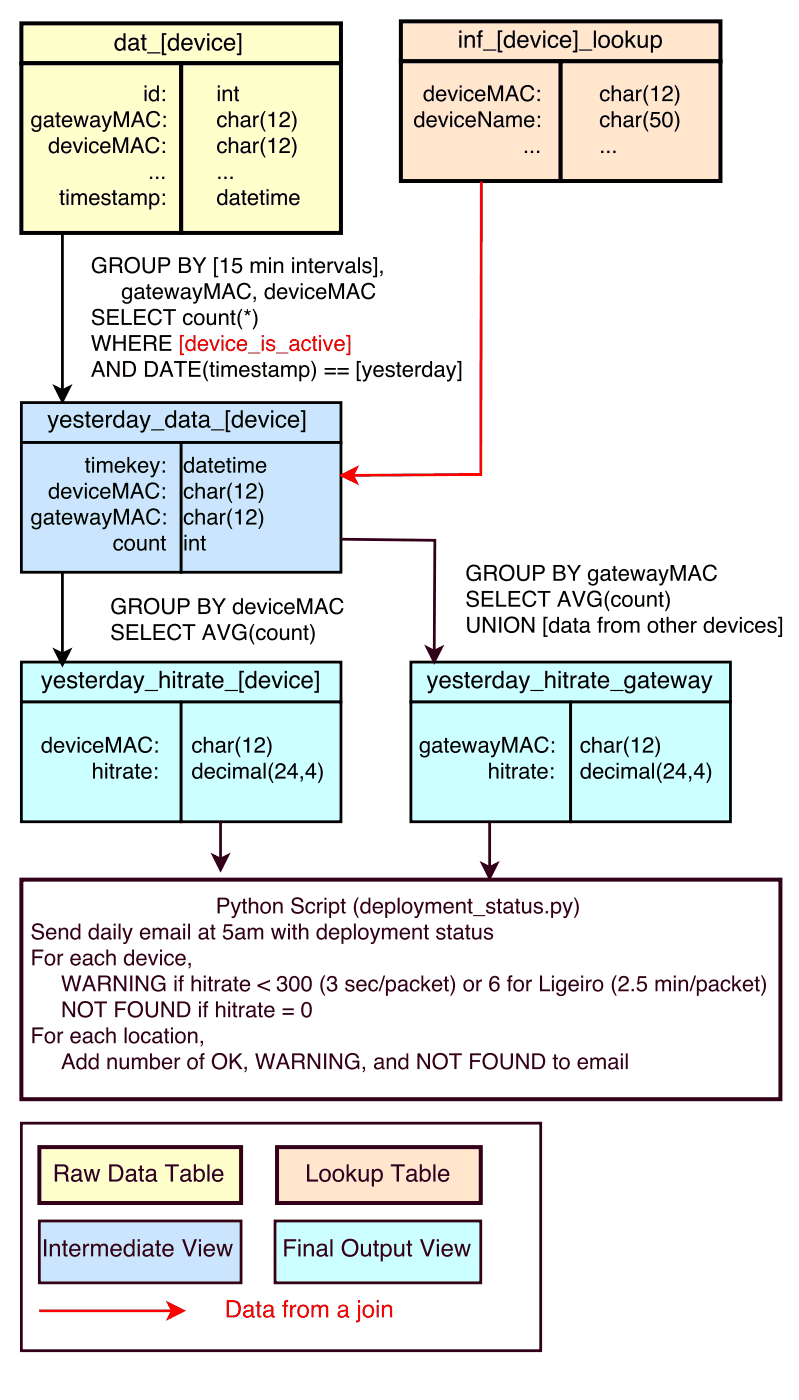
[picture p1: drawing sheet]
<svg xmlns="http://www.w3.org/2000/svg" width="102mm" height="178mm" viewBox="0 0 102 178" stroke-linecap="round" stroke-linejoin="round" font-family="sans-serif">
<path d="M2.7 3h40.7v5.1h-40.7z" fill="#ffc"/>
<path d="M2.7 3h40.7v5.1h-40.7z" fill="none" stroke="#000" stroke-width=".51"/>
<path d="M15 5.2a.67 .67 0 0 0 .3 1 .64 .64 0 0 0 .4-.6 .64 .64 0 0 0-.4-.6zM14.9 4.9l.5-.1 .3 .2v-.8h.3v2.2h-.3v-.2a.66 .66 0 0 1-.8 .2 .66 .66 0 0 1-.4-.7l.1-.5zM16.6 5.9a.38 .38 0 0 0 .4 .4 .38 .38 0 0 0 .3-.5v-.2zM16.5 5a.71 .71 0 0 1 1.1 .2v1h.2v.2a.3 .3 0 0 1-.4-.2 .55 .55 0 0 1-.8 .2 .55 .55 0 0 1-.2-.7l.9-.3a.36 .36 0 0 0-.3-.4 .36 .36 0 0 0-.4 .3h-.2zM18.1 4.4h.3v.4h.2v.2h-.2v1.1v.1h.2v.2a.38 .38 0 0 1-.5-.3v-1.1h-.2v-.2h.2zM18.7 6.7h1.7v.1h-1.7zM20.6 4.2h.6v.2h-.4v2.4h.4v.2h-.6zM21.7 5.2a.67 .67 0 0 0 .4 1 .64 .64 0 0 0 .4-.6 .64 .64 0 0 0-.4-.6zM21.6 4.9l.6-.1 .3 .2v-.8h.2v2.2h-.2v-.2a.66 .66 0 0 1-.8 .2 .66 .66 0 0 1-.4-.7l.1-.5zM23.2 5a.73 .73 0 0 1 .9-.1 .73 .73 0 0 1 .4 .8h-1.2a.45 .45 0 0 0 .4 .5 .45 .45 0 0 0 .5-.3h.3a.75 .75 0 0 1-1 .5 .75 .75 0 0 1-.4-1zM23.5 5.2l-.2 .3h.9v-.2a.42 .42 0 0 0-.7-.1zM24.6 4.8h.4l.4 1.3 .4-1.3h.3l-.6 1.6h-.3zM26.3 4.8h.3v1.6h-.3zM26.3 4.2h.3v.3h-.3zM27.1 5a.65 .65 0 0 1 .7-.2 .65 .65 0 0 1 .5 .6h-.3a.4 .4 0 0 0-.4-.4 .4 .4 0 0 0-.4 .5 .49 .49 0 0 0 .1 .6 .49 .49 0 0 0 .6 0l.1-.2h.3a.69 .69 0 0 1-.8 .6 .69 .69 0 0 1-.6-.8zM28.7 5a.73 .73 0 0 1 .9-.1 .73 .73 0 0 1 .3 .8h-1.2a.45 .45 0 0 0 .4 .5 .45 .45 0 0 0 .5-.3h.3a.75 .75 0 0 1-1 .5 .75 .75 0 0 1-.4-1zM28.9 5.2l-.1 .3h.8v-.2a.42 .42 0 0 0-.7-.1zM30.1 4.2h.6v2.8h-.6v-.2h.3v-2.4h-.3z" fill="#000"/>
<path d="M2.7 8.1h20.3v21.5h-20.3z" fill="#ffc"/>
<path d="M2.7 8.1h20.3v21.5h-20.3z" fill="none" stroke="#000" stroke-width=".51"/>
<g fill="#000">
<path d="M4.1 14.9l.5-.2 .4 .2v-.2h.2v1.4a.64 .64 0 0 1-.4 .7 .64 .64 0 0 1-.8-.4h.3a.39 .39 0 0 0 .4 .2 .39 .39 0 0 0 .3-.4v-.2a.6 .6 0 0 1-.7 .1 .6 .6 0 0 1-.3-.6zM4.3 15a.54 .54 0 0 0-.1 .6 .54 .54 0 0 0 .5 .4 .59 .59 0 0 0 .3-.6 .59 .59 0 0 0-.4-.5zM5.8 15.7v.1a.37 .37 0 0 0 .5 .2 .37 .37 0 0 0 .2-.5zM5.7 14.9a.65 .65 0 0 1 1.1 .2v.9h.1v.2a.28 .28 0 0 1-.4-.2 .48 .48 0 0 1-.7 .2 .48 .48 0 0 1 0-.8l.7-.2a.33 .33 0 0 0-.3-.3 .33 .33 0 0 0-.4 .3h-.2zM7.2 14.3h.3v.4h.2v.2h-.2v1v.1h.2v.2a.35 .35 0 0 1-.5-.3v-1h-.2v-.2h.2zM8 14.9a.67 .67 0 0 1 .9-.1 .67 .67 0 0 1 .3 .7h-1.1a.42 .42 0 0 0 .3 .5 .42 .42 0 0 0 .5-.3h.3a.69 .69 0 0 1-.9 .5 .69 .69 0 0 1-.4-1zM8.2 15l-.1 .3h.8a.4 .4 0 0 0-.2-.4 .4 .4 0 0 0-.5 .1zM9.3 14.7h.3l.3 1.2 .3-1.2h.2l.3 1.2 .3-1.2h.3l-.4 1.5h-.3l-.3-1.2-.3 1.2h-.2zM11.7 15.7v.1a.37 .37 0 0 0 .5 .2 .37 .37 0 0 0 .2-.5zM11.6 14.9a.65 .65 0 0 1 1.1 .2v.9h.1v.2a.28 .28 0 0 1-.4-.2 .48 .48 0 0 1-.7 .2 .48 .48 0 0 1 0-.8l.7-.2a.33 .33 0 0 0-.3-.3 .33 .33 0 0 0-.4 .3h-.2zM12.9 14.7h.3l.4 1.2 .4-1.2h.2l-.5 1.6a.49 .49 0 0 1-.7 .5v-.3h.3l.1-.3zM14.5 14.2h.4l.5 1.7 .6-1.7h.4v2h-.3v-1.7l-.5 1.7h-.3l-.6-1.7v1.7h-.2zM17.5 14.5l-.3 .9h.6zM17.4 14.2h.3l.7 2h-.3l-.2-.6h-.8l-.2 .6h-.3zM18.8 14.4a.87 .87 0 0 1 .9-.3 .87 .87 0 0 1 .6 .7h-.2a.64 .64 0 0 0-.8-.4 .64 .64 0 0 0-.4 .8 .63 .63 0 0 0 .5 .8 .63 .63 0 0 0 .7-.6h.3a.9 .9 0 0 1-1.1 .8 .9 .9 0 0 1-.7-1.1zM20.8 14.7h.3v.3h-.3zM20.8 15.9h.3v.3h-.3z"/>
<path d="M6.6 18.3l-.1 .3a.45 .45 0 0 0 .1 .6 .45 .45 0 0 0 .5 0 .55 .55 0 0 0 .1-.7 .55 .55 0 0 0-.5-.3zM6.5 18.1l.5-.1 .2 .2v-.7h.3v2h-.2v-.2a.6 .6 0 0 1-.8 .2 .6 .6 0 0 1-.3-.7l.1-.4zM7.9 18.2a.67 .67 0 0 1 .9-.1 .67 .67 0 0 1 .3 .7h-1.1a.42 .42 0 0 0 .3 .5 .42 .42 0 0 0 .5-.3h.3a.69 .69 0 0 1-.9 .5 .69 .69 0 0 1-.4-.9zM8.1 18.3l-.1 .3h.8a.4 .4 0 0 0-.2-.4 .4 .4 0 0 0-.5 .1zM9.2 18h.3l.4 1.2 .4-1.2h.3l-.6 1.5h-.2zM10.8 18h.2v1.5h-.2zM10.8 17.5h.2v.2h-.2zM11.5 18.2a.6 .6 0 0 1 .6-.2 .6 .6 0 0 1 .5 .5h-.3a.37 .37 0 0 0-.4-.3 .37 .37 0 0 0-.3 .4 .45 .45 0 0 0 0 .5 .45 .45 0 0 0 .6 .1l.1-.2h.3a.63 .63 0 0 1-.8 .5 .63 .63 0 0 1-.5-.7zM12.9 18.2a.67 .67 0 0 1 .8-.1 .67 .67 0 0 1 .4 .7h-1.1a.42 .42 0 0 0 .3 .5 .42 .42 0 0 0 .5-.3h.2a.69 .69 0 0 1-.9 .5 .69 .69 0 0 1-.4-.9zM13.1 18.3l-.1 .3h.8a.4 .4 0 0 0-.2-.4 .4 .4 0 0 0-.5 .1zM14.4 17.5h.4l.5 1.7 .6-1.7h.4v2h-.3v-1.7l-.5 1.7h-.3l-.6-1.7v1.7h-.2zM17.4 17.8l-.3 .9h.6zM17.3 17.5h.3l.7 2h-.3l-.2-.6h-.8l-.2 .6h-.3zM18.7 17.7a.87 .87 0 0 1 .9-.3 .87 .87 0 0 1 .6 .7h-.2a.64 .64 0 0 0-.8-.4 .64 .64 0 0 0-.4 .8 .63 .63 0 0 0 .5 .8 .63 .63 0 0 0 .7-.6h.3a.9 .9 0 0 1-1.1 .8 .9 .9 0 0 1-.7-1zM20.7 18h.3v.3h-.3zM20.7 19.2h.3v.3h-.3z"/>
<path d="M18.4 11.4h.2v1.5h-.2zM18.4 10.9h.2v.2h-.2zM19.3 11.7l-.1 .3a.45 .45 0 0 0 .1 .6 .45 .45 0 0 0 .6 0 .55 .55 0 0 0 .1-.7 .55 .55 0 0 0-.6-.3zM19.2 11.5l.5-.1 .3 .2v-.7h.2v2h-.2v-.2a.6 .6 0 0 1-.8 .2 .6 .6 0 0 1-.3-.7l.1-.4zM20.7 11.4h.3v.3h-.3zM20.7 12.6h.3v.3h-.3z"/>
<path d="M7.7 24.2h.3v.4h.2v.2h-.2v1v.1h.2v.2a.35 .35 0 0 1-.5-.3v-1h-.2v-.2h.2zM8.5 24.6h.2v1.5h-.2zM8.5 24.1h.2v.3h-.2zM9.1 24.6h.2v.2a.48 .48 0 0 1 .8 0 .49 .49 0 0 1 .6-.2 .49 .49 0 0 1 .3 .5v1h-.2v-1.2l-.3-.1a.35 .35 0 0 0-.3 .4v.9h-.3v-1a.27 .27 0 0 0-.1-.3 .27 .27 0 0 0-.4 .1l-.1 .4v.8h-.2zM11.5 24.8a.67 .67 0 0 1 .8-.1 .67 .67 0 0 1 .4 .7h-1.1a.42 .42 0 0 0 .3 .5 .42 .42 0 0 0 .5-.3h.2a.69 .69 0 0 1-.9 .5 .69 .69 0 0 1-.4-.9zM11.7 24.9l-.1 .3h.8a.4 .4 0 0 0-.2-.4 .4 .4 0 0 0-.5 .1zM13.1 24.7a.59 .59 0 0 1 .9 .3h-.2a.31 .31 0 0 0-.3-.2 .31 .31 0 0 0-.3 .3l.4 .1a.46 .46 0 0 1 .5 .5 .46 .46 0 0 1-.6 .4 .52 .52 0 0 1-.6-.5h.2a.36 .36 0 0 0 .4 .3 .36 .36 0 0 0 .3-.3l-.5-.2a.4 .4 0 0 1-.4-.2 .4 .4 0 0 1 .2-.5zM14.4 24.2h.3v.4h.2v.2h-.2v1v.1h.2v.2a.35 .35 0 0 1-.5-.3v-1h-.2v-.2h.2zM15.3 25.6v.1a.37 .37 0 0 0 .5 .2 .37 .37 0 0 0 .2-.5zM15.2 24.8a.65 .65 0 0 1 1.1 .2v.9h.1v.2a.28 .28 0 0 1-.4-.2 .48 .48 0 0 1-.7 .2 .48 .48 0 0 1 0-.8l.7-.2a.33 .33 0 0 0-.3-.3 .33 .33 0 0 0-.3 .3h-.3zM16.7 24.6h.2v.2a.48 .48 0 0 1 .8 0 .49 .49 0 0 1 .6-.2 .49 .49 0 0 1 .3 .5v1h-.2v-1.2l-.3-.1a.35 .35 0 0 0-.3 .4v.9h-.3v-1a.27 .27 0 0 0-.1-.3 .27 .27 0 0 0-.4 .1l-.1 .4v.8h-.2zM19.4 24.9a.61 .61 0 0 0 .2 1 .59 .59 0 0 0 .4-.5 .59 .59 0 0 0-.4-.6zM19 24.6h.2v.2a.59 .59 0 0 1 .8-.2 .59 .59 0 0 1 .3 .7 .61 .61 0 0 1-.3 .7 .61 .61 0 0 1-.8-.1v.8h-.2zM20.7 24.6h.3v.3h-.3zM20.7 25.8h.3v.3h-.3z"/>
<path d="M19.1 22.5h.3v.3h-.3zM19.8 22.5h.3v.3h-.3zM20.6 22.5h.3v.3h-.3z"/>
</g>
<path d="M23 8.1h20.4v21.5h-20.4z" fill="#ffc"/>
<path d="M23 8.1h20.4v21.5h-20.4z" fill="none" stroke="#000" stroke-width=".51"/>
<g fill="#000">
<path d="M27.7 11.4h.2v1.5h-.2zM27.7 10.9h.2v.2h-.2zM28.3 11.4h.2v.2a.52 .52 0 0 1 .7-.2 .52 .52 0 0 1 .3 .5v1h-.2v-1a.36 .36 0 0 0-.5-.3 .36 .36 0 0 0-.2 .5v.8h-.3zM29.9 11h.3v.4h.2v.2h-.2v1v.1h.2v.2a.35 .35 0 0 1-.5-.3v-1h-.2v-.2h.2z"/>
<path d="M27.8 14.9a.6 .6 0 0 1 .6-.2 .6 .6 0 0 1 .4 .5h-.2a.37 .37 0 0 0-.4-.3 .37 .37 0 0 0-.3 .4 .45 .45 0 0 0 0 .5 .45 .45 0 0 0 .6 .1l.1-.2h.2a.63 .63 0 0 1-.7 .5 .63 .63 0 0 1-.5-.7zM29.1 14.2h.2v.7a.52 .52 0 0 1 .6-.2 .52 .52 0 0 1 .4 .5v1h-.3v-.9a.33 .33 0 0 0-.2-.4 .33 .33 0 0 0-.4 .3l-.1 1h-.2zM30.9 15.7l-.1 .1a.37 .37 0 0 0 .5 .2 .37 .37 0 0 0 .2-.5zM30.7 14.9a.65 .65 0 0 1 1.1 .2v.9h.2v.2a.28 .28 0 0 1-.4-.2 .48 .48 0 0 1-.8 .2 .48 .48 0 0 1 .1-.8l.6-.2a.33 .33 0 0 0-.3-.3 .33 .33 0 0 0-.3 .3h-.2zM32.2 14.7h.2v.3a.43 .43 0 0 1 .5-.3v.2a.39 .39 0 0 0-.5 .4v.9h-.2zM33.6 14.1h.2a2.44 2.44 0 0 0 0 2.6h-.2a2.05 2.05 0 0 1 0-2.6zM34.1 14.6a.43 .43 0 0 0 .6-.4h.2v2h-.3v-1.4h-.5zM35.8 14.3a.64 .64 0 0 1 1 .2 .64 .64 0 0 1-.4 .9l-.4 .3-.2 .2h1.1v.3h-1.4a1.1 1.1 0 0 1 .9-1.1 .39 .39 0 0 0 0-.6 .39 .39 0 0 0-.6 .2v.2h-.2l.1-.4zM37.1 14.1h.1l.2 .4a1.98 1.98 0 0 1-.2 2.2h-.1a2.44 2.44 0 0 0 0-2.6z"/>
<path d="M27.8 18.2a.6 .6 0 0 1 .6-.2 .6 .6 0 0 1 .4 .5h-.2a.37 .37 0 0 0-.4-.3 .37 .37 0 0 0-.3 .4 .45 .45 0 0 0 0 .5 .45 .45 0 0 0 .6 .1l.1-.2h.2a.63 .63 0 0 1-.7 .5 .63 .63 0 0 1-.5-.7zM29.1 17.5h.2v.7a.52 .52 0 0 1 .6-.2 .52 .52 0 0 1 .4 .5v1h-.3v-.9a.33 .33 0 0 0-.2-.4 .33 .33 0 0 0-.4 .3l-.1 1h-.2zM30.9 19l-.1 .1a.37 .37 0 0 0 .5 .2 .37 .37 0 0 0 .2-.5zM30.7 18.2a.65 .65 0 0 1 1.1 .2v.9h.2v.2a.28 .28 0 0 1-.4-.2 .48 .48 0 0 1-.8 .2 .48 .48 0 0 1 .1-.8l.6-.2a.33 .33 0 0 0-.3-.3 .33 .33 0 0 0-.3 .3h-.2zM32.2 18h.2v.3a.43 .43 0 0 1 .5-.3v.2a.39 .39 0 0 0-.5 .4v.9h-.2zM33.6 17.4h.2a2.44 2.44 0 0 0 0 2.6h-.2a2.05 2.05 0 0 1 0-2.6zM34.1 17.9a.43 .43 0 0 0 .6-.4h.2v2h-.3v-1.4h-.5zM35.8 17.6a.64 .64 0 0 1 1 .2 .64 .64 0 0 1-.4 .9l-.4 .3-.2 .2h1.1v.3h-1.4a1.1 1.1 0 0 1 .9-1.1 .39 .39 0 0 0 0-.6 .39 .39 0 0 0-.6 .3v.1h-.2l.1-.4zM37.1 17.4h.1l.2 .4a1.98 1.98 0 0 1-.2 2.2h-.1a2.44 2.44 0 0 0 0-2.6z"/>
<path d="M27.8 22.5h.2v.3h-.2zM28.5 22.5h.3v.3h-.3zM29.3 22.5h.3v.3h-.3z"/>
<path d="M28 24.9l-.1 .3a.45 .45 0 0 0 .1 .6 .45 .45 0 0 0 .6 0 .55 .55 0 0 0 .1-.7 .55 .55 0 0 0-.6-.3zM27.9 24.7l.5-.1 .3 .2v-.7h.2v2h-.2v-.2a.6 .6 0 0 1-.8 .2 .6 .6 0 0 1-.3-.7l.1-.4zM29.5 25.6l-.1 .1a.37 .37 0 0 0 .5 .2 .37 .37 0 0 0 .2-.5zM29.3 24.8a.65 .65 0 0 1 1.1 .2v.9h.2v.2a.28 .28 0 0 1-.4-.2 .48 .48 0 0 1-.8 .2 .48 .48 0 0 1 .1-.8l.6-.2a.33 .33 0 0 0-.3-.3 .33 .33 0 0 0-.3 .3h-.2zM30.8 24.2h.3v.4h.2v.2h-.2v1v.1h.2v.2a.35 .35 0 0 1-.5-.3v-1h-.1v-.2h.1zM31.7 24.8a.67 .67 0 0 1 .8-.1 .67 .67 0 0 1 .3 .7h-1a.42 .42 0 0 0 .3 .5 .42 .42 0 0 0 .5-.3h.2a.69 .69 0 0 1-.9 .5 .69 .69 0 0 1-.4-.9zM31.9 24.9l-.1 .3h.8a.4 .4 0 0 0-.3-.4 .4 .4 0 0 0-.4 .1zM33.2 24.2h.2v.4h.3v.2h-.3v1l.1 .1h.2v.2a.35 .35 0 0 1-.5-.3v-1h-.2v-.2h.2zM33.9 24.6h.2v1.5h-.2zM33.9 24.1h.2v.3h-.2zM34.5 24.6h.3v.2a.48 .48 0 0 1 .8 0 .49 .49 0 0 1 .5-.2 .49 .49 0 0 1 .4 .5v1h-.3v-1.2l-.2-.1a.35 .35 0 0 0-.4 .4v.9h-.2v-1a.27 .27 0 0 0-.2-.3 .27 .27 0 0 0-.3 .1l-.1 .4v.8h-.3zM37 24.8a.67 .67 0 0 1 .8-.1 .67 .67 0 0 1 .3 .7h-1.1a.42 .42 0 0 0 .3 .5 .42 .42 0 0 0 .5-.3h.3a.69 .69 0 0 1-.9 .5 .69 .69 0 0 1-.4-.9zM37.2 24.9l-.2 .3h.8a.4 .4 0 0 0-.2-.4 .4 .4 0 0 0-.4 .1z"/>
</g>
<path d="M2.7 84.3h40.7v20.3h-40.7z" fill="#cff"/>
<path d="M2.7 84.3h40.7v20.3h-40.7z" fill="#cce5ff"/>
<path d="M2.7 84.3h40.7v5h-40.7z" fill="#cff"/>
<path d="M2.7 84.3h40.7v5h-40.7z" fill="none" stroke="#000" stroke-width=".35"/>
<path d="M5.2 86h.3l.5 1.3 .4-1.3h.3l-.7 1.7a.53 .53 0 0 1-.6 .5v-.3l.2 .1 .2-.4zM7 86.2a.73 .73 0 0 1 .9-.2 .73 .73 0 0 1 .4 .8h-1.2a.45 .45 0 0 0 .4 .6 .45 .45 0 0 0 .5-.3h.3a.75 .75 0 0 1-1 .5 .75 .75 0 0 1-.5-1zM7.3 86.3l-.2 .3h.9v-.1a.42 .42 0 0 0-.7-.2zM8.7 86.1a.64 .64 0 0 1 1.1 .3h-.3a.34 .34 0 0 0-.3-.3 .34 .34 0 0 0-.3 .4l.4 .1a.5 .5 0 0 1 .5 .6 .5 .5 0 0 1-.6 .4 .56 .56 0 0 1-.7-.5h.3a.39 .39 0 0 0 .4 .3 .39 .39 0 0 0 .3-.4l-.5-.2a.44 .44 0 0 1-.4-.2 .44 .44 0 0 1 .1-.5zM10.2 85.5h.3v.5h.2v.2h-.2v1v.1h.2v.3a.38 .38 0 0 1-.5-.4v-1h-.2v-.2h.2zM11.1 86.2a.73 .73 0 0 1 .9-.2 .73 .73 0 0 1 .3 .8h-1.1a.45 .45 0 0 0 .3 .6 .45 .45 0 0 0 .6-.3h.2a.75 .75 0 0 1-1 .5 .75 .75 0 0 1-.4-1zM11.3 86.3l-.1 .3h.9l-.1-.1a.42 .42 0 0 0-.7-.2zM12.7 86h.2v.2a.46 .46 0 0 1 .6-.3v.3a.43 .43 0 0 0-.6 .4v1h-.2zM14 86.3a.67 .67 0 0 0 .3 1.1 .64 .64 0 0 0 .4-.6 .64 .64 0 0 0-.4-.6zM13.9 86.1l.5-.1 .3 .2v-.8h.3v2.2h-.3v-.3a.66 .66 0 0 1-.8 .2 .66 .66 0 0 1-.3-.7v-.4zM15.6 87a.38 .38 0 0 0 .4 .4 .38 .38 0 0 0 .4-.4v-.3zM15.5 86.1a.71 .71 0 0 1 1.1 .3v.9l.2 .1v.2a.3 .3 0 0 1-.4-.3 .55 .55 0 0 1-.8 .3 .55 .55 0 0 1-.2-.8l1-.3a.36 .36 0 0 0-.4-.4 .36 .36 0 0 0-.4 .4h-.2zM16.9 86h.3l.4 1.3 .5-1.3h.3l-.7 1.7a.53 .53 0 0 1-.6 .5v-.3l.2 .1 .2-.4zM18.4 87.8h1.7v.1h-1.7zM20.3 85.4h.3v.8a.56 .56 0 0 1 .6-.2 .56 .56 0 0 1 .4 .5v1.1h-.3v-1a.39 .39 0 0 0-.5-.4 .39 .39 0 0 0-.2 .5v.9h-.3zM22 86h.3v1.6h-.3zM22 85.4h.3v.3h-.3zM22.7 85.5h.3v.5h.2v.2h-.2v1v.1h.2v.3a.38 .38 0 0 1-.5-.4v-1h-.2v-.2h.2zM23.5 86h.3v.2a.46 .46 0 0 1 .5-.3v.3a.43 .43 0 0 0-.5 .4v1h-.3zM24.8 87a.38 .38 0 0 0 .4 .4 .38 .38 0 0 0 .3-.4v-.3zM24.6 86.1a.71 .71 0 0 1 1.2 .3v.9l.2 .1v.2a.3 .3 0 0 1-.5-.3 .55 .55 0 0 1-.7 .3 .55 .55 0 0 1-.2-.8l.9-.3a.36 .36 0 0 0-.3-.4 .36 .36 0 0 0-.4 .4h-.3zM26.3 85.5h.2v.5h.3v.2h-.3v1l.1 .1h.2v.3a.38 .38 0 0 1-.5-.4v-1h-.2v-.2h.2zM27.2 86.2a.73 .73 0 0 1 .9-.2 .73 .73 0 0 1 .3 .8h-1.1a.45 .45 0 0 0 .3 .6 .45 .45 0 0 0 .5-.3h.3a.75 .75 0 0 1-1 .5 .75 .75 0 0 1-.4-1zM27.4 86.3l-.1 .3h.8v-.1a.42 .42 0 0 0-.7-.2zM28.6 87.8h1.7v.1h-1.7zM30.4 85.4h.6v.2h-.3v2.3h.3v.3h-.6zM31.6 86.3a.67 .67 0 0 0 .3 1.1 .64 .64 0 0 0 .4-.6 .64 .64 0 0 0-.4-.6zM31.5 86.1l.5-.1 .3 .2v-.8h.3v2.2h-.2v-.3a.66 .66 0 0 1-.9 .2 .66 .66 0 0 1-.3-.7l.1-.4zM33.1 86.2a.73 .73 0 0 1 .9-.2 .73 .73 0 0 1 .4 .8h-1.2a.45 .45 0 0 0 .3 .6 .45 .45 0 0 0 .6-.3h.2a.75 .75 0 0 1-.9 .5 .75 .75 0 0 1-.5-1zM33.3 86.3l-.1 .3h.9v-.1a.42 .42 0 0 0-.8-.2zM34.5 86h.3l.4 1.3 .5-1.3h.3l-.6 1.6h-.3zM36.2 86h.3v1.6h-.3zM36.2 85.4h.3v.3h-.3zM37 86.2a.65 .65 0 0 1 .7-.3 .65 .65 0 0 1 .4 .6h-.2a.4 .4 0 0 0-.5-.3 .4 .4 0 0 0-.3 .4 .49 .49 0 0 0 0 .6 .49 .49 0 0 0 .6 .1l.2-.3h.2a.69 .69 0 0 1-.7 .6 .69 .69 0 0 1-.6-.8zM38.5 86.2a.73 .73 0 0 1 .9-.2 .73 .73 0 0 1 .4 .8h-1.2a.45 .45 0 0 0 .3 .6 .45 .45 0 0 0 .6-.3h.2a.75 .75 0 0 1-.9 .5 .75 .75 0 0 1-.5-1zM38.7 86.3l-.1 .3h.9v-.1a.42 .42 0 0 0-.8-.2zM40 85.4h.5v2.8h-.5v-.3h.3v-2.3h-.3z" fill="#000"/>
<path d="M2.7 89.3h20.3v15.3h-20.3z" fill="#cff"/>
<path d="M2.7 89.3h20.3v15.3h-20.3z" fill="none" stroke="#000" stroke-width=".35"/>
<g fill="#000">
<path d="M5.6 94.6l-.1 .3a.45 .45 0 0 0 .1 .6 .45 .45 0 0 0 .6 0 .55 .55 0 0 0 .1-.7 .55 .55 0 0 0-.5-.3zM5.6 94.4l.5-.1 .2 .2v-.7h.3v2h-.3v-.2a.6 .6 0 0 1-.7 .2 .6 .6 0 0 1-.3-.7v-.4zM7 94.5a.67 .67 0 0 1 .9-.1 .67 .67 0 0 1 .3 .7h-1.1a.42 .42 0 0 0 .3 .5 .42 .42 0 0 0 .5-.3h.3a.69 .69 0 0 1-.9 .5 .69 .69 0 0 1-.4-1zM7.2 94.6l-.1 .3h.8a.4 .4 0 0 0-.2-.4 .4 .4 0 0 0-.5 .1zM8.3 94.3h.3l.4 1.2 .4-1.2h.3l-.6 1.5h-.2zM9.9 94.3h.2v1.5h-.2zM9.9 93.8h.2v.2h-.2zM10.6 94.5a.6 .6 0 0 1 .6-.2 .6 .6 0 0 1 .4 .5h-.2a.37 .37 0 0 0-.4-.3 .37 .37 0 0 0-.3 .4 .45 .45 0 0 0 0 .5 .45 .45 0 0 0 .6 .1l.1-.2h.2a.63 .63 0 0 1-.7 .5 .63 .63 0 0 1-.5-.7zM12 94.5a.67 .67 0 0 1 .8-.1 .67 .67 0 0 1 .3 .7h-1a.42 .42 0 0 0 .3 .5 .42 .42 0 0 0 .5-.3h.2a.69 .69 0 0 1-.9 .5 .69 .69 0 0 1-.4-1zM12.2 94.6l-.1 .3h.8a.4 .4 0 0 0-.2-.4 .4 .4 0 0 0-.5 .1zM13.5 93.8h.4l.5 1.7 .6-1.7h.4v2h-.3v-1.7l-.5 1.7h-.3l-.6-1.7v1.7h-.2zM16.5 94.1l-.3 .9h.6zM16.4 93.8h.3l.7 2h-.3l-.2-.6h-.8l-.2 .6h-.3zM17.8 94a.87 .87 0 0 1 .9-.3 .87 .87 0 0 1 .6 .7h-.2a.64 .64 0 0 0-.8-.4 .64 .64 0 0 0-.5 .8 .63 .63 0 0 0 .5 .8 .63 .63 0 0 0 .8-.6h.2a.9 .9 0 0 1-1 .8 .9 .9 0 0 1-.7-1.1zM19.8 94.3h.3v.3h-.3zM19.8 95.5h.3v.3h-.3z"/>
<path d="M11.8 97.1h.3v.7a.52 .52 0 0 1 .6-.2 .52 .52 0 0 1 .3 .5v1h-.2v-.9a.33 .33 0 0 0-.3-.4 .33 .33 0 0 0-.4 .3v1h-.3zM13.4 97.6h.2v1.5h-.2zM13.4 97.1h.2v.2h-.2zM14.1 97.2h.2v.4h.2v.2h-.2v1l.1 .1h.1v.2a.35 .35 0 0 1-.4-.3v-1h-.2v-.2h.2zM14.8 97.6h.2v.3a.43 .43 0 0 1 .5-.3v.2a.39 .39 0 0 0-.5 .4v.9h-.2zM15.9 98.6v.1a.37 .37 0 0 0 .5 .2 .37 .37 0 0 0 .2-.5zM15.8 97.8a.65 .65 0 0 1 1.1 .2v.9h.1v.2a.28 .28 0 0 1-.4-.2 .48 .48 0 0 1-.7 .2 .48 .48 0 0 1 0-.8l.7-.2a.33 .33 0 0 0-.3-.3 .33 .33 0 0 0-.4 .3h-.2zM17.3 97.2h.3v.4h.2v.2h-.2v1v.1h.2v.2a.35 .35 0 0 1-.5-.3v-1h-.2v-.2h.2zM18.1 97.8a.67 .67 0 0 1 .9-.1 .67 .67 0 0 1 .3 .7h-1.1a.42 .42 0 0 0 .3 .5 .42 .42 0 0 0 .5-.3h.3a.69 .69 0 0 1-.9 .5 .69 .69 0 0 1-.4-.9zM18.3 97.9l-.1 .3h.8a.4 .4 0 0 0-.2-.4 .4 .4 0 0 0-.5 .1zM19.7 97.6h.3v.3h-.3zM19.7 98.8h.3v.3h-.3z"/>
</g>
<path d="M23 89.3h20.4v15.3h-20.4z" fill="#cff"/>
<path d="M7.9 29.8v19.9M7 49.3l.9 .4 .9-.4-.9 1.7zM23 89.3h20.4v15.3h-20.4z" fill="none" stroke="#000" stroke-width=".35"/>
<g fill="#000">
<path d="M7 49.3l.9 .4 .9-.4-.9 1.7z"/>
<path d="M12 33a.89 .89 0 0 1 1.5 .3h-.3a.66 .66 0 0 0-.8-.3 .66 .66 0 0 0-.4 .8 .66 .66 0 0 0 .5 .8 .66 .66 0 0 0 .8-.7h-.7v-.2h.9v1h-.2v-.2a.94 .94 0 0 1-1.3 .1 .94 .94 0 0 1-.3-1.1zM14.2 33v.7h.7a.35 .35 0 0 0 .4-.4 .35 .35 0 0 0-.4-.3zM14 32.7a1.72 1.72 0 0 1 1.4 .2 .55 .55 0 0 1-.1 .9 1.09 1.09 0 0 1 .3 .9h-.3l-.1-.5a.31 .31 0 0 0-.4-.3h-.6v.8h-.2zM16.2 32.8a1.05 1.05 0 0 1 1.6 .8 1.05 1.05 0 0 1-1.3 1.2 1.13 1.13 0 0 1-.3-2zM16.3 33.1a.8 .8 0 0 0-.1 1.1 .8 .8 0 0 0 1 .2 .86 .86 0 0 0 .3-.8 .86 .86 0 0 0-.7-.7zM18.1 32.7h.3v1.3a.52 .52 0 0 0 .5 .6 .52 .52 0 0 0 .5-.6v-1.3h.3v1.2a.8 .8 0 0 1-.8 .9 .8 .8 0 0 1-.8-.9zM20.2 32.7h.9a.58 .58 0 0 1 .6 .6 .58 .58 0 0 1-.6 .6h-.7v.8h-.2zM20.4 33v.7h.6a.35 .35 0 0 0 .4-.4 .35 .35 0 0 0-.4-.3zM23 33v.6a.87 .87 0 0 0 .9-.2 .32 .32 0 0 0 0-.3 .32 .32 0 0 0-.4-.1zM23 33.8v.7h.8a.36 .36 0 0 0 .2-.5 .36 .36 0 0 0-.4-.2zM22.8 32.7h.8a.49 .49 0 0 1 .6 .4 .49 .49 0 0 1-.3 .6 .57 .57 0 0 1 .4 .7 .57 .57 0 0 1-.7 .3h-.8zM24.5 32.7h.3l.6 1 .5-1h.4l-.8 1.2v.8h-.3v-.8zM27.2 32.7h.5v.2h-.2v2.2h.2v.2h-.5zM28.1 33.2a.43 .43 0 0 0 .5-.4h.2v1.9h-.3v-1.3h-.4zM29.7 32.8h1v.3h-.8l-.1 .5a.67 .67 0 0 1 1 .6 .67 .67 0 0 1-1 .5l-.2-.1-.1-.4h.2a.43 .43 0 0 0 .7 .2 .43 .43 0 0 0 0-.6 .43 .43 0 0 0-.7 .1h-.2zM31.9 33.3h.2v.2a.48 .48 0 0 1 .8 0 .49 .49 0 0 1 .6-.2 .49 .49 0 0 1 .3 .5v.9h-.2v-1.1l-.3-.1a.35 .35 0 0 0-.3 .4v.8h-.3v-.9a.27 .27 0 0 0-.1-.3 .27 .27 0 0 0-.4 .1l-.1 .4v.7h-.2zM34.2 33.3h.3v1.4h-.3zM34.2 32.7h.3v.3h-.3zM34.8 33.3h.3v.2a.52 .52 0 0 1 .6-.2 .52 .52 0 0 1 .3 .5v.9h-.2v-.9a.36 .36 0 0 0-.5-.3 .36 .36 0 0 0-.2 .5v.7h-.3zM37.2 33.3h.2v1.4h-.2zM37.2 32.7h.2v.3h-.2zM37.8 33.3h.2v.2a.52 .52 0 0 1 .6-.2 .52 .52 0 0 1 .4 .5v.9h-.3v-.9a.36 .36 0 0 0-.4-.3 .36 .36 0 0 0-.3 .5v.7h-.2zM39.4 32.9h.2v.4h.3v.2h-.3v.9l.1 .1h.2v.2a.35 .35 0 0 1-.5-.3v-.9h-.2v-.2h.2zM40.2 33.5a.67 .67 0 0 1 .8-.2 .67 .67 0 0 1 .3 .8h-1a.42 .42 0 0 0 .3 .5 .42 .42 0 0 0 .5-.3h.2a.69 .69 0 0 1-.9 .5 .69 .69 0 0 1-.4-1zM40.4 33.6l-.1 .3h.8a.4 .4 0 0 0-.2-.4 .4 .4 0 0 0-.5 .1zM41.7 33.3h.2v.2a.43 .43 0 0 1 .5-.2v.2a.39 .39 0 0 0-.5 .4v.8h-.2zM42.4 33.3h.3l.4 1.2 .4-1.2h.3l-.6 1.4h-.3zM44.2 34.2v.2a.37 .37 0 0 0 .5 .1 .37 .37 0 0 0 .1-.5zM44.1 33.4a.65 .65 0 0 1 1 .2v.9l.2 .1v.1a.28 .28 0 0 1-.4-.2 .48 .48 0 0 1-.8 .2 .48 .48 0 0 1 .1-.7l.7-.2a.33 .33 0 0 0-.3-.4 .33 .33 0 0 0-.4 .3h-.2zM45.5 32.7h.3v2h-.3zM46.2 33.4a.59 .59 0 0 1 1 .3h-.2a.31 .31 0 0 0-.3-.3 .31 .31 0 0 0-.3 .3l.4 .2a.46 .46 0 0 1 .5 .5 .46 .46 0 0 1-.6 .4 .52 .52 0 0 1-.6-.5h.2a.36 .36 0 0 0 .4 .3 .36 .36 0 0 0 .3-.3l-.5-.2a.4 .4 0 0 1-.4-.3 .4 .4 0 0 1 .1-.4zM47.4 32.7h.5v2.6h-.5v-.2h.3v-2.2h-.3zM48.4 34.4h.3v.3a.38 .38 0 0 1-.3 .5l.1-.4-.1-.1z"/>
<path d="M15.7 36.8l.4-.2 .5 .2v-.2h.2v1.3a.64 .64 0 0 1-.5 .8 .64 .64 0 0 1-.8-.5h.3a.39 .39 0 0 0 .4 .3 .39 .39 0 0 0 .3-.4v-.3a.6 .6 0 0 1-.7 .2 .6 .6 0 0 1-.3-.7zM15.9 36.9a.54 .54 0 0 0-.2 .6 .54 .54 0 0 0 .6 .3 .59 .59 0 0 0 .2-.5 .59 .59 0 0 0-.3-.5zM17.4 37.5l-.1 .2a.37 .37 0 0 0 .5 .1 .37 .37 0 0 0 .2-.5zM17.2 36.7a.65 .65 0 0 1 1.1 .3v.8l.2 .1v.2a.28 .28 0 0 1-.4-.3 .48 .48 0 0 1-.8 .2 .48 .48 0 0 1 0-.7l.7-.2a.33 .33 0 0 0-.3-.4 .33 .33 0 0 0-.3 .3h-.2zM18.7 36.2h.3v.4h.2v.2h-.2v.9v.1h.2v.2a.35 .35 0 0 1-.5-.2v-1h-.2v-.2h.2zM19.6 36.8a.67 .67 0 0 1 .8-.2 .67 .67 0 0 1 .3 .8h-1a.42 .42 0 0 0 .3 .5 .42 .42 0 0 0 .5-.3h.2a.69 .69 0 0 1-.9 .5 .69 .69 0 0 1-.4-1zM19.8 36.9l-.1 .3h.8a.4 .4 0 0 0-.3-.4 .4 .4 0 0 0-.4 .1zM20.9 36.6h.2l.3 1.1 .3-1.1h.3l.3 1.1 .3-1.1h.2l-.4 1.4h-.3l-.3-1.1-.3 1.1h-.2zM23.3 37.5l-.1 .2a.37 .37 0 0 0 .5 .1 .37 .37 0 0 0 .2-.5zM23.1 36.7a.65 .65 0 0 1 1.1 .3v.8l.2 .1v.2a.28 .28 0 0 1-.4-.3 .48 .48 0 0 1-.8 .2 .48 .48 0 0 1 0-.7l.7-.2a.33 .33 0 0 0-.3-.4 .33 .33 0 0 0-.3 .3h-.3zM24.4 36.6h.3l.4 1.2 .4-1.2h.3l-.6 1.6a.49 .49 0 0 1-.6 .4v-.2h.2l.2-.3zM26 36h.4l.6 1.7 .5-1.7h.4v2h-.2v-1.6l-.6 1.6h-.3l-.5-1.6v1.6h-.3zM29.1 36.3l-.4 .9h.7zM28.9 36h.3l.8 2h-.3l-.2-.6h-.8l-.2 .6h-.3zM30.4 36.3a.87 .87 0 0 1 .8-.3 .87 .87 0 0 1 .7 .6h-.3a.64 .64 0 0 0-.8-.3 .64 .64 0 0 0-.4 .8 .63 .63 0 0 0 .5 .7 .63 .63 0 0 0 .7-.5h.3a.9 .9 0 0 1-1 .8 .9 .9 0 0 1-.8-1.1zM32.2 37.7h.3v.3a.38 .38 0 0 1-.3 .5l.2-.4-.2-.1zM34 36.9l-.1 .3a.45 .45 0 0 0 .1 .5 .45 .45 0 0 0 .6 0 .55 .55 0 0 0 .1-.6 .55 .55 0 0 0-.6-.3zM33.9 36.7l.5-.1 .3 .2v-.8h.2v2h-.2v-.2a.6 .6 0 0 1-.7 .2 .6 .6 0 0 1-.4-.7l.1-.3zM35.4 36.8a.67 .67 0 0 1 .8-.2 .67 .67 0 0 1 .3 .8h-1a.42 .42 0 0 0 .3 .5 .42 .42 0 0 0 .5-.3h.2a.69 .69 0 0 1-.9 .5 .69 .69 0 0 1-.4-1zM35.6 36.9l-.1 .3h.8a.4 .4 0 0 0-.2-.4 .4 .4 0 0 0-.5 .1zM36.7 36.6h.3l.4 1.2 .4-1.2h.2l-.5 1.4h-.3zM38.2 36.6h.3v1.4h-.3zM38.2 36h.3v.3h-.3zM38.9 36.8a.6 .6 0 0 1 .7-.3 .6 .6 0 0 1 .4 .6h-.2a.37 .37 0 0 0-.4-.3 .37 .37 0 0 0-.4 .4 .45 .45 0 0 0 .1 .5 .45 .45 0 0 0 .5 .1l.2-.3h.2a.63 .63 0 0 1-.7 .6 .63 .63 0 0 1-.5-.7zM40.4 36.8a.67 .67 0 0 1 .8-.2 .67 .67 0 0 1 .3 .8h-1.1a.42 .42 0 0 0 .3 .5 .42 .42 0 0 0 .5-.3h.3a.69 .69 0 0 1-.9 .5 .69 .69 0 0 1-.4-1zM40.6 36.9l-.2 .3h.9a.4 .4 0 0 0-.3-.4 .4 .4 0 0 0-.4 .1zM41.8 36h.4l.6 1.7 .6-1.7h.4v2h-.3v-1.6l-.6 1.6h-.2l-.6-1.6v1.6h-.3zM44.9 36.3l-.3 .9h.6zM44.7 36h.4l.7 2h-.3l-.2-.6h-.8l-.2 .6h-.3zM46.2 36.3a.87 .87 0 0 1 .8-.3 .87 .87 0 0 1 .7 .6h-.3a.64 .64 0 0 0-.8-.3 .64 .64 0 0 0-.4 .8 .63 .63 0 0 0 .5 .7 .63 .63 0 0 0 .7-.5h.3a.9 .9 0 0 1-1 .8 .9 .9 0 0 1-.8-1.1z"/>
<path d="M11.6 42.6h.3l.4 1.7 .4-1.7h.3l.5 1.7 .3-1.7h.3l-.5 2h-.3l-.4-1.6-.5 1.6h-.3zM14.4 42.6h.3v.9h1v-.9h.3v2h-.3v-.9h-1v.9h-.3zM16.4 42.6h1.5v.3h-1.2v.6h1.1v.2h-1.1v.7h1.2v.2h-1.5zM18.6 42.9v.7h.6a.35 .35 0 0 0 .4-.4 .35 .35 0 0 0-.4-.3zM18.3 42.6a1.72 1.72 0 0 1 1.5 .2 .55 .55 0 0 1-.2 .9 1.09 1.09 0 0 1 .3 .9h.1h-.4v-.5a.31 .31 0 0 0-.4-.3h-.6v.8h-.3zM20.3 42.6h1.5v.3h-1.2v.6h1.1v.2h-1.1v.7h1.2v.2h-1.5z"/>
<path d="M11.9 39.5a.79 .79 0 0 1 1.3 .4h-.2a.49 .49 0 0 0-.5-.4 .49 .49 0 0 0-.5 .4 1 1 0 0 0 1 .4 .6 .6 0 0 1 .2 .8 .6 .6 0 0 1-.7 .3 .69 .69 0 0 1-.8-.7h.2a.56 .56 0 0 0 .5 .5 .56 .56 0 0 0 .6-.4 .38 .38 0 0 0-.4-.3l-.3-.1a.54 .54 0 0 1-.5-.3 .54 .54 0 0 1 .1-.6zM13.6 39.3h1.5v.3h-1.2v.6h1.1v.2h-1.1v.7h1.2v.2h-1.5zM15.5 39.3h.2v1.8h1.1v.2h-1.3zM17.1 39.3h1.4v.3h-1.2v.6h1.1v.2h-1.1v.7h1.2v.2h-1.4zM19 39.6a.87 .87 0 0 1 .9-.3 .87 .87 0 0 1 .7 .6h-.3a.64 .64 0 0 0-.8-.3 .64 .64 0 0 0-.4 .8 .63 .63 0 0 0 .5 .7 .63 .63 0 0 0 .7-.5h.3a.9 .9 0 0 1-1.1 .8 .9 .9 0 0 1-.7-1.1zM20.7 39.3h1.7v.3h-.7v1.7h-.3v-1.7h-.7zM23.4 40.1a.6 .6 0 0 1 .7-.2 .6 .6 0 0 1 .4 .5h-.2a.37 .37 0 0 0-.4-.3 .37 .37 0 0 0-.4 .4 .45 .45 0 0 0 .1 .5 .45 .45 0 0 0 .5 .1l.2-.3h.2a.63 .63 0 0 1-.7 .6 .63 .63 0 0 1-.5-.7zM25 40.2a.56 .56 0 0 0-.1 .7 .56 .56 0 0 0 .6 .2 .61 .61 0 0 0 .3-.6 .61 .61 0 0 0-.5-.4zM24.8 40.1a.73 .73 0 0 1 1-.1 .73 .73 0 0 1 .1 1 .7 .7 0 0 1-.9 .3 .7 .7 0 0 1-.3-.9zM26.3 39.9h.2v1a.34 .34 0 0 0 .4 .3 .34 .34 0 0 0 .3-.4v-.9h.3v1.4h-.3v-.2a.51 .51 0 0 1-.5 .3 .51 .51 0 0 1-.4-.5zM27.9 39.9h.2v.2a.52 .52 0 0 1 .6-.2 .52 .52 0 0 1 .3 .5v.9h-.2v-.9a.36 .36 0 0 0-.4-.3 .36 .36 0 0 0-.3 .5v.7h-.2zM29.5 39.5h.2v.4h.2v.2h-.2v.9l.1 .1 .1 .1v.1a.35 .35 0 0 1-.4-.2v-1h-.2v-.2h.2zM30.7 39.3h.1a2.44 2.44 0 0 0 0 2.6h-.1a2.05 2.05 0 0 1 0-2.6zM31.1 39.5l.3 .1v-.3h.1v.3l.3-.1 .1 .2-.3 .1 .2 .2-.2 .1-.1-.2-.2 .2-.2-.1 .2-.2-.3-.1zM32.1 39.3h.2l.2 .3a1.98 1.98 0 0 1-.2 2.3h-.2a2.44 2.44 0 0 0 0-2.6z"/>
<path d="M24.8 97.9l-.1 .3a.45 .45 0 0 0 .1 .6 .45 .45 0 0 0 .6 0 .55 .55 0 0 0 .1-.7 .55 .55 0 0 0-.6-.3zM24.7 97.7l.5-.1 .3 .2v-.7h.2v2h-.2v-.2a.6 .6 0 0 1-.7 .2 .6 .6 0 0 1-.4-.7l.1-.4zM26.2 97.8a.67 .67 0 0 1 .8-.1 .67 .67 0 0 1 .3 .7h-1a.42 .42 0 0 0 .3 .5 .42 .42 0 0 0 .5-.3h.2a.69 .69 0 0 1-.9 .5 .69 .69 0 0 1-.4-.9zM26.4 97.9l-.1 .3h.8a.4 .4 0 0 0-.3-.4 .4 .4 0 0 0-.4 .1zM27.7 97.8a.6 .6 0 0 1 .7-.2 .6 .6 0 0 1 .4 .5h-.3a.37 .37 0 0 0-.4-.3 .37 .37 0 0 0-.3 .4 .45 .45 0 0 0 .1 .5 .45 .45 0 0 0 .5 .1l.1-.2h.3a.63 .63 0 0 1-.7 .5 .63 .63 0 0 1-.6-.7zM29 97.6h.3v1.5h-.3zM29 97.1h.3v.2h-.3zM29.6 97.6h.3v.2a.48 .48 0 0 1 .8 0 .49 .49 0 0 1 .6-.2 .49 .49 0 0 1 .3 .5v1h-.2l-.1-1.2-.2-.1a.35 .35 0 0 0-.4 .4v.9h-.2v-1a.27 .27 0 0 0-.2-.3 .27 .27 0 0 0-.3 .1l-.1 .4v.8h-.3zM32.2 98.6v.1a.37 .37 0 0 0 .5 .2 .37 .37 0 0 0 .1-.5zM32.1 97.8a.65 .65 0 0 1 1 .2v.9h.2v.2a.28 .28 0 0 1-.4-.2 .48 .48 0 0 1-.8 .2 .48 .48 0 0 1 .1-.8l.7-.2a.33 .33 0 0 0-.3-.3 .33 .33 0 0 0-.4 .3h-.2zM33.5 97.1h.3v2h-.3zM34.6 97h.2a2.44 2.44 0 0 0 0 2.6h-.2a2.05 2.05 0 0 1 0-2.6zM35.2 97.2a.64 .64 0 0 1 1.1 .2 .64 .64 0 0 1-.5 .9l-.4 .3-.2 .2h1.1v.3h-1.3a1.1 1.1 0 0 1 .8-1.1 .39 .39 0 0 0 .1-.6 .39 .39 0 0 0-.6 .3v.1h-.3l.1-.4zM37.4 97.5l-.7 .9h.7zM37.4 97.1h.2v1.3h.3v.2h-.3v.5h-.2v-.5h-.9v-.2zM38.2 98.8h.3v.3a.38 .38 0 0 1-.3 .4l.2-.4h-.2zM39.7 97.5l-.6 .9h.6zM39.7 97.1h.2v1.3h.3v.2h-.3v.5h-.2v-.5h-.9v-.2zM40.4 97h.2l.2 .4a1.98 1.98 0 0 1-.2 2.2h-.2a2.44 2.44 0 0 0 0-2.6z"/>
<path d="M24.6 94.5a.6 .6 0 0 1 .7-.2 .6 .6 0 0 1 .4 .5h-.3a.37 .37 0 0 0-.4-.3 .37 .37 0 0 0-.3 .4 .45 .45 0 0 0 .1 .5 .45 .45 0 0 0 .5 .1l.1-.2h.3a.63 .63 0 0 1-.7 .5 .63 .63 0 0 1-.6-.7zM25.9 93.8h.3v.7a.52 .52 0 0 1 .6-.2 .52 .52 0 0 1 .3 .5v1h-.2v-.9a.33 .33 0 0 0-.3-.4 .33 .33 0 0 0-.4 .3v1h-.3zM27.7 95.3v.1a.37 .37 0 0 0 .5 .2 .37 .37 0 0 0 .1-.5zM27.6 94.5a.65 .65 0 0 1 1 .2v.9h.2v.2a.28 .28 0 0 1-.4-.2 .48 .48 0 0 1-.8 .2 .48 .48 0 0 1 .1-.8l.7-.2a.33 .33 0 0 0-.3-.3 .33 .33 0 0 0-.4 .3h-.2zM29 94.3h.3v.3a.43 .43 0 0 1 .4-.3v.2a.39 .39 0 0 0-.4 .4v.9h-.3zM30.4 93.7h.2a2.44 2.44 0 0 0 0 2.6h-.2a2.05 2.05 0 0 1 0-2.6zM31 94.2a.43 .43 0 0 0 .5-.4h.2v2h-.3v-1.4h-.4zM32.6 93.9a.64 .64 0 0 1 1 .2 .64 .64 0 0 1-.4 .9l-.4 .3-.2 .2h1.1v.3h-1.4a1.1 1.1 0 0 1 .9-1.1 .39 .39 0 0 0 .1-.6 .39 .39 0 0 0-.6 .2l-.1 .2h-.2l.1-.4zM33.9 93.7h.2l.2 .4a1.98 1.98 0 0 1-.2 2.2h-.2a2.44 2.44 0 0 0 0-2.6z"/>
</g>
<path d="M22.9 42.6h.5v.2h-.3v2.2h.3v.2h-.5zM23.9 43.5l-.1 .3a.45 .45 0 0 0 .1 .5 .45 .45 0 0 0 .6 0 .55 .55 0 0 0 .1-.6 .55 .55 0 0 0-.5-.3zM23.8 43.3l.5-.1 .3 .2v-.8h.3v2h-.3v-.2a.6 .6 0 0 1-.7 .2 .6 .6 0 0 1-.3-.7v-.3zM25.3 43.4a.67 .67 0 0 1 .8-.2 .67 .67 0 0 1 .4 .8h-1.1a.42 .42 0 0 0 .3 .5 .42 .42 0 0 0 .5-.3h.2a.69 .69 0 0 1-.9 .5 .69 .69 0 0 1-.3-1zM25.5 43.5l-.1 .3h.8a.4 .4 0 0 0-.2-.4 .4 .4 0 0 0-.5 .1zM26.6 43.2h.3l.4 1.2 .4-1.2h.3l-.6 1.4h-.3zM28.2 43.2h.2v1.4h-.2zM28.2 42.6h.2v.3h-.2zM28.9 43.4a.6 .6 0 0 1 .6-.2 .6 .6 0 0 1 .4 .5h-.2a.37 .37 0 0 0-.4-.3 .37 .37 0 0 0-.3 .4 .45 .45 0 0 0 0 .5 .45 .45 0 0 0 .6 .1l.1-.3h.2a.63 .63 0 0 1-.7 .6 .63 .63 0 0 1-.5-.7zM30.3 43.4a.67 .67 0 0 1 .8-.2 .67 .67 0 0 1 .3 .8h-1a.42 .42 0 0 0 .3 .5 .42 .42 0 0 0 .5-.3h.2a.69 .69 0 0 1-.9 .5 .69 .69 0 0 1-.4-1zM30.5 43.5l-.1 .3h.8a.4 .4 0 0 0-.3-.4 .4 .4 0 0 0-.4 .1zM31.5 44.9h1.6v.1h-1.6zM33.3 43.2h.2v1.4h-.2zM33.3 42.6h.2v.3h-.2zM34 43.3a.59 .59 0 0 1 1 .3h-.3a.31 .31 0 0 0-.3-.2 .31 .31 0 0 0-.3 .2l.4 .2a.46 .46 0 0 1 .5 .5 .46 .46 0 0 1-.6 .4 .52 .52 0 0 1-.6-.5h.2a.36 .36 0 0 0 .4 .3 .36 .36 0 0 0 .4-.3l-.5-.2a.4 .4 0 0 1-.4-.3 .4 .4 0 0 1 .1-.4zM35.1 44.9h1.6v.1h-1.6zM37.1 44.1l-.1 .2a.37 .37 0 0 0 .5 .1 .37 .37 0 0 0 .2-.5zM36.9 43.3a.65 .65 0 0 1 1.1 .3v.8l.2 .1v.2a.28 .28 0 0 1-.4-.2 .48 .48 0 0 1-.8 .1 .48 .48 0 0 1 .1-.7l.6-.2a.33 .33 0 0 0-.3-.4 .33 .33 0 0 0-.3 .3h-.2zM38.5 43.4a.6 .6 0 0 1 .6-.2 .6 .6 0 0 1 .5 .5h-.3a.37 .37 0 0 0-.4-.3 .37 .37 0 0 0-.3 .4 .45 .45 0 0 0 0 .5 .45 .45 0 0 0 .6 .1l.1-.3h.3a.63 .63 0 0 1-.8 .6 .63 .63 0 0 1-.5-.7zM39.8 42.8h.3v.4h.2v.2h-.2v.9v.1l.2 .1v.1a.35 .35 0 0 1-.5-.2v-1h-.2v-.2h.2zM40.6 43.2h.2v1.4h-.2zM40.6 42.6h.2v.3h-.2zM41 43.2h.3l.4 1.2 .4-1.2h.3l-.6 1.4h-.2zM42.7 43.4a.67 .67 0 0 1 .8-.2 .67 .67 0 0 1 .3 .8h-1a.42 .42 0 0 0 .3 .5 .42 .42 0 0 0 .5-.3h.2a.69 .69 0 0 1-.9 .5 .69 .69 0 0 1-.4-1zM42.9 43.5l-.1 .3h.8a.4 .4 0 0 0-.2-.4 .4 .4 0 0 0-.5 .1zM44 42.6h.5v2.6h-.5v-.2h.3v-2.2h-.3z" fill="#f00"/>
<g fill="#000">
<path d="M7 82.8l.9 .4 .9-.4-.9 1.8z"/>
<path d="M12.5 46.2l-.3 .9h.6zM12.3 45.9h.3l.8 2h-.3l-.2-.6h-.8l-.2 .6h-.3zM13.6 45.9h.3l1 1.7v-1.7h.3v2h-.3l-1-1.6v1.6h-.3zM15.9 46.2v1.5h.5a.81 .81 0 0 0 .6-.7 .81 .81 0 0 0-.4-.8zM15.6 45.9h.9a1.04 1.04 0 0 1 .8 .9 1.04 1.04 0 0 1-.5 1.1h-1.2zM18.7 46.2v1.5h.5a.81 .81 0 0 0 .6-.7 .81 .81 0 0 0-.4-.8zM18.4 45.9h.8a1.04 1.04 0 0 1 .9 .9 1.04 1.04 0 0 1-.5 1.1h-1.2zM21.2 46.2l-.4 .9h.7zM21 45.9h.3l.8 2h-.3l-.2-.6h-.8l-.3 .6h-.2zM22.1 45.9h1.7v.3h-.7v1.7h-.3v-1.7h-.7zM24 45.9h1.5v.3h-1.2v.6h1.1v.2h-1.1v.7h1.2v.2h-1.5zM26.3 45.9h.2a2.44 2.44 0 0 0 0 2.6h-.2a2.05 2.05 0 0 1 0-2.6zM26.8 46.1h.3v.4h.2v.2h-.2v.9v.1l.2 .1v.1a.35 .35 0 0 1-.5-.2v-1h-.2v-.2h.2zM27.5 46.5h.3v1.4h-.3zM27.5 45.9h.3v.3h-.3zM28.2 46.5h.2v.2a.48 .48 0 0 1 .8 0 .49 .49 0 0 1 .6-.2 .49 .49 0 0 1 .3 .5v.9h-.2v-1.1l-.3-.1a.35 .35 0 0 0-.3 .4v.8h-.3v-.9a.27 .27 0 0 0-.1-.3 .27 .27 0 0 0-.4 .1l-.1 .4v.7h-.2zM30.6 46.7a.67 .67 0 0 1 .8-.2 .67 .67 0 0 1 .3 .8h-1a.42 .42 0 0 0 .3 .5 .42 .42 0 0 0 .5-.3h.2a.69 .69 0 0 1-.9 .5 .69 .69 0 0 1-.4-1zM30.8 46.8l-.1 .3h.8a.4 .4 0 0 0-.3-.4 .4 .4 0 0 0-.4 .1zM32.1 46.6a.59 .59 0 0 1 1 .3h-.2a.31 .31 0 0 0-.3-.2 .31 .31 0 0 0-.3 .2l.4 .2a.46 .46 0 0 1 .4 .5 .46 .46 0 0 1-.5 .4 .52 .52 0 0 1-.7-.5h.3a.36 .36 0 0 0 .3 .3 .36 .36 0 0 0 .4-.3l-.5-.2a.4 .4 0 0 1-.4-.3 .4 .4 0 0 1 .1-.4zM33.5 46.1h.2v.4h.3v.2h-.3v.9l.1 .1 .2 .1v.1a.35 .35 0 0 1-.5-.2v-1h-.2v-.2h.2zM34.4 47.4v.2a.37 .37 0 0 0 .5 .1 .37 .37 0 0 0 .2-.5zM34.3 46.6a.65 .65 0 0 1 1.1 .3v.8l.1 .1v.2a.28 .28 0 0 1-.4-.2 .48 .48 0 0 1-.7 .1 .48 .48 0 0 1 0-.7l.7-.2a.33 .33 0 0 0-.3-.4 .33 .33 0 0 0-.4 .3h-.2zM35.8 46.5h.2v.2a.48 .48 0 0 1 .8 0 .49 .49 0 0 1 .6-.2 .49 .49 0 0 1 .3 .5v.9h-.2v-1.1l-.3-.1a.35 .35 0 0 0-.3 .4v.8h-.3v-.9a.27 .27 0 0 0-.1-.3 .27 .27 0 0 0-.4 .1l-.1 .4v.7h-.2zM38.4 46.8a.61 .61 0 0 0 .3 1 .59 .59 0 0 0 .4-.6 .59 .59 0 0 0-.4-.5zM38.1 46.5h.2v.2a.59 .59 0 0 1 .7-.2 .59 .59 0 0 1 .4 .7 .61 .61 0 0 1-.3 .7 .61 .61 0 0 1-.8-.1v.7h-.2zM39.5 45.9h.2l.2 .3a1.98 1.98 0 0 1-.2 2.3h-.1a2.44 2.44 0 0 0-.1-2.6zM41.3 46.8h1.4v.3h-1.4zM41.3 47.4h1.4v.2h-1.4zM42.9 46.8h1.4v.3h-1.4zM42.9 47.4h1.4v.2h-1.4zM45.4 45.9h.5v.2h-.3v2.2h.3v.2h-.5zM46 46.5h.3l.4 1.2 .4-1.2h.2l-.6 1.6a.49 .49 0 0 1-.6 .4v-.2h.3l.1-.3zM47.7 46.7a.67 .67 0 0 1 .8-.2 .67 .67 0 0 1 .3 .8h-1.1a.42 .42 0 0 0 .3 .5 .42 .42 0 0 0 .5-.3h.3a.69 .69 0 0 1-.9 .5 .69 .69 0 0 1-.4-1zM47.9 46.8l-.2 .3h.8a.4 .4 0 0 0-.2-.4 .4 .4 0 0 0-.4 .1zM49.2 46.6a.59 .59 0 0 1 1 .3h-.3a.31 .31 0 0 0-.3-.2 .31 .31 0 0 0-.3 .2l.4 .2a.46 .46 0 0 1 .5 .5 .46 .46 0 0 1-.6 .4 .52 .52 0 0 1-.6-.5h.2a.36 .36 0 0 0 .4 .3 .36 .36 0 0 0 .3-.3l-.4-.2a.4 .4 0 0 1-.4-.3 .4 .4 0 0 1 .1-.4zM50.5 46.1h.3v.4h.2v.2h-.2v.9v.1l.2 .1v.1a.35 .35 0 0 1-.5-.2v-1h-.2v-.2h.2zM51.4 46.7a.67 .67 0 0 1 .8-.2 .67 .67 0 0 1 .3 .8h-1.1a.42 .42 0 0 0 .4 .5 .42 .42 0 0 0 .5-.3h.2a.69 .69 0 0 1-.9 .5 .69 .69 0 0 1-.4-1zM51.6 46.8l-.1 .3h.8a.4 .4 0 0 0-.3-.4 .4 .4 0 0 0-.4 .1zM52.8 46.5h.3v.2a.43 .43 0 0 1 .4-.2v.2a.39 .39 0 0 0-.4 .4v.8h-.3zM54 46.8l-.1 .3a.45 .45 0 0 0 .1 .5 .45 .45 0 0 0 .6 0 .55 .55 0 0 0 .1-.6 .55 .55 0 0 0-.5-.3zM53.9 46.6l.5-.1 .3 .2v-.8h.2v2h-.2v-.2a.6 .6 0 0 1-.7 .2 .6 .6 0 0 1-.4-.7l.1-.3zM55.5 47.4v.2a.37 .37 0 0 0 .5 .1 .37 .37 0 0 0 .2-.5zM55.4 46.6a.65 .65 0 0 1 1.1 .3v.8l.1 .1v.2a.28 .28 0 0 1-.4-.2 .48 .48 0 0 1-.7 .1 .48 .48 0 0 1 0-.7l.7-.2a.33 .33 0 0 0-.3-.4 .33 .33 0 0 0-.4 .3h-.2zM56.7 46.5h.3l.4 1.2 .4-1.2h.2l-.5 1.6a.49 .49 0 0 1-.7 .4v-.2h.3l.1-.3zM58.1 45.9h.6v2.6h-.6v-.2h.3v-2.2h-.3z"/>
<path d="M14.4 76.4a.89 .89 0 0 1 1.5 .3h-.2a.66 .66 0 0 0-.8-.3 .66 .66 0 0 0-.5 .7 .66 .66 0 0 0 .6 .8 .66 .66 0 0 0 .7-.6h-.6v-.2h.9v1h-.2l-.1-.2a.94 .94 0 0 1-1.2 .1 .94 .94 0 0 1-.3-1.2zM16.7 76.4v.6h.6a.35 .35 0 0 0 .4-.3 .35 .35 0 0 0-.3-.3zM16.4 76.1a1.72 1.72 0 0 1 1.5 .2 .55 .55 0 0 1-.2 .8 1.09 1.09 0 0 1 .3 .9l.1 .1h-.3l-.1-.5a.31 .31 0 0 0-.4-.3h-.6v.8h-.3zM18.7 76.2a1.05 1.05 0 0 1 1.6 .8 1.05 1.05 0 0 1-1.3 1.2 1.13 1.13 0 0 1-.3-2zM18.8 76.5a.8 .8 0 0 0-.1 1.1 .8 .8 0 0 0 1 .2 .86 .86 0 0 0 .3-.9 .86 .86 0 0 0-.7-.6zM20.6 76.1h.3v1.3a.52 .52 0 0 0 .5 .5 .52 .52 0 0 0 .5-.5v-1.3h.3v1.2a.8 .8 0 0 1-.8 .9 .8 .8 0 0 1-.8-.9zM22.6 76.1h.9a.58 .58 0 0 1 .6 .6 .58 .58 0 0 1-.6 .6h-.6v.8h-.3zM22.9 76.4v.7h.5a.35 .35 0 0 0 .4-.4 .35 .35 0 0 0-.4-.3zM25.5 76.4v.6a.87 .87 0 0 0 .9-.2 .32 .32 0 0 0-.1-.3 .32 .32 0 0 0-.3-.1zM25.5 77.2v.7h.8a.36 .36 0 0 0 .2-.5 .36 .36 0 0 0-.5-.2zM25.2 76.1h.9a.49 .49 0 0 1 .5 .4 .49 .49 0 0 1-.2 .6 .57 .57 0 0 1 .3 .7 .57 .57 0 0 1-.6 .3h-.9zM26.9 76.1h.4l.5 1 .6-1h.3l-.7 1.2v.8h-.3v-.8zM30 77l-.1 .3a.45 .45 0 0 0 .1 .5 .45 .45 0 0 0 .6 0 .55 .55 0 0 0 .1-.6 .55 .55 0 0 0-.6-.3zM29.9 76.8l.5-.1 .3 .2v-.8h.2v2h-.2v-.2a.6 .6 0 0 1-.8 .2 .6 .6 0 0 1-.3-.7l.1-.4zM31.4 76.9a.67 .67 0 0 1 .8-.2 .67 .67 0 0 1 .3 .8h-1.1a.42 .42 0 0 0 .3 .5 .42 .42 0 0 0 .5-.3h.3a.69 .69 0 0 1-.9 .4 .69 .69 0 0 1-.4-.9zM31.6 77l-.2 .3h.9a.4 .4 0 0 0-.3-.4 .4 .4 0 0 0-.4 .1zM32.6 76.7h.3l.4 1.2 .4-1.2h.3l-.6 1.4h-.2zM34.2 76.7h.2v1.4h-.2zM34.2 76.1h.2v.3h-.2zM34.9 76.8a.6 .6 0 0 1 .6-.2 .6 .6 0 0 1 .5 .6h-.3a.37 .37 0 0 0-.4-.3 .37 .37 0 0 0-.3 .3 .45 .45 0 0 0 .1 .6 .45 .45 0 0 0 .5 .1l.1-.3h.3a.63 .63 0 0 1-.7 .6 .63 .63 0 0 1-.6-.8zM36.3 76.9a.67 .67 0 0 1 .8-.2 .67 .67 0 0 1 .4 .8h-1.1a.42 .42 0 0 0 .3 .5 .42 .42 0 0 0 .5-.3h.2a.69 .69 0 0 1-.9 .4 .69 .69 0 0 1-.3-.9zM36.5 77l-.1 .3h.8a.4 .4 0 0 0-.2-.4 .4 .4 0 0 0-.5 .1zM37.8 76.1h.4l.6 1.7 .5-1.7h.4v2h-.2v-1.7l-.6 1.7h-.3l-.6-1.7 .1 1.7h-.3zM40.8 76.4l-.3 .9h.7zM40.7 76.1h.3l.7 2h-.3l-.2-.6h-.8l-.2 .6h-.2zM42.1 76.4a.87 .87 0 0 1 .9-.3 .87 .87 0 0 1 .7 .6h-.3a.64 .64 0 0 0-.8-.3 .64 .64 0 0 0-.4 .8 .63 .63 0 0 0 .5 .7 .63 .63 0 0 0 .7-.5h.3a.9 .9 0 0 1-1.1 .8 .9 .9 0 0 1-.7-1.1z"/>
<path d="M14.4 79.6a.79 .79 0 0 1 1.3 .4h-.3a.49 .49 0 0 0-.4-.4 .49 .49 0 0 0-.5 .4 1 1 0 0 0 .9 .4 .6 .6 0 0 1 .3 .8 .6 .6 0 0 1-.8 .3 .69 .69 0 0 1-.8-.7h.3a.56 .56 0 0 0 .5 .5 .56 .56 0 0 0 .6-.4 .38 .38 0 0 0-.4-.3l-.3-.1a.54 .54 0 0 1-.6-.3 .54 .54 0 0 1 .2-.6zM16.1 79.4h1.5v.3h-1.2v.6h1.1v.2h-1.1v.7h1.2v.2h-1.5zM17.9 79.4h.3v1.8h1v.2h-1.3zM19.5 79.4h1.5v.3h-1.2v.6h1.1v.2h-1.1v.7h1.2v.2h-1.5zM21.5 79.7a.87 .87 0 0 1 .9-.3 .87 .87 0 0 1 .6 .6h-.2a.64 .64 0 0 0-.8-.3 .64 .64 0 0 0-.5 .8 .63 .63 0 0 0 .5 .7 .63 .63 0 0 0 .8-.5h.2a.9 .9 0 0 1-1 .8 .9 .9 0 0 1-.7-1.1zM23.2 79.4h1.6v.3h-.6v1.7h-.3v-1.7h-.7zM26.6 79.7l-.3 .9h.6zM26.4 79.4h.3l.8 2h-.3l-.2-.6h-.8l-.2 .6h-.3zM27.6 79.4h.3l.6 1.7 .5-1.7h.3l-.7 2h-.3zM29.8 79.7a.89 .89 0 0 1 1.5 .3h-.3a.66 .66 0 0 0-.8-.3 .66 .66 0 0 0-.4 .7 .66 .66 0 0 0 .6 .9 .66 .66 0 0 0 .7-.7h-.6v-.2h.8v1h-.1l-.1-.2a.94 .94 0 0 1-1.2 .1 .94 .94 0 0 1-.4-1.1zM32.2 79.4h.2a2.44 2.44 0 0 0 0 2.6h-.2a2.05 2.05 0 0 1 0-2.6zM32.7 80.1a.6 .6 0 0 1 .7-.2 .6 .6 0 0 1 .4 .6h-.2a.37 .37 0 0 0-.4-.3 .37 .37 0 0 0-.4 .3 .45 .45 0 0 0 .1 .6 .45 .45 0 0 0 .5 .1l.2-.3h.2a.63 .63 0 0 1-.7 .6 .63 .63 0 0 1-.6-.8zM34.3 80.3a.56 .56 0 0 0-.1 .7 .56 .56 0 0 0 .6 .2 .61 .61 0 0 0 .3-.6 .61 .61 0 0 0-.5-.5zM34.1 80.2a.73 .73 0 0 1 1-.1 .73 .73 0 0 1 .1 1 .7 .7 0 0 1-.9 .3 .7 .7 0 0 1-.3-.9zM35.6 80h.2v.9a.34 .34 0 0 0 .4 .4 .34 .34 0 0 0 .3-.4v-.9h.3v1.4h-.3v-.2a.51 .51 0 0 1-.5 .3 .51 .51 0 0 1-.4-.5zM37.1 80h.3v.2a.52 .52 0 0 1 .6-.2 .52 .52 0 0 1 .3 .5v.9h-.2v-.9a.36 .36 0 0 0-.5-.3 .36 .36 0 0 0-.2 .5v.7h-.3zM38.7 79.6h.3v.4h.2v.2h-.2v.9v.1h.2v.2a.35 .35 0 0 1-.5-.3v-.9h-.1v-.2h.1zM39.4 79.4h.2l.2 .3a1.98 1.98 0 0 1-.2 2.3h-.2a2.44 2.44 0 0 0 0-2.6z"/>
</g>
<path d="M7.9 72.8v10.4M7 82.8l.9 .4 .9-.4-.9 1.8z" fill="none" stroke="#000" stroke-width=".35"/>
<path d="M2.7 51.2h40.7v5.1h-40.7z" fill="#cce5ff"/>
<path d="M2.7 51.2h40.7v5.1h-40.7z" fill="none" stroke="#000" stroke-width=".35"/>
<path d="M6 52.8h.3l.5 1.3 .4-1.3h.3l-.6 1.7a.53 .53 0 0 1-.7 .5v-.2h.2l.2-.4zM7.8 53a.73 .73 0 0 1 .9-.1 .73 .73 0 0 1 .4 .8h-1.2a.45 .45 0 0 0 .4 .5 .45 .45 0 0 0 .5-.3h.3a.75 .75 0 0 1-1 .5 .75 .75 0 0 1-.4-1zM8.1 53.1l-.2 .4h.9v-.2a.42 .42 0 0 0-.7-.2zM9.5 52.9a.64 .64 0 0 1 1.1 .4h-.3a.34 .34 0 0 0-.3-.3 .34 .34 0 0 0-.3 .3l.4 .2a.5 .5 0 0 1 .5 .5 .5 .5 0 0 1-.6 .5 .56 .56 0 0 1-.7-.6h.3a.39 .39 0 0 0 .4 .3 .39 .39 0 0 0 .3-.3l-.5-.2a.44 .44 0 0 1-.4-.3 .44 .44 0 0 1 .1-.5zM11 52.4h.3v.4h.2v.2h-.2v1.1v.1h.2v.2a.38 .38 0 0 1-.5-.3v-1.1h-.2v-.2h.2zM11.9 53a.73 .73 0 0 1 .9-.1 .73 .73 0 0 1 .3 .8h-1.1a.45 .45 0 0 0 .3 .5 .45 .45 0 0 0 .6-.3h.2a.75 .75 0 0 1-1 .5 .75 .75 0 0 1-.4-1zM12.1 53.1l-.1 .4h.9l-.1-.2a.42 .42 0 0 0-.7-.2zM13.5 52.8h.2v.3a.46 .46 0 0 1 .6-.3v.3a.43 .43 0 0 0-.5 .4v.9h-.3zM14.8 53.2a.67 .67 0 0 0 .3 1 .64 .64 0 0 0 .4-.6 .64 .64 0 0 0-.4-.6zM14.7 52.9l.5-.1 .3 .2v-.8h.3v2.2h-.3v-.2a.66 .66 0 0 1-.8 .2 .66 .66 0 0 1-.3-.8l.1-.4zM16.4 53.8a.38 .38 0 0 0 .4 .4 .38 .38 0 0 0 .4-.4v-.2zM16.3 53a.71 .71 0 0 1 1.1 .2v1h.2v.2a.3 .3 0 0 1-.4-.2 .55 .55 0 0 1-.8 .2 .55 .55 0 0 1-.2-.8l1-.2a.36 .36 0 0 0-.4-.4 .36 .36 0 0 0-.4 .3h-.2zM17.7 52.8h.3l.4 1.3 .5-1.3h.3l-.7 1.7a.53 .53 0 0 1-.6 .5v-.2h.2l.2-.4zM19.2 54.6h1.7v.2h-1.7zM21.4 53.2a.67 .67 0 0 0 .3 1 .64 .64 0 0 0 .4-.6 .64 .64 0 0 0-.4-.6zM21.3 52.9l.5-.1 .3 .2v-.8h.3v2.2h-.2v-.2a.66 .66 0 0 1-.9 .2 .66 .66 0 0 1-.3-.8l.1-.4zM23 53.8a.38 .38 0 0 0 .4 .4 .38 .38 0 0 0 .4-.4v-.2zM22.9 53a.71 .71 0 0 1 1.1 .2l.1 1h.1v.2a.3 .3 0 0 1-.4-.2 .55 .55 0 0 1-.8 .2 .55 .55 0 0 1-.1-.8l.9-.2a.36 .36 0 0 0-.4-.4 .36 .36 0 0 0-.4 .3h-.2zM24.5 52.4h.3v.4h.3v.2h-.3v1.1l.1 .1h.2v.2a.38 .38 0 0 1-.6-.3v-1.1h-.2v-.2h.2zM25.6 53.8a.38 .38 0 0 0 .4 .4 .38 .38 0 0 0 .3-.4v-.2zM25.4 53a.71 .71 0 0 1 1.2 .2v1h.2v.2a.3 .3 0 0 1-.5-.2 .55 .55 0 0 1-.7 .2 .55 .55 0 0 1-.2-.8l.9-.2a.36 .36 0 0 0-.3-.4 .36 .36 0 0 0-.4 .3h-.3zM26.8 54.6h1.7v.2h-1.7zM28.7 52.2h.6v.2h-.3v2.4h.3v.2h-.6zM29.9 53.2a.67 .67 0 0 0 .3 1 .64 .64 0 0 0 .4-.6 .64 .64 0 0 0-.4-.6zM29.8 52.9l.5-.1 .3 .2v-.8h.3v2.2h-.3v-.2a.66 .66 0 0 1-.8 .2 .66 .66 0 0 1-.3-.8v-.4zM31.4 53a.73 .73 0 0 1 .9-.1 .73 .73 0 0 1 .3 .8h-1.1a.45 .45 0 0 0 .3 .5 .45 .45 0 0 0 .5-.3h.3a.75 .75 0 0 1-1 .5 .75 .75 0 0 1-.4-1zM31.6 53.1l-.1 .4h.9l-.1-.2a.42 .42 0 0 0-.7-.2zM32.8 52.8h.3l.4 1.3 .5-1.3h.2l-.6 1.6h-.2zM34.5 52.8h.3v1.6h-.3zM34.5 52.2h.3v.3h-.3zM35.2 53a.65 .65 0 0 1 .7-.2 .65 .65 0 0 1 .5 .5h-.3a.4 .4 0 0 0-.4-.3 .4 .4 0 0 0-.4 .4 .49 .49 0 0 0 .1 .6 .49 .49 0 0 0 .6 .1l.1-.3h.3a.69 .69 0 0 1-.8 .6 .69 .69 0 0 1-.6-.8zM36.8 53a.73 .73 0 0 1 .9-.1 .73 .73 0 0 1 .3 .8h-1.1a.45 .45 0 0 0 .3 .5 .45 .45 0 0 0 .6-.3h.2a.75 .75 0 0 1-1 .5 .75 .75 0 0 1-.4-1zM37 53.1l-.1 .4h.9l-.1-.2a.42 .42 0 0 0-.7-.2zM38.2 52.2h.6v2.8h-.6v-.2h.4v-2.4h-.4z" fill="#000"/>
<path d="M2.7 56.3h20.3v16.5h-20.3z" fill="#cce5ff"/>
<path d="M2.7 56.3h20.3v16.5h-20.3z" fill="none" stroke="#000" stroke-width=".35"/>
<g fill="#000">
<path d="M11 58.3h.2v.4h.3v.2h-.3v.9l.1 .1h.2v.2a.35 .35 0 0 1-.5-.3v-.9h-.2v-.2h.2zM11.7 58.7h.3v1.4h-.3zM11.7 58.1h.3v.3h-.3zM12.3 58.7h.3v.2a.48 .48 0 0 1 .8 0 .49 .49 0 0 1 .6-.2 .49 .49 0 0 1 .3 .5v.9h-.3v-1.1l-.2-.1a.35 .35 0 0 0-.4 .4v.8h-.2v-.9a.27 .27 0 0 0-.2-.3 .27 .27 0 0 0-.3 .1l-.1 .4v.7h-.3zM14.8 58.9a.67 .67 0 0 1 .8-.2 .67 .67 0 0 1 .3 .8h-1.1a.42 .42 0 0 0 .4 .5 .42 .42 0 0 0 .5-.3h.2a.69 .69 0 0 1-.9 .5 .69 .69 0 0 1-.4-1zM15 59l-.2 .3h.9a.4 .4 0 0 0-.3-.4 .4 .4 0 0 0-.4 .1zM16.2 58.1h.2v1.2l.7-.6h.3l-.6 .5 .6 .9h-.3l-.5-.7-.2 .2v.5h-.2zM17.7 58.9a.67 .67 0 0 1 .8-.2 .67 .67 0 0 1 .4 .8h-1.1a.42 .42 0 0 0 .3 .5 .42 .42 0 0 0 .5-.3h.2a.69 .69 0 0 1-.9 .5 .69 .69 0 0 1-.4-1zM17.9 59l-.1 .3h.8a.4 .4 0 0 0-.2-.4 .4 .4 0 0 0-.5 .1zM19 58.7h.3l.4 1.2 .4-1.2h.2l-.5 1.6a.49 .49 0 0 1-.7 .4v-.2h.3l.2-.3zM20.7 58.7h.3v.3h-.3zM20.7 59.8h.3v.3h-.3z"/>
<path d="M4.1 65.5l.5-.2 .4 .2v-.2h.2v1.3a.64 .64 0 0 1-.4 .8 .64 .64 0 0 1-.8-.5h.3a.39 .39 0 0 0 .4 .3 .39 .39 0 0 0 .3-.4v-.3a.6 .6 0 0 1-.7 .2 .6 .6 0 0 1-.3-.7zM4.3 65.6a.54 .54 0 0 0-.1 .6 .54 .54 0 0 0 .5 .3 .59 .59 0 0 0 .3-.5 .59 .59 0 0 0-.4-.5zM5.8 66.2v.2a.37 .37 0 0 0 .5 .1 .37 .37 0 0 0 .2-.5zM5.7 65.4a.65 .65 0 0 1 1.1 .3v.8l.1 .1v.2a.28 .28 0 0 1-.4-.2 .48 .48 0 0 1-.7 .1 .48 .48 0 0 1 0-.7l.7-.2a.33 .33 0 0 0-.3-.4 .33 .33 0 0 0-.4 .3h-.2zM7.2 64.9h.3v.4h.2v.2h-.2v.9v.1l.2 .1v.1a.35 .35 0 0 1-.5-.2v-1h-.2v-.2h.2zM8 65.5a.67 .67 0 0 1 .9-.2 .67 .67 0 0 1 .3 .8h-1.1a.42 .42 0 0 0 .3 .5 .42 .42 0 0 0 .5-.3h.3a.69 .69 0 0 1-.9 .5 .69 .69 0 0 1-.4-1zM8.2 65.6l-.1 .3h.8a.4 .4 0 0 0-.2-.4 .4 .4 0 0 0-.5 .1zM9.3 65.3h.3l.3 1.1 .3-1.1h.2l.3 1.1 .3-1.1h.3l-.4 1.4h-.3l-.3-1.1-.3 1.1h-.2zM11.7 66.2v.2a.37 .37 0 0 0 .5 .1 .37 .37 0 0 0 .2-.5zM11.6 65.4a.65 .65 0 0 1 1.1 .3v.8l.1 .1v.2a.28 .28 0 0 1-.4-.2 .48 .48 0 0 1-.7 .1 .48 .48 0 0 1 0-.7l.7-.2a.33 .33 0 0 0-.3-.4 .33 .33 0 0 0-.4 .3h-.2zM12.9 65.3h.3l.4 1.2 .4-1.2h.2l-.5 1.6a.49 .49 0 0 1-.7 .4v-.2h.3l.1-.3zM14.5 64.7h.4l.5 1.7 .6-1.7h.4v2h-.3v-1.6l-.5 1.6h-.3l-.6-1.6v1.6h-.2zM17.5 65l-.3 .9h.6zM17.4 64.7h.3l.7 2h-.3l-.2-.6h-.8l-.2 .6h-.3zM18.8 65a.87 .87 0 0 1 .9-.3 .87 .87 0 0 1 .6 .6h-.2a.64 .64 0 0 0-.8-.3 .64 .64 0 0 0-.4 .8 .63 .63 0 0 0 .5 .7 .63 .63 0 0 0 .7-.5h.3a.9 .9 0 0 1-1.1 .8 .9 .9 0 0 1-.7-1.1zM20.8 65.3h.3v.3h-.3zM20.8 66.4h.3v.3h-.3z"/>
<path d="M6.6 62.3l-.1 .3a.45 .45 0 0 0 .1 .5 .45 .45 0 0 0 .5 0 .55 .55 0 0 0 .1-.6 .55 .55 0 0 0-.5-.3zM6.5 62.1l.5-.1 .2 .2v-.8h.3v2h-.2v-.2a.6 .6 0 0 1-.8 .2 .6 .6 0 0 1-.3-.7l.1-.3zM7.9 62.2a.67 .67 0 0 1 .9-.2 .67 .67 0 0 1 .3 .8h-1.1a.42 .42 0 0 0 .3 .5 .42 .42 0 0 0 .5-.3h.3a.69 .69 0 0 1-.9 .5 .69 .69 0 0 1-.4-1zM8.1 62.3l-.1 .3h.8a.4 .4 0 0 0-.2-.4 .4 .4 0 0 0-.5 .1zM9.2 62h.3l.4 1.2 .4-1.2h.3l-.6 1.4h-.2zM10.8 62h.2v1.4h-.2zM10.8 61.4h.2v.3h-.2zM11.5 62.2a.6 .6 0 0 1 .6-.3 .6 .6 0 0 1 .5 .6h-.3a.37 .37 0 0 0-.4-.3 .37 .37 0 0 0-.3 .4 .45 .45 0 0 0 0 .5 .45 .45 0 0 0 .6 .1l.1-.3h.3a.63 .63 0 0 1-.8 .6 .63 .63 0 0 1-.5-.7zM12.9 62.2a.67 .67 0 0 1 .8-.2 .67 .67 0 0 1 .4 .8h-1.1a.42 .42 0 0 0 .3 .5 .42 .42 0 0 0 .5-.3h.2a.69 .69 0 0 1-.9 .5 .69 .69 0 0 1-.4-1zM13.1 62.3l-.1 .3h.8a.4 .4 0 0 0-.2-.4 .4 .4 0 0 0-.5 .1zM14.4 61.4h.4l.5 1.7 .6-1.7h.4v2h-.3v-1.6l-.5 1.6h-.3l-.6-1.6v1.6h-.2zM17.4 61.7l-.3 .9h.6zM17.3 61.4h.3l.7 2h-.3l-.2-.6h-.8l-.2 .6h-.3zM18.7 61.7a.87 .87 0 0 1 .9-.3 .87 .87 0 0 1 .6 .6h-.2a.64 .64 0 0 0-.8-.3 .64 .64 0 0 0-.4 .8 .63 .63 0 0 0 .5 .7 .63 .63 0 0 0 .7-.5h.3a.9 .9 0 0 1-1.1 .8 .9 .9 0 0 1-.7-1.1zM20.7 62h.3v.3h-.3zM20.7 63.1h.3v.3h-.3z"/>
<path d="M14.6 68.8a.6 .6 0 0 1 .6-.2 .6 .6 0 0 1 .5 .5h-.3a.37 .37 0 0 0-.4-.3 .37 .37 0 0 0-.3 .4 .45 .45 0 0 0 0 .5 .45 .45 0 0 0 .6 .1l.1-.3h.3a.63 .63 0 0 1-.8 .6 .63 .63 0 0 1-.5-.7zM16.2 68.9a.56 .56 0 0 0-.1 .7 .56 .56 0 0 0 .6 .2 .61 .61 0 0 0 .2-.6 .61 .61 0 0 0-.4-.4zM16 68.8a.73 .73 0 0 1 1-.1 .73 .73 0 0 1 .1 1 .7 .7 0 0 1-.9 .3 .7 .7 0 0 1-.4-.9zM17.4 68.6h.3v1a.34 .34 0 0 0 .4 .3 .34 .34 0 0 0 .3-.4v-.9h.2v1.4h-.2v-.2a.51 .51 0 0 1-.6 .3 .51 .51 0 0 1-.4-.5zM19 68.6h.2v.2a.52 .52 0 0 1 .6-.2 .52 .52 0 0 1 .4 .5v.9h-.3v-.9a.36 .36 0 0 0-.4-.3 .36 .36 0 0 0-.2 .5v.7h-.3zM20.6 68.2h.3v.4h.2v.2h-.2v.9v.1l.2 .1v.1a.35 .35 0 0 1-.5-.2v-1h-.2v-.2h.2z"/>
</g>
<path d="M23 56.3h20.4v16.5h-20.4z" fill="#cce5ff"/>
<path d="M23 56.3h20.4v16.5h-20.4z" fill="none" stroke="#000" stroke-width=".35"/>
<g fill="#000">
<path d="M23.7 59l-.1 .3a.45 .45 0 0 0 .1 .5 .45 .45 0 0 0 .6 0 .55 .55 0 0 0 .1-.6 .55 .55 0 0 0-.5-.3zM23.6 58.8l.5-.1 .3 .2v-.8h.3v2h-.3v-.2a.6 .6 0 0 1-.7 .2 .6 .6 0 0 1-.3-.7v-.3zM25.2 59.6v.2a.37 .37 0 0 0 .5 .1 .37 .37 0 0 0 .2-.5zM25.1 58.8a.65 .65 0 0 1 1.1 .2v.9l.1 .1v.1a.28 .28 0 0 1-.4-.2 .48 .48 0 0 1-.7 .2 .48 .48 0 0 1 0-.7l.7-.2a.33 .33 0 0 0-.3-.4 .33 .33 0 0 0-.3 .3h-.3zM26.6 58.3h.3v.4h.2v.2h-.2v.9v.1h.2v.2a.35 .35 0 0 1-.5-.3v-.9h-.2v-.2h.2zM27.5 58.9a.67 .67 0 0 1 .8-.2 .67 .67 0 0 1 .3 .8h-1.1a.42 .42 0 0 0 .3 .5 .42 .42 0 0 0 .5-.3h.3a.69 .69 0 0 1-.9 .5 .69 .69 0 0 1-.4-1zM27.7 59l-.2 .3h.8a.4 .4 0 0 0-.2-.4 .4 .4 0 0 0-.4 .1zM28.9 58.3h.3v.4h.2v.2h-.2v.9v.1h.2v.2a.35 .35 0 0 1-.5-.3v-.9h-.2v-.2h.2zM29.7 58.7h.2v1.4h-.2zM29.7 58.1h.2v.3h-.2zM30.3 58.7h.2v.2a.48 .48 0 0 1 .9 0 .49 .49 0 0 1 .5-.2 .49 .49 0 0 1 .4 .5v.9h-.3v-1.1l-.3-.1a.35 .35 0 0 0-.3 .4v.8h-.3v-.9a.27 .27 0 0 0-.1-.3 .27 .27 0 0 0-.4 .1l-.1 .4v.7h-.2zM32.7 58.9a.67 .67 0 0 1 .8-.2 .67 .67 0 0 1 .4 .8h-1.1a.42 .42 0 0 0 .3 .5 .42 .42 0 0 0 .5-.3h.2a.69 .69 0 0 1-.9 .5 .69 .69 0 0 1-.3-1zM32.9 59l-.1 .3h.8a.4 .4 0 0 0-.2-.4 .4 .4 0 0 0-.5 .1z"/>
<path d="M23.5 68.6h.2v1.4h-.2zM23.5 68h.2v.3h-.2zM24.1 68.6h.2v.2a.52 .52 0 0 1 .6-.2 .52 .52 0 0 1 .4 .5v.9h-.3v-.9a.36 .36 0 0 0-.4-.3 .36 .36 0 0 0-.3 .5v.7h-.2zM25.7 68.2h.2v.4h.3v.2h-.3v.9l.1 .1 .2 .1v.1a.35 .35 0 0 1-.5-.2v-1h-.2v-.2h.2z"/>
<path d="M23.6 62.2a.6 .6 0 0 1 .6-.3 .6 .6 0 0 1 .4 .6h-.2a.37 .37 0 0 0-.4-.3 .37 .37 0 0 0-.4 .4 .45 .45 0 0 0 .1 .5 .45 .45 0 0 0 .6 .1l.1-.3h.2a.63 .63 0 0 1-.7 .6 .63 .63 0 0 1-.5-.7zM24.9 61.4h.2v.8a.52 .52 0 0 1 .6-.2 .52 .52 0 0 1 .4 .5v.9h-.3v-.9a.33 .33 0 0 0-.3-.4 .33 .33 0 0 0-.4 .3v1h-.2zM26.6 62.9v.2a.37 .37 0 0 0 .5 .1 .37 .37 0 0 0 .2-.5zM26.5 62.1a.65 .65 0 0 1 1.1 .3v.8l.1 .1v.2a.28 .28 0 0 1-.4-.3 .48 .48 0 0 1-.7 .2 .48 .48 0 0 1 0-.7l.7-.2a.33 .33 0 0 0-.3-.4 .33 .33 0 0 0-.4 .3h-.2zM28 62h.2v.2a.43 .43 0 0 1 .5-.2v.2a.39 .39 0 0 0-.5 .4v.8h-.2zM29.4 61.4h.1a2.44 2.44 0 0 0 0 2.6h-.1a2.05 2.05 0 0 1 0-2.6zM29.9 61.9a.43 .43 0 0 0 .5-.4h.2v1.9h-.2v-1.3h-.5zM31.6 61.6a.64 .64 0 0 1 1 .2 .64 .64 0 0 1-.5 .9l-.4 .2-.1 .3h1v.2h-1.3a1.1 1.1 0 0 1 .9-1 .39 .39 0 0 0 0-.6 .39 .39 0 0 0-.6 .2v.2h-.3l.1-.4zM32.8 61.4h.2l.2 .3a1.98 1.98 0 0 1-.2 2.3h-.2a2.44 2.44 0 0 0 0-2.6z"/>
<path d="M23.6 65.5a.6 .6 0 0 1 .6-.2 .6 .6 0 0 1 .4 .5h-.2a.37 .37 0 0 0-.4-.3 .37 .37 0 0 0-.4 .4 .45 .45 0 0 0 .1 .5 .45 .45 0 0 0 .6 .1l.1-.3h.2a.63 .63 0 0 1-.7 .6 .63 .63 0 0 1-.5-.7zM24.9 64.7h.2v.8a.52 .52 0 0 1 .6-.2 .52 .52 0 0 1 .4 .5v.9h-.3v-.9a.33 .33 0 0 0-.3-.4 .33 .33 0 0 0-.4 .3v1h-.2zM26.6 66.2v.2a.37 .37 0 0 0 .5 .1 .37 .37 0 0 0 .2-.5zM26.5 65.4a.65 .65 0 0 1 1.1 .3v.8l.1 .1v.2a.28 .28 0 0 1-.4-.2 .48 .48 0 0 1-.7 .1 .48 .48 0 0 1 0-.7l.7-.2a.33 .33 0 0 0-.3-.4 .33 .33 0 0 0-.4 .3h-.2zM28 65.3h.2v.2a.43 .43 0 0 1 .5-.2v.2a.39 .39 0 0 0-.5 .4v.8h-.2zM29.4 64.7h.1a2.44 2.44 0 0 0 0 2.6h-.1a2.05 2.05 0 0 1 0-2.6zM29.9 65.2a.43 .43 0 0 0 .5-.4h.2v1.9h-.2v-1.3h-.5zM31.6 64.9a.64 .64 0 0 1 1 .2 .64 .64 0 0 1-.5 .9l-.4 .3-.1 .2h1v.2h-1.3a1.1 1.1 0 0 1 .9-1 .39 .39 0 0 0 0-.6 .39 .39 0 0 0-.6 .2v.2h-.3l.1-.4zM32.8 64.7h.2l.2 .3a1.98 1.98 0 0 1-.2 2.3h-.2a2.44 2.44 0 0 0 0-2.6z"/>
</g>
<path d="M51 2.7h40.6v5.1h-40.6z" fill="#ffe6cc"/>
<path d="M51 2.7h40.6v5.1h-40.6z" fill="none" stroke="#000" stroke-width=".51"/>
<path d="M58.4 4.5h.3v1.6h-.3zM58.4 3.9h.3v.3h-.3zM59.1 4.5h.2v.2a.57 .57 0 0 1 .7-.2 .57 .57 0 0 1 .4 .5v1.1h-.3v-1a.39 .39 0 0 0-.5-.4 .39 .39 0 0 0-.3 .5v.9h-.2zM60.9 4l.5-.1v.2h-.2l-.1 .2v.2h.3v.2h-.3v1.4h-.3v-1.4h-.2v-.2h.2zM61.4 6.3h1.7v.1h-1.7zM63.3 3.9h.6v.2h-.3v2.3h.3v.3h-.6zM64.5 4.8a.67 .67 0 0 0 .3 1.1 .64 .64 0 0 0 .4-.6 .64 .64 0 0 0-.4-.6zM64.4 4.6l.5-.1 .3 .2v-.8h.3v2.2h-.3v-.3a.66 .66 0 0 1-.8 .3 .66 .66 0 0 1-.4-.8l.1-.4zM66 4.7a.73 .73 0 0 1 .9-.2 .73 .73 0 0 1 .3 .9h-1.1a.45 .45 0 0 0 .3 .5 .45 .45 0 0 0 .5-.3h.3a.75 .75 0 0 1-1 .5 .75 .75 0 0 1-.4-1zM66.2 4.8l-.1 .3h.8v-.1a.42 .42 0 0 0-.7-.2zM67.4 4.5h.3l.4 1.3 .5-1.3h.2l-.6 1.6h-.2zM69.1 4.5h.2v1.6h-.2zM69.1 3.9h.2v.3h-.2zM69.8 4.7a.65 .65 0 0 1 .7-.3 .65 .65 0 0 1 .5 .6h-.3a.4 .4 0 0 0-.4-.3 .4 .4 0 0 0-.4 .4 .49 .49 0 0 0 .1 .6 .49 .49 0 0 0 .6 .1l.1-.3h.3a.69 .69 0 0 1-.8 .6 .69 .69 0 0 1-.6-.8zM71.4 4.7a.73 .73 0 0 1 .9-.2 .73 .73 0 0 1 .3 .9h-1.1a.45 .45 0 0 0 .3 .5 .45 .45 0 0 0 .6-.3h.2a.75 .75 0 0 1-1 .5 .75 .75 0 0 1-.4-1zM71.6 4.8l-.1 .3h.9l-.1-.1a.42 .42 0 0 0-.7-.2zM72.8 3.9h.6v2.8h-.6v-.3h.4v-2.3h-.4zM73.6 6.3h1.7v.1h-1.7zM75.5 3.9h.3v2.2h-.3zM76.5 4.8a.59 .59 0 0 0-.1 .8 .59 .59 0 0 0 .7 .2 .78 .78 0 0 0-.1-1.1h-.4zM76.3 4.7a.76 .76 0 0 1 .9-.2 .76 .76 0 0 1 .3 1 .76 .76 0 0 1-.9 .6 .76 .76 0 0 1-.5-1zM78.2 4.8a.59 .59 0 0 0-.1 .8 .59 .59 0 0 0 .7 .2 .78 .78 0 0 0-.1-1.1h-.4zM78 4.7a.76 .76 0 0 1 .9-.2 .76 .76 0 0 1 .3 1 .76 .76 0 0 1-.9 .6 .76 .76 0 0 1-.5-1zM79.6 3.9h.2v1.3l.7-.7h.4l-.7 .6 .7 1h-.4l-.5-.8-.2 .2v.6h-.2zM81.1 4.5h.3v1a.37 .37 0 0 0 .4 .4 .37 .37 0 0 0 .3-.4v-1h.3v1.6h-.3v-.3a.55 .55 0 0 1-.6 .3 .55 .55 0 0 1-.4-.5zM83.2 4.8a.67 .67 0 0 0 .3 1.1 .64 .64 0 0 0 .4-.6 .64 .64 0 0 0-.4-.6zM82.8 4.5h.2v.2a.65 .65 0 0 1 .8-.2 .65 .65 0 0 1 .4 .7 .67 .67 0 0 1-.3 .8 .67 .67 0 0 1-.9-.1v.8h-.2z" fill="#000"/>
<path d="M51 7.8h20.3v15.2h-20.3z" fill="#ffe6cc"/>
<path d="M51 7.8h20.3v15.2h-20.3z" fill="none" stroke="#000" stroke-width=".51"/>
<g fill="#000">
<path d="M53 15l-.1 .3a.45 .45 0 0 0 .1 .6 .45 .45 0 0 0 .6 0 .55 .55 0 0 0 .1-.7 .55 .55 0 0 0-.6-.3zM52.9 14.8l.5-.1 .3 .2v-.7h.2v2h-.2v-.2a.6 .6 0 0 1-.7 .2 .6 .6 0 0 1-.4-.7l.1-.4zM54.4 14.9a.67 .67 0 0 1 .8-.1 .67 .67 0 0 1 .3 .7h-1a.42 .42 0 0 0 .3 .5 .42 .42 0 0 0 .5-.3h.2a.69 .69 0 0 1-.9 .5 .69 .69 0 0 1-.4-1zM54.6 15l-.1 .3h.8a.4 .4 0 0 0-.2-.4 .4 .4 0 0 0-.5 .1zM55.7 14.7h.3l.4 1.2 .4-1.2h.2l-.5 1.5h-.3zM57.2 14.7h.3v1.5h-.3zM57.2 14.2h.3v.2h-.3zM58 14.9a.6 .6 0 0 1 .6-.2 .6 .6 0 0 1 .4 .5h-.2a.37 .37 0 0 0-.4-.3 .37 .37 0 0 0-.4 .4 .45 .45 0 0 0 .1 .5 .45 .45 0 0 0 .6 .1l.1-.2h.2a.63 .63 0 0 1-.7 .5 .63 .63 0 0 1-.5-.7zM59.4 14.9a.67 .67 0 0 1 .8-.1 .67 .67 0 0 1 .3 .7h-1.1a.42 .42 0 0 0 .4 .5 .42 .42 0 0 0 .5-.3h.2a.69 .69 0 0 1-.9 .5 .69 .69 0 0 1-.4-1zM59.6 15l-.2 .3h.9a.4 .4 0 0 0-.3-.4 .4 .4 0 0 0-.4 .1zM60.8 14.2h.4l1 1.6v-1.6h.2v2h-.3l-1-1.7v1.7h-.3zM63 15.7v.1a.37 .37 0 0 0 .5 .2 .37 .37 0 0 0 .2-.5zM62.9 14.9a.65 .65 0 0 1 1.1 .2v.9h.1v.2a.28 .28 0 0 1-.4-.2 .48 .48 0 0 1-.7 .2 .48 .48 0 0 1 0-.8l.7-.2a.33 .33 0 0 0-.3-.3 .33 .33 0 0 0-.3 .3h-.3zM64.4 14.7h.2v.2a.48 .48 0 0 1 .8 0 .49 .49 0 0 1 .6-.2 .49 .49 0 0 1 .3 .5v1h-.2v-1.2l-.3-.1a.35 .35 0 0 0-.3 .4v.9h-.3v-1a.27 .27 0 0 0-.1-.3 .27 .27 0 0 0-.4 .1l-.1 .4v.8h-.2zM66.8 14.9a.67 .67 0 0 1 .8-.1 .67 .67 0 0 1 .4 .7h-1.1a.42 .42 0 0 0 .3 .5 .42 .42 0 0 0 .5-.3h.2a.69 .69 0 0 1-.9 .5 .69 .69 0 0 1-.4-1zM67 15l-.1 .3h.8a.4 .4 0 0 0-.2-.4 .4 .4 0 0 0-.5 .1zM68.4 14.7h.3v.3h-.3zM68.4 15.9h.3v.3h-.3z"/>
<path d="M54.2 11.7l-.1 .3a.45 .45 0 0 0 .1 .6 .45 .45 0 0 0 .6 0 .55 .55 0 0 0 .1-.7 .55 .55 0 0 0-.5-.3zM54.1 11.5l.5-.1 .3 .2v-.7h.2v2h-.2v-.2a.6 .6 0 0 1-.7 .2 .6 .6 0 0 1-.3-.7v-.4zM55.6 11.6a.67 .67 0 0 1 .8-.1 .67 .67 0 0 1 .4 .7h-1.1a.42 .42 0 0 0 .3 .5 .42 .42 0 0 0 .5-.3h.2a.69 .69 0 0 1-.9 .5 .69 .69 0 0 1-.4-1zM55.8 11.7l-.1 .3h.8a.4 .4 0 0 0-.2-.4 .4 .4 0 0 0-.5 .1zM56.9 11.4h.3l.4 1.2 .4-1.2h.2l-.5 1.5h-.3zM58.5 11.4h.2v1.5h-.2zM58.5 10.9h.2v.2h-.2zM59.2 11.6a.6 .6 0 0 1 .6-.2 .6 .6 0 0 1 .4 .5h-.2a.37 .37 0 0 0-.4-.3 .37 .37 0 0 0-.3 .4 .45 .45 0 0 0 0 .5 .45 .45 0 0 0 .6 .1l.1-.2h.2a.63 .63 0 0 1-.7 .5 .63 .63 0 0 1-.5-.7zM60.6 11.6a.67 .67 0 0 1 .8-.1 .67 .67 0 0 1 .3 .7h-1a.42 .42 0 0 0 .3 .5 .42 .42 0 0 0 .5-.3h.2a.69 .69 0 0 1-.9 .5 .69 .69 0 0 1-.4-1zM60.8 11.7l-.1 .3h.8a.4 .4 0 0 0-.3-.4 .4 .4 0 0 0-.4 .1zM62 10.9h.4l.6 1.7 .6-1.7h.4v2h-.3v-1.7l-.6 1.7h-.2l-.6-1.7v1.7h-.3zM65.1 11.2l-.3 .8h.6zM65 10.9h.3l.7 2h-.3l-.2-.6h-.8l-.2 .6h-.3zM66.4 11.1a.87 .87 0 0 1 .9-.3 .87 .87 0 0 1 .6 .7h-.3a.64 .64 0 0 0-.8-.4 .64 .64 0 0 0-.4 .8 .63 .63 0 0 0 .5 .8 .63 .63 0 0 0 .8-.6h.2a.9 .9 0 0 1-1 .8 .9 .9 0 0 1-.7-1.1zM68.4 11.4h.2v.3h-.2zM68.4 12.6h.2v.3h-.2z"/>
<path d="M66.7 19.2h.3v.3h-.3zM67.5 19.2h.3v.3h-.3zM68.3 19.2h.3v.3h-.3z"/>
</g>
<path d="M71.3 7.8h20.3v15.2h-20.3z" fill="#ffe6cc"/>
<path d="M71.3 7.8h20.3v15.2h-20.3z" fill="none" stroke="#000" stroke-width=".51"/>
<g fill="#000">
<path d="M76.4 19.2h.3v.3h-.3zM77.2 19.2h.3v.3h-.3zM78 19.2h.3v.3h-.3z"/>
<path d="M76.5 11.6a.6 .6 0 0 1 .6-.2 .6 .6 0 0 1 .4 .5h-.2a.37 .37 0 0 0-.4-.3 .37 .37 0 0 0-.3 .4 .45 .45 0 0 0 0 .5 .45 .45 0 0 0 .6 .1l.1-.2h.2a.63 .63 0 0 1-.7 .5 .63 .63 0 0 1-.5-.7zM77.8 10.9h.2v.7a.52 .52 0 0 1 .6-.2 .52 .52 0 0 1 .4 .5v1h-.3v-1a.33 .33 0 0 0-.3-.3 .33 .33 0 0 0-.3 .2l-.1 1.1h-.2zM79.5 12.4v.1a.37 .37 0 0 0 .5 .2 .37 .37 0 0 0 .2-.5zM79.4 11.6a.65 .65 0 0 1 1.1 .2v.9h.1v.2a.28 .28 0 0 1-.4-.2 .48 .48 0 0 1-.7 .2 .48 .48 0 0 1 0-.8l.7-.2a.33 .33 0 0 0-.3-.3 .33 .33 0 0 0-.3 .3h-.3zM80.9 11.4h.2v.3a.43 .43 0 0 1 .5-.3v.2a.39 .39 0 0 0-.5 .4v.9h-.2zM82.3 10.8h.2a2.44 2.44 0 0 0 0 2.6h-.2a2.05 2.05 0 0 1 0-2.6zM82.8 11.3a.43 .43 0 0 0 .6-.4h.1v2h-.2v-1.4h-.5zM84.5 11a.64 .64 0 0 1 1 .2 .64 .64 0 0 1-.5 .9l-.4 .3-.1 .2h1v.3h-1.3a1.1 1.1 0 0 1 .9-1.1 .39 .39 0 0 0 0-.6 .39 .39 0 0 0-.6 .2v.2h-.3l.1-.4zM85.8 10.8h.1l.2 .4a1.98 1.98 0 0 1-.2 2.2h-.1a2.44 2.44 0 0 0 0-2.6z"/>
<path d="M76.5 14.9a.6 .6 0 0 1 .6-.2 .6 .6 0 0 1 .4 .5h-.2a.37 .37 0 0 0-.4-.3 .37 .37 0 0 0-.3 .4 .45 .45 0 0 0 0 .5 .45 .45 0 0 0 .6 .1l.1-.2h.2a.63 .63 0 0 1-.7 .5 .63 .63 0 0 1-.5-.7zM77.8 14.2h.2v.7a.52 .52 0 0 1 .6-.2 .52 .52 0 0 1 .4 .5v1h-.3v-.9a.33 .33 0 0 0-.3-.4 .33 .33 0 0 0-.3 .3l-.1 1h-.2zM79.5 15.7v.1a.37 .37 0 0 0 .5 .2 .37 .37 0 0 0 .2-.5zM79.4 14.9a.65 .65 0 0 1 1.1 .2v.9h.1v.2a.28 .28 0 0 1-.4-.2 .48 .48 0 0 1-.7 .2 .48 .48 0 0 1 0-.8l.7-.2a.33 .33 0 0 0-.3-.3 .33 .33 0 0 0-.3 .3h-.3zM80.9 14.7h.2v.3a.43 .43 0 0 1 .5-.3v.2a.39 .39 0 0 0-.5 .4v.9h-.2zM82.3 14.1h.2a2.44 2.44 0 0 0 0 2.6h-.2a2.05 2.05 0 0 1 0-2.6zM82.9 14.3h1v.2h-.8l-.1 .5a.67 .67 0 0 1 1 .6 .67 .67 0 0 1-1 .6l-.3-.2-.1-.3h.3a.43 .43 0 0 0 .6 .2 .43 .43 0 0 0 .1-.7 .43 .43 0 0 0-.7 .1h-.2zM84.4 14.4a.7 .7 0 0 1 .9 0 .7 .7 0 0 1 .2 .8v.2a.67 .67 0 0 1-.6 .8 .67 .67 0 0 1-.7-.7v-.7zM84.7 14.5a1.25 1.25 0 0 0 0 1.5 .42 .42 0 0 0 .6-.5v-.5a.44 .44 0 0 0-.6-.5zM85.8 14.1h.1l.2 .4a1.98 1.98 0 0 1-.2 2.2h-.1a2.44 2.44 0 0 0 0-2.6z"/>
</g>
<path d="M61.2 23.1l-.1 37.3-16.3 .1" fill="none" stroke="#f00" stroke-width=".35"/>
<path d="M43.5 60.5l1.8-.9-.5 .9 .5 .9z" fill="#f00"/>
<path d="M43.5 60.5l1.8-.9-.5 .9 .5 .9z" fill="none" stroke="#f00" stroke-width=".35"/>
<path d="M52.2 84.3h40.7v20.3h-40.7z" fill="#cff"/>
<path d="M52.2 84.3h40.7v20.3h-40.7z" fill="#cce5ff"/>
<path d="M52.2 84.3h40.7v5h-40.7z" fill="#cff"/>
<path d="M52.2 84.3h40.7v5h-40.7z" fill="none" stroke="#000" stroke-width=".35"/>
<path d="M54.3 86h.3l.4 1.3 .4-1.3h.3l-.6 1.7a.53 .53 0 0 1-.7 .5v-.3l.3 .1 .1-.4zM56.1 86.2a.73 .73 0 0 1 .9-.2 .73 .73 0 0 1 .3 .8h-1.2a.45 .45 0 0 0 .4 .6 .45 .45 0 0 0 .5-.3h.3a.75 .75 0 0 1-1 .5 .75 .75 0 0 1-.4-1zM56.3 86.3l-.1 .3h.8v-.1a.42 .42 0 0 0-.7-.2zM57.8 86.1a.64 .64 0 0 1 1 .3h-.2a.34 .34 0 0 0-.4-.3 .34 .34 0 0 0-.3 .4l.4 .1a.5 .5 0 0 1 .6 .6 .5 .5 0 0 1-.7 .4 .56 .56 0 0 1-.7-.5h.3a.39 .39 0 0 0 .4 .3 .39 .39 0 0 0 .4-.4l-.5-.2a.44 .44 0 0 1-.5-.2 .44 .44 0 0 1 .2-.5zM59.2 85.5h.3v.5h.2v.2h-.2v1v.1h.2v.3a.38 .38 0 0 1-.5-.4v-1h-.2v-.2h.2zM60.1 86.2a.73 .73 0 0 1 .9-.2 .73 .73 0 0 1 .4 .8h-1.2a.45 .45 0 0 0 .4 .6 .45 .45 0 0 0 .5-.3h.3a.75 .75 0 0 1-1 .5 .75 .75 0 0 1-.5-1zM60.4 86.3l-.2 .3h.9v-.1a.42 .42 0 0 0-.7-.2zM61.7 86h.3v.2a.46 .46 0 0 1 .5-.3v.3a.43 .43 0 0 0-.5 .4v1h-.3zM63 86.3a.67 .67 0 0 0 .3 1.1 .64 .64 0 0 0 .5-.6 .64 .64 0 0 0-.5-.6zM62.9 86.1l.6-.1 .3 .2v-.8h.2v2.2h-.2v-.3a.66 .66 0 0 1-.8 .2 .66 .66 0 0 1-.4-.7l.1-.4zM64.7 87a.38 .38 0 0 0 .3 .4 .38 .38 0 0 0 .4-.4v-.3zM64.5 86.1a.71 .71 0 0 1 1.2 .3v.9l.1 .1v.2a.3 .3 0 0 1-.4-.3 .55 .55 0 0 1-.8 .3 .55 .55 0 0 1-.1-.8l.9-.3a.36 .36 0 0 0-.3-.4 .36 .36 0 0 0-.4 .4h-.3zM65.9 86h.3l.5 1.3 .4-1.3h.3l-.6 1.7a.53 .53 0 0 1-.7 .5v-.3l.3 .1 .1-.4zM67.4 87.8h1.7v.1h-1.7zM69.3 85.4h.3v.8a.56 .56 0 0 1 .7-.2 .56 .56 0 0 1 .3 .5v1.1h-.2v-1a.39 .39 0 0 0-.5-.4 .39 .39 0 0 0-.3 .5v.9h-.3zM71 86h.3v1.6h-.3zM71 85.4h.3v.3h-.3zM71.8 85.5h.2v.5h.3v.2h-.3v1l.1 .1h.2v.3a.38 .38 0 0 1-.5-.4v-1h-.3v-.2h.3zM72.6 86h.2v.2a.46 .46 0 0 1 .5-.3v.3a.43 .43 0 0 0-.5 .4v1h-.2zM73.8 87a.38 .38 0 0 0 .4 .4 .38 .38 0 0 0 .3-.4v-.3zM73.7 86.1a.71 .71 0 0 1 1.1 .3v.9l.2 .1v.2a.3 .3 0 0 1-.4-.3 .55 .55 0 0 1-.8 .3 .55 .55 0 0 1-.2-.8l.9-.3a.36 .36 0 0 0-.3-.4 .36 .36 0 0 0-.4 .4h-.2zM75.3 85.5h.3v.5h.2v.2h-.2v1v.1h.2v.3a.38 .38 0 0 1-.5-.4v-1h-.2v-.2h.2zM76.2 86.2a.73 .73 0 0 1 .9-.2 .73 .73 0 0 1 .4 .8h-1.2a.45 .45 0 0 0 .3 .6 .45 .45 0 0 0 .6-.3h.2a.75 .75 0 0 1-.9 .5 .75 .75 0 0 1-.5-1zM76.4 86.3l-.1 .3h.9v-.1a.42 .42 0 0 0-.8-.2zM77.6 87.8h1.7v.1h-1.7zM79.6 86.2a.6 .6 0 0 1 .9 0v-.2h.3v1.4a.7 .7 0 0 1-.5 .8 .7 .7 0 0 1-.9-.4h.3a.46 .46 0 0 0 .6 .2 .46 .46 0 0 0 .2-.7 .65 .65 0 0 1-.8 .2 .65 .65 0 0 1-.3-.7zM79.8 86.3a.59 .59 0 0 0-.2 .7 .59 .59 0 0 0 .6 .3 .65 .65 0 0 0 .3-.6 .65 .65 0 0 0-.4-.5zM81.4 87a.38 .38 0 0 0 .4 .4 .38 .38 0 0 0 .4-.4v-.3zM81.3 86.1a.71 .71 0 0 1 1.1 .3v.9l.2 .1v.2a.3 .3 0 0 1-.4-.3 .55 .55 0 0 1-.8 .3 .55 .55 0 0 1-.2-.8l1-.3a.36 .36 0 0 0-.4-.4 .36 .36 0 0 0-.4 .4h-.2zM82.9 85.5h.3v.5h.3v.2h-.3v1l.1 .1h.2v.3a.38 .38 0 0 1-.6-.4v-1h-.2v-.2h.2zM83.8 86.2a.73 .73 0 0 1 .9-.2 .73 .73 0 0 1 .4 .8h-1.2a.45 .45 0 0 0 .4 .6 .45 .45 0 0 0 .5-.3h.3a.75 .75 0 0 1-1 .5 .75 .75 0 0 1-.4-1zM84.1 86.3l-.2 .3h.9v-.1a.42 .42 0 0 0-.7-.2zM85.2 86h.3l.3 1.2 .4-1.2h.3l.3 1.2 .3-1.2h.3l-.5 1.6h-.3l-.3-1.3-.3 1.3h-.3zM87.8 87a.38 .38 0 0 0 .4 .4 .38 .38 0 0 0 .4-.4v-.3zM87.7 86.1a.71 .71 0 0 1 1.2 .3v.9l.1 .1v.2a.3 .3 0 0 1-.4-.3 .55 .55 0 0 1-.8 .3 .55 .55 0 0 1-.1-.8l.9-.3a.36 .36 0 0 0-.3-.4 .36 .36 0 0 0-.4 .4h-.3zM89.1 86h.3l.5 1.3 .4-1.3h.3l-.6 1.7a.53 .53 0 0 1-.7 .5v-.3l.3 .1 .1-.4z" fill="#000"/>
<path d="M52.2 89.3h20.4v15.3h-20.4z" fill="#cff"/>
<path d="M52.2 89.3h20.4v15.3h-20.4z" fill="none" stroke="#000" stroke-width=".35"/>
<g fill="#000">
<path d="M53.5 94.5l.5-.2 .4 .2v-.2h.2v1.4a.64 .64 0 0 1-.4 .7 .64 .64 0 0 1-.8-.4h.2a.39 .39 0 0 0 .5 .2 .39 .39 0 0 0 .3-.4v-.2a.6 .6 0 0 1-.7 .1 .6 .6 0 0 1-.3-.6zM53.7 94.6a.54 .54 0 0 0-.1 .6 .54 .54 0 0 0 .5 .4 .59 .59 0 0 0 .3-.6 .59 .59 0 0 0-.4-.5zM55.2 95.3v.1a.37 .37 0 0 0 .5 .2 .37 .37 0 0 0 .2-.5zM55.1 94.5a.65 .65 0 0 1 1.1 .2v.9h.1v.2a.28 .28 0 0 1-.4-.2 .48 .48 0 0 1-.7 .2 .48 .48 0 0 1 0-.8l.7-.2a.33 .33 0 0 0-.3-.3 .33 .33 0 0 0-.4 .3h-.2zM56.6 93.9h.3v.4h.2v.2h-.2v1v.1h.2v.2a.35 .35 0 0 1-.5-.3v-1h-.2v-.2h.2zM57.4 94.5a.67 .67 0 0 1 .9-.1 .67 .67 0 0 1 .3 .7h-1.1a.42 .42 0 0 0 .3 .5 .42 .42 0 0 0 .5-.3h.3a.69 .69 0 0 1-.9 .5 .69 .69 0 0 1-.4-1zM57.6 94.6l-.1 .3h.8a.4 .4 0 0 0-.2-.4 .4 .4 0 0 0-.5 .1zM58.7 94.3h.3l.3 1.2 .3-1.2h.2l.3 1.2 .3-1.2h.3l-.5 1.5h-.2l-.3-1.2-.3 1.2h-.3zM61.1 95.3v.1a.37 .37 0 0 0 .5 .2 .37 .37 0 0 0 .1-.5zM61 94.5a.65 .65 0 0 1 1 .2l.1 .9h.1v.2a.28 .28 0 0 1-.4-.2 .48 .48 0 0 1-.7 .2 .48 .48 0 0 1 0-.8l.7-.2a.33 .33 0 0 0-.3-.3 .33 .33 0 0 0-.4 .3h-.2zM62.3 94.3h.3l.4 1.2 .4-1.2h.2l-.6 1.6a.49 .49 0 0 1-.6 .5v-.3h.3l.1-.3zM63.9 93.8h.4l.5 1.7 .6-1.7h.4v2h-.3v-1.7l-.5 1.7h-.3l-.6-1.7v1.7h-.2zM66.9 94.1l-.3 .9h.6zM66.8 93.8h.3l.7 2h-.3l-.2-.6h-.8l-.2 .6h-.3zM68.2 94a.87 .87 0 0 1 .9-.3 .87 .87 0 0 1 .6 .7h-.2a.64 .64 0 0 0-.8-.4 .64 .64 0 0 0-.4 .8 .63 .63 0 0 0 .4 .8 .63 .63 0 0 0 .8-.6h.3a.9 .9 0 0 1-1.1 .8 .9 .9 0 0 1-.7-1.1zM70.2 94.3h.3v.3h-.3zM70.2 95.5h.3v.3h-.3z"/>
<path d="M62.2 97.1h.2v.7a.52 .52 0 0 1 .6-.2 .52 .52 0 0 1 .4 .5v1h-.3v-.9a.33 .33 0 0 0-.2-.4 .33 .33 0 0 0-.4 .3l-.1 1h-.2zM63.7 97.6h.3v1.5h-.3zM63.7 97.1h.3v.2h-.3zM64.4 97.2h.3v.4h.2v.2h-.2v1v.1h.2v.2a.35 .35 0 0 1-.5-.3v-1h-.2v-.2h.2zM65.1 97.6h.3v.3a.43 .43 0 0 1 .5-.3v.2a.39 .39 0 0 0-.5 .4v.9h-.3zM66.3 98.6v.1a.37 .37 0 0 0 .5 .2 .37 .37 0 0 0 .1-.5zM66.2 97.8a.65 .65 0 0 1 1 .2v.9h.2v.2a.28 .28 0 0 1-.4-.2 .48 .48 0 0 1-.8 .2 .48 .48 0 0 1 .1-.8l.7-.2a.33 .33 0 0 0-.3-.3 .33 .33 0 0 0-.4 .3h-.2zM67.7 97.2h.2v.4h.3v.2h-.3v1l.1 .1h.2v.2a.35 .35 0 0 1-.5-.3v-1h-.2v-.2h.2zM68.5 97.8a.67 .67 0 0 1 .8-.1 .67 .67 0 0 1 .3 .7h-1a.42 .42 0 0 0 .3 .5 .42 .42 0 0 0 .5-.3h.2a.69 .69 0 0 1-.9 .5 .69 .69 0 0 1-.4-.9zM68.7 97.9l-.1 .3h.8a.4 .4 0 0 0-.2-.4 .4 .4 0 0 0-.5 .1zM70.1 97.6h.3v.3h-.3zM70.1 98.8h.3v.3h-.3z"/>
</g>
<path d="M72.6 89.3h20.3v15.3h-20.3z" fill="#cff"/>
<path d="M72.6 89.3h20.3v15.3h-20.3z" fill="none" stroke="#000" stroke-width=".35"/>
<g fill="#000">
<path d="M74.2 97.9l-.1 .3a.45 .45 0 0 0 .1 .6 .45 .45 0 0 0 .6 0 .55 .55 0 0 0 .1-.7 .55 .55 0 0 0-.6-.3zM74.1 97.7l.5-.1 .3 .2v-.7h.2v2h-.2v-.2a.6 .6 0 0 1-.8 .2 .6 .6 0 0 1-.3-.7l.1-.4zM75.6 97.8a.67 .67 0 0 1 .8-.1 .67 .67 0 0 1 .3 .7h-1.1a.42 .42 0 0 0 .4 .5 .42 .42 0 0 0 .5-.3h.2a.69 .69 0 0 1-.9 .5 .69 .69 0 0 1-.4-.9zM75.8 97.9l-.1 .3h.8a.4 .4 0 0 0-.3-.4 .4 .4 0 0 0-.4 .1zM77.1 97.8a.6 .6 0 0 1 .6-.2 .6 .6 0 0 1 .5 .5h-.3a.37 .37 0 0 0-.4-.3 .37 .37 0 0 0-.3 .4 .45 .45 0 0 0 .1 .5 .45 .45 0 0 0 .5 .1l.1-.2h.3a.63 .63 0 0 1-.7 .5 .63 .63 0 0 1-.6-.7zM78.4 97.6h.3v1.5h-.3zM78.4 97.1h.3v.2h-.3zM79 97.6h.3v.2a.48 .48 0 0 1 .8 0 .49 .49 0 0 1 .6-.2 .49 .49 0 0 1 .3 .5v1h-.3v-1.2l-.2-.1a.35 .35 0 0 0-.4 .4v.9h-.2v-1a.27 .27 0 0 0-.2-.3 .27 .27 0 0 0-.3 .1l-.1 .4v.8h-.3zM81.6 98.6l-.1 .1a.37 .37 0 0 0 .5 .2 .37 .37 0 0 0 .2-.5zM81.4 97.8a.65 .65 0 0 1 1.1 .2v.9h.2v.2a.28 .28 0 0 1-.4-.2 .48 .48 0 0 1-.8 .2 .48 .48 0 0 1 .1-.8l.7-.2a.33 .33 0 0 0-.3-.3 .33 .33 0 0 0-.4 .3h-.2zM82.9 97.1h.3v2h-.3zM84 97h.2a2.44 2.44 0 0 0 0 2.6h-.2a2.05 2.05 0 0 1 0-2.6zM84.6 97.2a.64 .64 0 0 1 1 .2 .64 .64 0 0 1-.4 .9l-.4 .3-.2 .2h1.1v.3h-1.3a1.1 1.1 0 0 1 .8-1.1 .39 .39 0 0 0 .1-.6 .39 .39 0 0 0-.6 .3v.1h-.3l.1-.4zM86.8 97.5l-.7 .9h.7zM86.8 97.1h.2v1.3h.3v.2h-.3v.5h-.2v-.5h-.9v-.2zM87.6 98.8h.3v.3a.38 .38 0 0 1-.3 .4l.2-.4h-.2zM89.1 97.5l-.6 .9h.6zM89.1 97.1h.2v1.3h.3v.2h-.3v.5h-.2v-.5h-.9v-.2zM89.8 97h.2l.2 .4a1.98 1.98 0 0 1-.2 2.2h-.2a2.44 2.44 0 0 0 0-2.6z"/>
<path d="M74 94.5a.6 .6 0 0 1 .6-.2 .6 .6 0 0 1 .5 .5h-.3a.37 .37 0 0 0-.4-.3 .37 .37 0 0 0-.3 .4 .45 .45 0 0 0 0 .5 .45 .45 0 0 0 .6 .1l.1-.2h.3a.63 .63 0 0 1-.8 .5 .63 .63 0 0 1-.5-.7zM75.3 93.8h.3v.7a.52 .52 0 0 1 .6-.2 .52 .52 0 0 1 .3 .5v1h-.3v-.9a.33 .33 0 0 0-.2-.4 .33 .33 0 0 0-.4 .3v1h-.3zM77.1 95.3l-.1 .1a.37 .37 0 0 0 .6 .2 .37 .37 0 0 0 .1-.5zM76.9 94.5a.65 .65 0 0 1 1.1 .2v.9h.2v.2a.28 .28 0 0 1-.4-.2 .48 .48 0 0 1-.8 .2 .48 .48 0 0 1 .1-.8l.7-.2a.33 .33 0 0 0-.3-.3 .33 .33 0 0 0-.4 .3h-.2zM78.4 94.3h.3v.3a.43 .43 0 0 1 .4-.3v.2a.39 .39 0 0 0-.4 .4v.9h-.3zM79.8 93.7h.2a2.44 2.44 0 0 0 0 2.6h-.2a2.05 2.05 0 0 1 0-2.6zM80.4 94.2a.43 .43 0 0 0 .5-.4h.2v2h-.3v-1.4h-.4zM82 93.9a.64 .64 0 0 1 1 .2 .64 .64 0 0 1-.4 .9l-.4 .3-.2 .2h1.1v.3h-1.4a1.1 1.1 0 0 1 .9-1.1 .39 .39 0 0 0 0-.6 .39 .39 0 0 0-.6 .2v.2h-.2l.1-.4zM83.3 93.7h.1l.3 .4a1.98 1.98 0 0 1-.2 2.2h-.2a2.44 2.44 0 0 0 0-2.6z"/>
</g>
<path d="M43.2 68.6l12.1 .2-.1 14.1" fill="none" stroke="#33001a" stroke-width=".35"/>
<path d="M54.3 82.4l.9 .5 .9-.5-.9 1.8z" fill="#33001a"/>
<path d="M54.3 82.4l.9 .5 .9-.5-.9 1.8zM2.7 142.9h66.1v29h-66.1z" fill="none" stroke="#33001a" stroke-width=".35"/>
<g fill="#000">
<path d="M59.6 75.3a.79 .79 0 0 1 1.2 .5h-.2a.49 .49 0 0 0-.5-.4 .49 .49 0 0 0-.5 .3 1 1 0 0 0 1 .5 .6 .6 0 0 1 .2 .7 .6 .6 0 0 1-.7 .4 .69 .69 0 0 1-.8-.7h.3a.56 .56 0 0 0 .4 .4 .56 .56 0 0 0 .6-.3 .38 .38 0 0 0-.4-.4h-.3a.54 .54 0 0 1-.5-.4 .54 .54 0 0 1 .2-.6zM61.3 75.2h1.4v.2h-1.2v.7h1.1v.2h-1.1v.7h1.2v.2h-1.4zM63.1 75.2h.3v1.8h1v.2h-1.3zM64.7 75.2h1.4v.2h-1.2v.7h1.2v.2h-1.2v.7h1.3v.2h-1.5zM66.7 75.5a.87 .87 0 0 1 .8-.4 .87 .87 0 0 1 .7 .7h-.3a.64 .64 0 0 0-.8-.4 .64 .64 0 0 0-.4 .8 .63 .63 0 0 0 .5 .8 .63 .63 0 0 0 .7-.5h.3a.9 .9 0 0 1-1 .7 .9 .9 0 0 1-.8-1zM68.4 75.2h1.6v.2h-.7v1.8h-.3v-1.8h-.6zM71.7 75.5l-.3 .9h.6zM71.6 75.2h.3l.7 2h-.3l-.2-.6h-.8l-.2 .6h-.3zM72.7 75.2h.3l.6 1.7 .6-1.7h.3l-.7 2h-.3zM74.9 75.4a.89 .89 0 0 1 1.6 .4h-.3a.66 .66 0 0 0-.8-.4 .66 .66 0 0 0-.5 .8 .66 .66 0 0 0 .6 .8 .66 .66 0 0 0 .7-.6h-.6v-.3h.9v1.1h-.2l-.1-.3a.94 .94 0 0 1-1.2 .2 .94 .94 0 0 1-.3-1.2zM77.4 75.2h.1a2.44 2.44 0 0 0 0 2.6h-.1a2.05 2.05 0 0 1 0-2.6zM77.9 75.9a.6 .6 0 0 1 .6-.2 .6 .6 0 0 1 .5 .5h-.3a.37 .37 0 0 0-.4-.3 .37 .37 0 0 0-.3 .4 .45 .45 0 0 0 0 .6 .45 .45 0 0 0 .6 0l.1-.2h.3a.63 .63 0 0 1-.8 .5 .63 .63 0 0 1-.5-.7zM79.5 76.1a.56 .56 0 0 0-.1 .6 .56 .56 0 0 0 .6 .3 .61 .61 0 0 0 .2-.6 .61 .61 0 0 0-.4-.5zM79.3 75.9a.73 .73 0 0 1 1 0 .73 .73 0 0 1 .1 1 .7 .7 0 0 1-.9 .3 .7 .7 0 0 1-.4-.9zM80.7 75.7h.3v1a.34 .34 0 0 0 .4 .3 .34 .34 0 0 0 .3-.4v-.9h.2v1.5h-.2v-.2a.51 .51 0 0 1-.6 .2 .51 .51 0 0 1-.4-.5zM82.3 75.7h.2v.2a.52 .52 0 0 1 .6-.2 .52 .52 0 0 1 .4 .6v.9h-.3v-.9a.36 .36 0 0 0-.4-.3 .36 .36 0 0 0-.3 .4v.8h-.2zM83.9 75.3h.3v.4h.2v.2h-.2v1v.1h.2v.2a.35 .35 0 0 1-.5-.3v-1h-.2v-.2h.2zM84.5 75.2h.2l.2 .3a1.98 1.98 0 0 1-.2 2.3h-.2a2.44 2.44 0 0 0 0-2.6z"/>
<path d="M59.4 78.5h.3v1.2a.52 .52 0 0 0 .5 .6 .52 .52 0 0 0 .5-.6v-1.2h.3v1.1a.8 .8 0 0 1-.8 1 .8 .8 0 0 1-.8-1zM61.4 78.5h.3l1 1.6v-1.6h.3v2h-.3l-1-1.6v1.6h-.3zM63.5 78.5h.2v2h-.2zM64.5 78.6a1.05 1.05 0 0 1 1.5 .8 1.05 1.05 0 0 1-1.2 1.1 1.13 1.13 0 0 1-.3-1.9zM64.6 78.9a.8 .8 0 0 0-.1 1 .8 .8 0 0 0 1 .3 .86 .86 0 0 0 .3-.9 .86 .86 0 0 0-.7-.6zM66.4 78.5h.3l1 1.6v-1.6h.2v2h-.3l-1-1.6v1.6h-.2zM69.1 78.5h.5v.2h-.3v2.2h.3v.2h-.5zM70.2 79.4l-.1 .2a.45 .45 0 0 0 .1 .6 .45 .45 0 0 0 .5 0 .55 .55 0 0 0 .1-.6 .55 .55 0 0 0-.5-.3zM70.1 79.1l.5-.1 .2 .2v-.7h.3v2h-.2v-.2a.6 .6 0 0 1-.8 .2 .6 .6 0 0 1-.3-.7l.1-.4zM71.7 80l-.1 .1a.37 .37 0 0 0 .5 .2 .37 .37 0 0 0 .2-.5zM71.5 79.2a.65 .65 0 0 1 1.1 .2v.9h.2v.2a.28 .28 0 0 1-.4-.2 .48 .48 0 0 1-.8 .2 .48 .48 0 0 1 0-.8l.7-.2a.33 .33 0 0 0-.3-.3 .33 .33 0 0 0-.3 .3h-.3zM73 78.6h.3v.4h.2v.2h-.2v1v.1h.2v.2a.35 .35 0 0 1-.5-.3v-1h-.2v-.2h.2zM74 80v.1a.37 .37 0 0 0 .5 .2 .37 .37 0 0 0 .1-.5zM73.9 79.2a.65 .65 0 0 1 1 .2v.9h.2v.2a.28 .28 0 0 1-.4-.2 .48 .48 0 0 1-.8 .2 .48 .48 0 0 1 .1-.8l.7-.2a.33 .33 0 0 0-.3-.3 .33 .33 0 0 0-.4 .3h-.2zM76.2 78.6l.4-.1v.2h-.1l-.1 .2v.1h.2v.2h-.2v1.3h-.2v-1.3h-.2v-.2h.2zM76.9 79h.2v.3a.43 .43 0 0 1 .5-.3v.3a.39 .39 0 0 0-.5 .4v.8h-.2zM78 79.4a.56 .56 0 0 0 0 .6 .56 .56 0 0 0 .6 .3 .61 .61 0 0 0 .2-.6 .61 .61 0 0 0-.4-.5zM77.9 79.2a.73 .73 0 0 1 1 0 .73 .73 0 0 1 .1 1 .7 .7 0 0 1-.9 .3 .7 .7 0 0 1-.4-.9zM79.3 79h.3v.3a.48 .48 0 0 1 .8-.1 .49 .49 0 0 1 .6-.2 .49 .49 0 0 1 .3 .5v1h-.2l-.1-1.1-.2-.2a.35 .35 0 0 0-.3 .5v.8h-.3v-.9a.27 .27 0 0 0-.2-.4 .27 .27 0 0 0-.3 .1l-.1 .4v.8h-.3zM82.7 79.4a.56 .56 0 0 0-.1 .6 .56 .56 0 0 0 .6 .3 .61 .61 0 0 0 .3-.6 .61 .61 0 0 0-.5-.5zM82.5 79.2a.73 .73 0 0 1 1 0 .73 .73 0 0 1 .1 1 .7 .7 0 0 1-.9 .3 .7 .7 0 0 1-.3-.9zM84 78.6h.3v.4h.2v.2h-.2v1v.1h.2v.2a.35 .35 0 0 1-.5-.3v-1h-.2v-.2h.2zM84.8 78.5h.2v.7a.52 .52 0 0 1 .6-.2 .52 .52 0 0 1 .4 .6v.9h-.3v-.9a.33 .33 0 0 0-.3-.4 .33 .33 0 0 0-.4 .3v1h-.2zM86.4 79.2a.67 .67 0 0 1 .8-.1 .67 .67 0 0 1 .4 .8h-1.1a.42 .42 0 0 0 .3 .4 .42 .42 0 0 0 .5-.3h.3a.69 .69 0 0 1-.9 .5 .69 .69 0 0 1-.4-.9zM86.6 79.3l-.1 .4h.8a.4 .4 0 0 0-.2-.4 .4 .4 0 0 0-.5 0zM87.9 79h.2v.3a.43 .43 0 0 1 .5-.3v.3a.39 .39 0 0 0-.5 .4v.8h-.2zM89.8 79.4l-.1 .2a.45 .45 0 0 0 .1 .6 .45 .45 0 0 0 .6 0 .55 .55 0 0 0 .1-.6 .55 .55 0 0 0-.5-.3zM89.8 79.1l.5-.1 .2 .2v-.7h.3v2h-.3v-.2a.6 .6 0 0 1-.7 .2 .6 .6 0 0 1-.3-.7v-.4zM91.2 79.2a.67 .67 0 0 1 .9-.1 .67 .67 0 0 1 .3 .8h-1.1a.42 .42 0 0 0 .3 .4 .42 .42 0 0 0 .5-.3h.3a.69 .69 0 0 1-.9 .5 .69 .69 0 0 1-.4-.9zM91.4 79.3l-.1 .4h.8a.4 .4 0 0 0-.2-.4 .4 .4 0 0 0-.5 0zM92.5 79h.3l.4 1.2 .4-1.2h.3l-.6 1.5h-.2zM94.1 79h.2v1.5h-.2zM94.1 78.5h.2v.3h-.2zM94.8 79.2a.6 .6 0 0 1 .6-.2 .6 .6 0 0 1 .4 .5h-.2a.37 .37 0 0 0-.4-.3 .37 .37 0 0 0-.3 .4 .45 .45 0 0 0 0 .6 .45 .45 0 0 0 .6 0l.1-.2h.2a.63 .63 0 0 1-.7 .5 .63 .63 0 0 1-.5-.7zM96.2 79.2a.67 .67 0 0 1 .8-.1 .67 .67 0 0 1 .3 .8h-1a.42 .42 0 0 0 .3 .4 .42 .42 0 0 0 .5-.3h.2a.69 .69 0 0 1-.9 .5 .69 .69 0 0 1-.4-.9zM96.4 79.3l-.1 .4h.8a.4 .4 0 0 0-.2-.4 .4 .4 0 0 0-.5 0zM97.7 79.1a.59 .59 0 0 1 1 .4h-.2a.31 .31 0 0 0-.3-.3 .31 .31 0 0 0-.3 .3l.4 .2a.46 .46 0 0 1 .5 .5 .46 .46 0 0 1-.6 .4 .52 .52 0 0 1-.6-.6h.2a.36 .36 0 0 0 .4 .4 .36 .36 0 0 0 .3-.4l-.5-.2a.4 .4 0 0 1-.4-.2 .4 .4 0 0 1 .1-.5zM98.9 78.5h.6v2.6h-.6v-.2h.3v-2.2h-.3z"/>
<path d="M59.6 72.1a.89 .89 0 0 1 1.5 .4h-.3a.66 .66 0 0 0-.8-.4 .66 .66 0 0 0-.4 .8 .66 .66 0 0 0 .6 .8 .66 .66 0 0 0 .7-.6h-.6v-.3h.8v1.1h-.1l-.1-.3a.94 .94 0 0 1-1.2 .2 .94 .94 0 0 1-.4-1.2zM61.9 72.1v.7h.6a.35 .35 0 0 0 .4-.3 .35 .35 0 0 0-.4-.4zM61.6 71.9a1.72 1.72 0 0 1 1.4 .2 .55 .55 0 0 1-.1 .8 1.09 1.09 0 0 1 .3 .9v.1h-.3v-.6a.31 .31 0 0 0-.4-.3h-.6v.9h-.3zM63.9 72a1.05 1.05 0 0 1 1.5 .8 1.05 1.05 0 0 1-1.3 1.1 1.13 1.13 0 0 1-.2-1.9zM63.9 72.3a.8 .8 0 0 0-.1 1 .8 .8 0 0 0 1.1 .3 .86 .86 0 0 0 .2-.9 .86 .86 0 0 0-.7-.6zM65.8 71.9h.2v1.2a.52 .52 0 0 0 .5 .6 .52 .52 0 0 0 .6-.6v-1.2h.2v1.1a.8 .8 0 0 1-.8 1 .8 .8 0 0 1-.7-1zM67.8 71.9h.9a.58 .58 0 0 1 .6 .6 .58 .58 0 0 1-.6 .6h-.6v.8h-.3zM68.1 72.1v.7h.5a.35 .35 0 0 0 .4-.3 .35 .35 0 0 0-.4-.4zM70.6 72.1v.6a.87 .87 0 0 0 .9-.1 .32 .32 0 0 0 0-.4 .32 .32 0 0 0-.4-.1zM70.6 73v.7l.8-.1a.36 .36 0 0 0 .2-.4 .36 .36 0 0 0-.4-.2zM70.4 71.9h.8a.49 .49 0 0 1 .6 .3 .49 .49 0 0 1-.2 .6 .57 .57 0 0 1 .3 .7 .57 .57 0 0 1-.7 .4h-.8zM72.1 71.9h.3l.6 1 .6-1h.3l-.8 1.2v.8h-.2v-.8zM74.9 72.6l.5-.2 .4 .2v-.1h.2v1.3a.64 .64 0 0 1-.4 .7 .64 .64 0 0 1-.8-.4h.3a.39 .39 0 0 0 .4 .2 .39 .39 0 0 0 .3-.3v-.3a.6 .6 0 0 1-.7 .2 .6 .6 0 0 1-.3-.7zM75.1 72.7a.54 .54 0 0 0-.1 .7 .54 .54 0 0 0 .5 .3 .59 .59 0 0 0 .3-.6 .59 .59 0 0 0-.4-.5zM76.6 73.4v.1a.37 .37 0 0 0 .5 .2 .37 .37 0 0 0 .2-.5zM76.5 72.6a.65 .65 0 0 1 1.1 .2v.9h.1v.2a.28 .28 0 0 1-.4-.2 .48 .48 0 0 1-.7 .2 .48 .48 0 0 1 0-.8l.7-.2a.33 .33 0 0 0-.3-.3 .33 .33 0 0 0-.4 .3h-.2zM78 72h.3v.4h.2v.2h-.2v1v.1h.2v.2a.35 .35 0 0 1-.5-.3v-1h-.2v-.2h.2zM78.8 72.6a.67 .67 0 0 1 .9-.1 .67 .67 0 0 1 .3 .7h-1.1a.42 .42 0 0 0 .3 .5 .42 .42 0 0 0 .5-.3h.3a.69 .69 0 0 1-.9 .5 .69 .69 0 0 1-.4-.9zM79 72.7l-.1 .4h.8a.4 .4 0 0 0-.2-.5 .4 .4 0 0 0-.5 .1zM80.1 72.4h.3l.3 1.2 .3-1.2h.2l.3 1.2 .3-1.2h.3l-.5 1.5h-.2l-.3-1.1-.3 1.1h-.3zM82.5 73.4v.1a.37 .37 0 0 0 .5 .2 .37 .37 0 0 0 .2-.5zM82.4 72.6a.65 .65 0 0 1 1.1 .2v.9h.1v.2a.28 .28 0 0 1-.4-.2 .48 .48 0 0 1-.7 .2 .48 .48 0 0 1 0-.8l.7-.2a.33 .33 0 0 0-.3-.3 .33 .33 0 0 0-.4 .3h-.2zM83.7 72.4h.3l.4 1.2 .4-1.2h.2l-.5 1.6a.49 .49 0 0 1-.7 .5v-.2h.3l.1-.4zM85.3 71.9h.4l.5 1.7 .6-1.7h.4v2h-.3v-1.7l-.5 1.7h-.3l-.6-1.7v1.7h-.2zM88.3 72.2l-.3 .9h.6zM88.2 71.9h.3l.7 2h-.3l-.2-.6h-.8l-.2 .6h-.3zM89.6 72.1a.87 .87 0 0 1 .9-.3 .87 .87 0 0 1 .6 .7h-.2a.64 .64 0 0 0-.8-.4 .64 .64 0 0 0-.4 .8 .63 .63 0 0 0 .4 .8 .63 .63 0 0 0 .8-.5h.3a.9 .9 0 0 1-1.1 .7 .9 .9 0 0 1-.7-1z"/>
</g>
<path d="M5 155.4h25.7v7.8h-25.7z" fill="#cce5ff"/>
<path d="M5 155.4h25.7v7.8h-25.7z" fill="none" stroke="#33001a" stroke-width=".35"/>
<path d="M5.6 157.7h.3v2.2h-.3zM6.3 158.3h.3v.2a.57 .57 0 0 1 .6-.2 .57 .57 0 0 1 .4 .6v1h-.2v-1a.39 .39 0 0 0-.5-.4 .39 .39 0 0 0-.3 .5v.9h-.3zM8.1 157.8h.3v.5h.2v.2h-.2v1v.2h.2v.2a.38 .38 0 0 1-.5-.3v-1.1h-.2v-.2h.2zM9 158.5a.73 .73 0 0 1 .9-.2 .73 .73 0 0 1 .3 .9h-1.1a.45 .45 0 0 0 .3 .5 .45 .45 0 0 0 .6-.3h.2a.75 .75 0 0 1-1 .5 .75 .75 0 0 1-.4-1zM9.2 158.6l-.1 .4h.9l-.1-.2a.42 .42 0 0 0-.7-.2zM10.6 158.3h.2v.3a.46 .46 0 0 1 .6-.3v.2a.43 .43 0 0 0-.6 .5v.9h-.2zM11.6 158.3h.2v.2a.52 .52 0 0 1 .9 0 .53 .53 0 0 1 .7-.2 .53 .53 0 0 1 .3 .5v1.1h-.3v-1.1a.32 .32 0 0 0-.3-.3 .32 .32 0 0 0-.3 .2v1.2h-.3v-1.1a.33 .33 0 0 0-.3-.3 .33 .33 0 0 0-.3 .3l-.1 1.1h-.2zM14.2 158.5a.73 .73 0 0 1 .9-.2 .73 .73 0 0 1 .4 .9h-1.2a.45 .45 0 0 0 .4 .5 .45 .45 0 0 0 .5-.3h.3a.75 .75 0 0 1-1 .5 .75 .75 0 0 1-.4-1zM14.5 158.6l-.2 .4h.9v-.2a.42 .42 0 0 0-.7-.2zM16.1 158.6a.67 .67 0 0 0 .3 1.1 .64 .64 0 0 0 .5-.6 .64 .64 0 0 0-.5-.6zM16 158.4l.6-.1 .3 .2v-.8h.2v2.2h-.2v-.2a.66 .66 0 0 1-.8 .2 .66 .66 0 0 1-.4-.8l.1-.4zM17.5 158.3h.3v1.6h-.3zM17.5 157.7h.3v.3h-.3zM18.4 159.3a.38 .38 0 0 0 .4 .4 .38 .38 0 0 0 .4-.4v-.2zM18.3 158.5a.71 .71 0 0 1 1.1 .2v.9l.2 .1v.2a.3 .3 0 0 1-.4-.2 .55 .55 0 0 1-.8 .2 .55 .55 0 0 1-.2-.8l1-.3a.36 .36 0 0 0-.4-.3 .36 .36 0 0 0-.4 .3h-.2zM19.9 157.8h.3v.5h.3v.2h-.3v1l.1 .2h.2v.2a.38 .38 0 0 1-.6-.3v-1.1h-.2v-.2h.2zM20.8 158.5a.73 .73 0 0 1 .9-.2 .73 .73 0 0 1 .4 .9h-1.2a.45 .45 0 0 0 .4 .5 .45 .45 0 0 0 .5-.3h.3a.75 .75 0 0 1-1 .5 .75 .75 0 0 1-.4-1zM21.1 158.6l-.2 .4h.9v-.2a.42 .42 0 0 0-.7-.2zM23.1 157.7h.4l.6 1.9 .6-1.9h.3l-.7 2.2h-.4zM25.3 158.3h.3v1.6h-.3zM25.3 157.7h.3v.3h-.3zM26.1 158.5a.73 .73 0 0 1 .9-.2 .73 .73 0 0 1 .3 .9h-1.1a.45 .45 0 0 0 .3 .5 .45 .45 0 0 0 .5-.3h.3a.75 .75 0 0 1-1 .5 .75 .75 0 0 1-.4-1zM26.3 158.6l-.1 .4h.9l-.1-.2a.42 .42 0 0 0-.7-.2zM27.5 158.3h.3l.3 1.2 .3-1.2h.3l.3 1.2 .3-1.2h.3l-.5 1.6h-.2l-.4-1.3-.3 1.3h-.2z" fill="#33001a"/>
<path d="M5 146h25.7v7.1h-25.7z" fill="#ffc"/>
<path d="M5 146h25.7v7.1h-25.7z" fill="none" stroke="#33001a" stroke-width=".51"/>
<path d="M7.3 148.4v.8h.7a.38 .38 0 0 0 .4-.4 .38 .38 0 0 0-.4-.4zM7 148.2a1.88 1.88 0 0 1 1.6 .2 .6 .6 0 0 1-.2 .9 1.19 1.19 0 0 1 .3 1l.1 .1h-.4v-.7a.34 .34 0 0 0-.5-.3h-.6v1h-.3zM9.3 149.8a.38 .38 0 0 0 .4 .4 .38 .38 0 0 0 .4-.4v-.3zM9.2 148.9a.71 .71 0 0 1 1.2 .3v.9l.1 .1v.2a.3 .3 0 0 1-.4-.3 .55 .55 0 0 1-.8 .3 .55 .55 0 0 1-.1-.8l.9-.3a.36 .36 0 0 0-.4-.4 .36 .36 0 0 0-.3 .3h-.3zM10.6 148.8h.3l.3 1.2 .3-1.2h.3l.3 1.2 .4-1.2h.2l-.4 1.6h-.3l-.3-1.3-.3 1.3h-.3zM14.2 148.4v1.7h.5a.88 .88 0 0 0 .5-1.5 1.02 1.02 0 0 0-1-.2zM13.9 148.2h.9a1.09 1.09 0 0 1 .8 1.7 .81 .81 0 0 1-.8 .5h-.9zM16.3 149.8a.38 .38 0 0 0 .4 .4 .38 .38 0 0 0 .3-.4v-.3zM16.1 148.9a.71 .71 0 0 1 1.2 .3v.9l.2 .1v.2a.3 .3 0 0 1-.5-.3 .55 .55 0 0 1-.7 .3 .55 .55 0 0 1-.2-.8l.9-.3a.36 .36 0 0 0-.3-.4 .36 .36 0 0 0-.4 .3h-.3zM17.8 148.3h.3v.5h.2v.2h-.2v1v.1h.2v.3a.38 .38 0 0 1-.5-.4v-1h-.2v-.2h.2zM18.8 149.8a.38 .38 0 0 0 .4 .4 .38 .38 0 0 0 .4-.4v-.3zM18.7 148.9a.71 .71 0 0 1 1.1 .3v.9l.2 .1v.2a.3 .3 0 0 1-.4-.3 .55 .55 0 0 1-.8 .3 .55 .55 0 0 1-.2-.8l1-.3a.36 .36 0 0 0-.4-.4 .36 .36 0 0 0-.4 .3h-.2zM21 148.2h1.7v.2h-.7v2h-.3v-2h-.7zM23.2 149.8a.38 .38 0 0 0 .4 .4 .38 .38 0 0 0 .4-.4v-.3zM23.1 148.9a.71 .71 0 0 1 1.1 .3v.9l.2 .1v.2a.3 .3 0 0 1-.4-.3 .55 .55 0 0 1-.8 .3 .55 .55 0 0 1-.2-.8l1-.3a.36 .36 0 0 0-.4-.4 .36 .36 0 0 0-.4 .3h-.2zM24.7 148.2h.2v.8a.66 .66 0 0 1 .8-.2 .66 .66 0 0 1 .4 .7 .67 .67 0 0 1-.4 .8 .67 .67 0 0 1-.8-.2v.3h-.2zM25 149.1a.67 .67 0 0 0 .3 1.1 .64 .64 0 0 0 .5-.6 .64 .64 0 0 0-.4-.6zM26.4 148.2h.2v2.2h-.2zM27.2 149a.73 .73 0 0 1 .9-.2 .73 .73 0 0 1 .3 .8h-1.2a.45 .45 0 0 0 .4 .6 .45 .45 0 0 0 .5-.3h.3a.75 .75 0 0 1-1 .5 .75 .75 0 0 1-.4-1.1zM27.4 149.1l-.2 .3h.9v-.1a.42 .42 0 0 0-.7-.2z" fill="#33001a"/>
<path d="M35.2 146h25.9v7.1h-25.9z" fill="#ffe6cc"/>
<path d="M35.2 146h25.9v7.1h-25.9z" fill="none" stroke="#33001a" stroke-width=".51"/>
<path d="M39 148.2h.3v1.9h1.1v.3h-1.4zM41 149.1a.59 .59 0 0 0-.1 .8 .59 .59 0 0 0 .7 .2 .78 .78 0 0 0-.1-1.1h-.4zM40.8 149a.76 .76 0 0 1 1-.2 .76 .76 0 0 1 .3 1 .76 .76 0 0 1-1 .6 .76 .76 0 0 1-.5-1.1zM42.7 149.1a.59 .59 0 0 0-.1 .8 .59 .59 0 0 0 .7 .2 .78 .78 0 0 0-.1-1.1h-.4zM42.5 149a.76 .76 0 0 1 1-.2 .76 .76 0 0 1 .2 1 .76 .76 0 0 1-.9 .6 .76 .76 0 0 1-.5-1.1zM44.1 148.2h.2v1.2l.7-.6h.4l-.6 .6 .6 1h-.3l-.5-.8-.3 .2v.6h-.2zM45.6 148.8h.3v1a.37 .37 0 0 0 .4 .4 .37 .37 0 0 0 .3-.4v-1h.3v1.6h-.3v-.3a.55 .55 0 0 1-.6 .3 .55 .55 0 0 1-.4-.6zM47.7 149.1a.67 .67 0 0 0 .3 1.1 .64 .64 0 0 0 .4-.6 .64 .64 0 0 0-.4-.6zM47.3 148.8h.2v.2a.65 .65 0 0 1 .8-.2 .65 .65 0 0 1 .4 .7 .67 .67 0 0 1-.3 .8 .67 .67 0 0 1-.8-.1v.8h-.3zM49.7 148.2h1.8v.2h-.8v2h-.3v-2h-.7zM51.9 149.8a.38 .38 0 0 0 .4 .4 .38 .38 0 0 0 .4-.4v-.3zM51.8 148.9a.71 .71 0 0 1 1.2 .3v.9l.1 .1v.2a.3 .3 0 0 1-.4-.3 .55 .55 0 0 1-.8 .3 .55 .55 0 0 1-.1-.8l.9-.3a.36 .36 0 0 0-.3-.4 .36 .36 0 0 0-.4 .3h-.3zM53.4 148.2h.2v.8a.66 .66 0 0 1 .8-.2 .66 .66 0 0 1 .4 .7 .67 .67 0 0 1-.3 .8 .67 .67 0 0 1-.9-.2v.3h-.2zM53.8 149.1a.67 .67 0 0 0 .3 1.1 .64 .64 0 0 0 .4-.6 .64 .64 0 0 0-.4-.6zM55.1 148.2h.3v2.2h-.3zM55.9 149a.73 .73 0 0 1 .9-.2 .73 .73 0 0 1 .3 .8h-1.1a.45 .45 0 0 0 .3 .6 .45 .45 0 0 0 .6-.3h.2a.75 .75 0 0 1-1 .5 .75 .75 0 0 1-.4-1.1zM56.1 149.1l-.1 .3h.9l-.1-.1a.42 .42 0 0 0-.7-.2z" fill="#33001a"/>
<path d="M35 155.4h26.1v7.8h-26.1z" fill="#cff"/>
<path d="M35 155.4h26.1v7.8h-26.1z" fill="none" stroke="#33001a" stroke-width=".35"/>
<path d="M36.1 157.7h1.6v.3h-1.3v.6h1.1v.3h-1.1v1h-.3zM37.9 158.3h.3v1.6h-.3zM37.9 157.7h.3v.3h-.3zM38.6 158.3h.3v.2a.57 .57 0 0 1 .6-.2 .57 .57 0 0 1 .4 .6v1h-.3v-1a.39 .39 0 0 0-.4-.4 .39 .39 0 0 0-.3 .5v.9h-.3zM40.5 159.3a.38 .38 0 0 0 .4 .4 .38 .38 0 0 0 .4-.4v-.2zM40.4 158.5a.71 .71 0 0 1 1.2 .2v.9l.1 .1v.2a.3 .3 0 0 1-.4-.2 .55 .55 0 0 1-.8 .2 .55 .55 0 0 1-.1-.8l.9-.3a.36 .36 0 0 0-.3-.3 .36 .36 0 0 0-.4 .3h-.3zM42 157.7h.3v2.2h-.3zM43.8 157.9a1.12 1.12 0 0 1 1.5 0 1.12 1.12 0 0 1 .2 1.4 1.08 1.08 0 0 1-1.4 .6 1.08 1.08 0 0 1-.6-1.4zM44 158.1a.88 .88 0 0 0-.1 1.2 .88 .88 0 0 0 1.1 .3 .94 .94 0 0 0 .3-1 .94 .94 0 0 0-.8-.7zM45.9 158.3h.3v1a.37 .37 0 0 0 .4 .4 .37 .37 0 0 0 .3-.4v-1h.3v1.6h-.3v-.3a.55 .55 0 0 1-.6 .3 .55 .55 0 0 1-.4-.5zM47.6 157.8h.3v.5h.3v.2h-.3v1l.1 .2h.2v.2a.38 .38 0 0 1-.6-.3v-1.1h-.2v-.2h.2zM48.8 158.6a.67 .67 0 0 0 .3 1.1 .64 .64 0 0 0 .4-.6 .64 .64 0 0 0-.4-.6zM48.4 158.3h.3v.2a.65 .65 0 0 1 .8-.2 .65 .65 0 0 1 .3 .7 .67 .67 0 0 1-.3 .8 .67 .67 0 0 1-.8-.1v.8h-.3zM50.1 158.3h.3v1a.37 .37 0 0 0 .4 .4 .37 .37 0 0 0 .3-.4v-1h.3v1.6h-.2v-.3a.55 .55 0 0 1-.7 .3 .55 .55 0 0 1-.4-.5zM51.9 157.8h.2v.5h.3v.2h-.3v1l.1 .2h.2v.2a.38 .38 0 0 1-.5-.3v-1.1h-.2v-.2h.2zM53.4 157.7h.3l.7 1.9 .6-1.9h.3l-.8 2.2h-.3zM55.5 158.3h.3v1.6h-.3zM55.5 157.7h.3v.3h-.3zM56.3 158.5a.73 .73 0 0 1 .9-.2 .73 .73 0 0 1 .4 .9h-1.2a.45 .45 0 0 0 .4 .5 .45 .45 0 0 0 .5-.3h.3a.75 .75 0 0 1-1 .5 .75 .75 0 0 1-.4-1zM56.6 158.6l-.2 .4h.9v-.2a.42 .42 0 0 0-.7-.2zM57.7 158.3h.3l.3 1.2 .4-1.2h.3l.3 1.2 .3-1.2h.3l-.5 1.6h-.3l-.3-1.3-.3 1.3h-.3z" fill="#33001a"/>
<path d="M5 166.8h16.9" fill="none" stroke="#f00" stroke-width=".35"/>
<path d="M21.5 165.9l1.8 .9-1.8 .9 .4-.9z" fill="#f00"/>
<path d="M21.5 165.9l1.8 .9-1.8 .9 .4-.9z" fill="none" stroke="#f00" stroke-width=".35"/>
<path d="M29.1 165.7v1.7h.5a.88 .88 0 0 0 .6-1.5 1.02 1.02 0 0 0-1.1-.2zM28.8 165.5h.9a1.09 1.09 0 0 1 .8 1.6 .81 .81 0 0 1-.8 .5h-.9zM31.2 167.1a.38 .38 0 0 0 .4 .4 .38 .38 0 0 0 .4-.5v-.2zM31.1 166.2a.71 .71 0 0 1 1.1 .2v1h.2v.2a.3 .3 0 0 1-.4-.2 .55 .55 0 0 1-.8 .3 .55 .55 0 0 1-.2-.8l.9-.3a.36 .36 0 0 0-.3-.4 .36 .36 0 0 0-.4 .3h-.2zM32.7 165.6h.3v.4h.2v.3h-.2v1v.1h.2v.2a.38 .38 0 0 1-.5-.3v-1h-.2v-.3h.2zM33.7 167.1a.38 .38 0 0 0 .4 .4 .38 .38 0 0 0 .4-.5v-.2zM33.6 166.2a.71 .71 0 0 1 1.2 .2v1h.1v.2a.3 .3 0 0 1-.4-.2 .55 .55 0 0 1-.8 .3 .55 .55 0 0 1-.1-.8l.9-.3a.36 .36 0 0 0-.3-.4 .36 .36 0 0 0-.4 .3h-.3zM36.2 165.6l.4-.2v.3h-.1l-.1 .1v.3h.2v.2h-.2v1.3h-.3v-1.3h-.2v-.2h.2zM36.9 166h.3v.3a.46 .46 0 0 1 .5-.3v.3a.43 .43 0 0 0-.5 .4v.9h-.3zM38.2 166.4a.59 .59 0 0 0-.1 .8 .59 .59 0 0 0 .7 .2 .78 .78 0 0 0-.1-1.1h-.4zM38 166.2a.76 .76 0 0 1 1-.1 .76 .76 0 0 1 .3 1 .76 .76 0 0 1-1 .6 .76 .76 0 0 1-.5-1.1zM39.6 166h.3v.3a.52 .52 0 0 1 .9 0 .53 .53 0 0 1 .6-.3 .53 .53 0 0 1 .3 .6v1h-.2v-1.1a.32 .32 0 0 0-.3-.3 .32 .32 0 0 0-.4 .3v1.1h-.3v-1a.33 .33 0 0 0-.3-.4 .33 .33 0 0 0-.3 .4v1h-.3zM43.2 167.1a.38 .38 0 0 0 .4 .4 .38 .38 0 0 0 .4-.5v-.2zM43.1 166.2a.71 .71 0 0 1 1.1 .2v1h.2v.2a.3 .3 0 0 1-.4-.2 .55 .55 0 0 1-.8 .3 .55 .55 0 0 1-.2-.8l1-.3a.36 .36 0 0 0-.4-.4 .36 .36 0 0 0-.4 .3h-.2zM45.5 165.5h.3v.3h-.3zM45.5 166.1h.3v1.8a.44 .44 0 0 1-.5 .4v-.3h.2zM46.5 166.4a.59 .59 0 0 0-.1 .8 .59 .59 0 0 0 .7 .2 .78 .78 0 0 0-.1-1.1h-.4zM46.3 166.2a.76 .76 0 0 1 1-.1 .76 .76 0 0 1 .3 1 .76 .76 0 0 1-1 .6 .76 .76 0 0 1-.5-1.1zM47.9 166.1h.3v1.5h-.3zM47.9 165.5h.3v.3h-.3zM48.6 166h.2v.3a.57 .57 0 0 1 .7-.3 .57 .57 0 0 1 .4 .6v1h-.3v-1a.39 .39 0 0 0-.5-.3 .39 .39 0 0 0-.3 .5v.8h-.2z" fill="#f00"/>
<path d="M2.7 111.9h96.5v28h-96.5z" fill="none" stroke="#33001a" stroke-width=".51"/>
<g fill="#33001a">
<path d="M27.7 114.2h.9a.58 .58 0 0 1 .6 .6 .58 .58 0 0 1-.6 .6h-.7v.8h-.2zM27.9 114.5v.7h.6a.35 .35 0 0 0 .4-.4 .35 .35 0 0 0-.4-.3zM29.3 114.8h.3l.4 1.2 .4-1.2h.3l-.6 1.6a.49 .49 0 0 1-.6 .4v-.2h.2l.2-.3zM30.9 114.4h.3v.4h.2v.2h-.2v.9v.1h.2v.2a.35 .35 0 0 1-.5-.3v-.9h-.2v-.2h.2zM31.6 114.2h.3v.8a.52 .52 0 0 1 .6-.2 .52 .52 0 0 1 .3 .5v.9h-.2v-.9a.33 .33 0 0 0-.3-.4 .33 .33 0 0 0-.4 .3v1h-.3zM33.5 115.1a.56 .56 0 0 0-.1 .7 .56 .56 0 0 0 .6 .2 .61 .61 0 0 0 .2-.6 .61 .61 0 0 0-.4-.5zM33.3 114.9a.73 .73 0 0 1 1 0 .73 .73 0 0 1 .1 1 .7 .7 0 0 1-.9 .3 .7 .7 0 0 1-.4-.9zM34.7 114.8h.3v.2a.52 .52 0 0 1 .6-.2 .52 .52 0 0 1 .3 .5v.9h-.2v-.9a.36 .36 0 0 0-.5-.3 .36 .36 0 0 0-.2 .5v.7h-.3zM37.3 114.4a.79 .79 0 0 1 1.3 .4h-.3a.49 .49 0 0 0-.4-.4 .49 .49 0 0 0-.5 .3 1 1 0 0 0 .9 .5 .6 .6 0 0 1 .3 .8 .6 .6 0 0 1-.8 .3 .69 .69 0 0 1-.8-.7h.3a.56 .56 0 0 0 .5 .5 .56 .56 0 0 0 .6-.4 .38 .38 0 0 0-.5-.3l-.2-.1a.54 .54 0 0 1-.6-.3 .54 .54 0 0 1 .2-.6zM39 114.9a.6 .6 0 0 1 .7-.2 .6 .6 0 0 1 .4 .6h-.3a.37 .37 0 0 0-.4-.3 .37 .37 0 0 0-.3 .3 .45 .45 0 0 0 .1 .6 .45 .45 0 0 0 .5 .1l.1-.3h.3a.63 .63 0 0 1-.7 .6 .63 .63 0 0 1-.6-.8zM40.3 114.8h.3v.2a.43 .43 0 0 1 .4-.3v.3a.39 .39 0 0 0-.4 .4v.8h-.3zM41.3 114.8h.2v1.4h-.2zM41.3 114.2h.2v.3h-.2zM42.2 115.1a.61 .61 0 0 0 .3 1 .59 .59 0 0 0 .4-.6 .59 .59 0 0 0-.4-.5zM41.9 114.8h.2v.2a.59 .59 0 0 1 .7-.2 .59 .59 0 0 1 .3 .7 .61 .61 0 0 1-.2 .7 .61 .61 0 0 1-.8-.1v.7h-.2zM43.5 114.4h.2v.4h.3v.2h-.3v.9l.1 .1h.2v.2a.35 .35 0 0 1-.5-.3v-.9h-.2v-.2h.2zM45.5 114.2h.1a2.44 2.44 0 0 0 0 2.6h-.1a2.05 2.05 0 0 1 0-2.6zM46.2 115.1l-.1 .3a.45 .45 0 0 0 .1 .5 .45 .45 0 0 0 .6 0 .55 .55 0 0 0 .1-.6 .55 .55 0 0 0-.6-.3zM46.1 114.9l.5-.1 .3 .2v-.8h.2v2h-.2v-.2a.6 .6 0 0 1-.8 .2 .6 .6 0 0 1-.3-.7l.1-.4zM47.6 115a.67 .67 0 0 1 .8-.2 .67 .67 0 0 1 .3 .8h-1.1a.42 .42 0 0 0 .4 .5 .42 .42 0 0 0 .4-.3h.3a.69 .69 0 0 1-.9 .4 .69 .69 0 0 1-.4-.9zM47.8 115.1l-.2 .3h.9a.4 .4 0 0 0-.3-.4 .4 .4 0 0 0-.4 .1zM49.4 115.1a.61 .61 0 0 0 .2 1 .59 .59 0 0 0 .4-.6 .59 .59 0 0 0-.4-.5zM49 114.8h.2v.2a.59 .59 0 0 1 .8-.2 .59 .59 0 0 1 .3 .7 .61 .61 0 0 1-.3 .7 .61 .61 0 0 1-.8-.1v.7h-.2zM50.6 114.2h.2v2h-.2zM51.4 115.1a.56 .56 0 0 0 0 .7 .56 .56 0 0 0 .6 .2 .61 .61 0 0 0 .2-.6 .61 .61 0 0 0-.4-.5zM51.3 114.9a.73 .73 0 0 1 1 0 .73 .73 0 0 1 .1 1 .7 .7 0 0 1-1 .3 .7 .7 0 0 1-.3-.9zM52.6 114.8h.3l.4 1.2 .3-1.2h.3l-.6 1.6a.49 .49 0 0 1-.6 .4v-.2h.3l.1-.3zM54.1 114.8h.3v.2a.48 .48 0 0 1 .8 0 .49 .49 0 0 1 .6-.2 .49 .49 0 0 1 .3 .5v.9h-.3v-1.1l-.2-.1a.35 .35 0 0 0-.4 .4v.8h-.2v-.9a.27 .27 0 0 0-.2-.3 .27 .27 0 0 0-.3 .1l-.1 .4v.7h-.3zM56.6 115a.67 .67 0 0 1 .8-.2 .67 .67 0 0 1 .3 .8h-1.1a.42 .42 0 0 0 .4 .5 .42 .42 0 0 0 .4-.3h.3a.69 .69 0 0 1-.9 .4 .69 .69 0 0 1-.4-.9zM56.8 115.1l-.2 .3h.9a.4 .4 0 0 0-.3-.4 .4 .4 0 0 0-.4 .1zM58 114.8h.2v.2a.52 .52 0 0 1 .6-.2 .52 .52 0 0 1 .4 .5v.9h-.3v-.9a.36 .36 0 0 0-.4-.3 .36 .36 0 0 0-.2 .5v.7h-.3zM59.6 114.4h.3v.4h.2v.2h-.2v.9v.1h.2v.2a.35 .35 0 0 1-.5-.3v-.9h-.2v-.2h.2zM60.2 116.4h1.5v.2h-1.5zM62 114.9a.59 .59 0 0 1 1 .3h-.3a.31 .31 0 0 0-.3-.3 .31 .31 0 0 0-.3 .3l.4 .2a.46 .46 0 0 1 .5 .5 .46 .46 0 0 1-.6 .4 .52 .52 0 0 1-.6-.5h.2a.36 .36 0 0 0 .4 .3 .36 .36 0 0 0 .3-.3l-.4-.2a.4 .4 0 0 1-.4-.3 .4 .4 0 0 1 .1-.4zM63.3 114.4h.3v.4h.2v.2h-.2v.9v.1h.2v.2a.35 .35 0 0 1-.5-.3v-.9h-.2v-.2h.2zM64.3 115.7l-.1 .1a.37 .37 0 0 0 .5 .2 .37 .37 0 0 0 .2-.5zM64.1 114.9a.65 .65 0 0 1 1.1 .2v.9l.2 .1v.1a.28 .28 0 0 1-.4-.2 .48 .48 0 0 1-.8 .2 .48 .48 0 0 1 .1-.8l.7-.1a.33 .33 0 0 0-.3-.4 .33 .33 0 0 0-.4 .3h-.2zM65.7 114.4h.2v.4h.2v.2h-.2v.9l.1 .1h.1v.2a.35 .35 0 0 1-.4-.3v-.9h-.2v-.2h.2zM66.4 114.8h.2v.9a.34 .34 0 0 0 .4 .4 .34 .34 0 0 0 .3-.4v-.9h.3v1.4h-.3v-.2a.51 .51 0 0 1-.5 .3 .51 .51 0 0 1-.4-.5zM68 114.9a.59 .59 0 0 1 1 .3h-.2a.31 .31 0 0 0-.4-.3 .31 .31 0 0 0-.2 .3l.4 .2a.46 .46 0 0 1 .4 .5 .46 .46 0 0 1-.5 .4 .52 .52 0 0 1-.7-.5h.3a.36 .36 0 0 0 .3 .3 .36 .36 0 0 0 .4-.3l-.5-.2a.4 .4 0 0 1-.4-.3 .4 .4 0 0 1 .1-.4zM69.4 115.9h.3v.3h-.3zM70.5 115.1a.61 .61 0 0 0 .2 1 .59 .59 0 0 0 .4-.6 .59 .59 0 0 0-.4-.5zM70.1 114.8h.2v.2a.59 .59 0 0 1 .7-.2 .59 .59 0 0 1 .4 .7 .61 .61 0 0 1-.3 .7 .61 .61 0 0 1-.8-.1v.7h-.2zM71.5 114.8h.3l.4 1.2 .4-1.2h.2l-.5 1.6a.49 .49 0 0 1-.7 .4v-.2h.3l.1-.3zM73 114.2h.1l.2 .3a1.98 1.98 0 0 1-.2 2.3h-.1a2.44 2.44 0 0 0 0-2.6z"/>
<path d="M4.3 117.7a.79 .79 0 0 1 1.3 .4h-.3a.49 .49 0 0 0-.5-.4 .49 .49 0 0 0-.5 .4 1 1 0 0 0 1 .4 .6 .6 0 0 1 .3 .8 .6 .6 0 0 1-.8 .3 .69 .69 0 0 1-.8-.7h.3a.56 .56 0 0 0 .5 .5 .56 .56 0 0 0 .5-.4 .38 .38 0 0 0-.4-.3l-.3-.1a.54 .54 0 0 1-.5-.3 .54 .54 0 0 1 .2-.6zM6 118.3a.67 .67 0 0 1 .8-.2 .67 .67 0 0 1 .4 .8h-1.1a.42 .42 0 0 0 .3 .5 .42 .42 0 0 0 .5-.3h.3a.69 .69 0 0 1-.9 .5 .69 .69 0 0 1-.4-1zM6.2 118.4l-.1 .3h.8a.4 .4 0 0 0-.2-.4 .4 .4 0 0 0-.5 .1zM7.5 118.1h.2v.2a.52 .52 0 0 1 .6-.2 .52 .52 0 0 1 .4 .5v.9h-.3v-.9a.36 .36 0 0 0-.4-.3 .36 .36 0 0 0-.3 .5v.7h-.2zM9.3 118.4l-.1 .3a.45 .45 0 0 0 .1 .5 .45 .45 0 0 0 .6 0 .55 .55 0 0 0 .1-.6 .55 .55 0 0 0-.6-.3zM9.2 118.2l.5-.1 .3 .2v-.8h.2v2h-.2v-.2a.6 .6 0 0 1-.7 .2 .6 .6 0 0 1-.4-.7l.1-.4zM11.6 118.4l-.1 .3a.45 .45 0 0 0 .1 .5 .45 .45 0 0 0 .6 0 .55 .55 0 0 0 .1-.6 .55 .55 0 0 0-.5-.3zM11.5 118.2l.5-.1 .3 .2v-.8h.2v2h-.2v-.2a.6 .6 0 0 1-.7 .2 .6 .6 0 0 1-.4-.7l.1-.4zM13.1 119v.1a.37 .37 0 0 0 .5 .2 .37 .37 0 0 0 .2-.5zM13 118.2a.65 .65 0 0 1 1.1 .2v.9l.1 .1v.1a.28 .28 0 0 1-.4-.2 .48 .48 0 0 1-.7 .2 .48 .48 0 0 1 0-.8l.7-.1a.33 .33 0 0 0-.3-.4 .33 .33 0 0 0-.4 .3h-.2zM14.5 118.1h.2v1.4h-.2zM14.5 117.5h.2v.3h-.2zM15.1 117.5h.2v2h-.2zM15.5 118.1h.3l.4 1.2 .4-1.2h.3l-.6 1.6a.49 .49 0 0 1-.6 .4v-.2h.2l.2-.3zM18 118.3a.67 .67 0 0 1 .8-.2 .67 .67 0 0 1 .3 .8h-1.1a.42 .42 0 0 0 .4 .5 .42 .42 0 0 0 .5-.3h.2a.69 .69 0 0 1-.9 .5 .69 .69 0 0 1-.4-1zM18.2 118.4l-.1 .3h.8a.4 .4 0 0 0-.3-.4 .4 .4 0 0 0-.4 .1zM19.4 118.1h.3v.2a.48 .48 0 0 1 .8 0 .49 .49 0 0 1 .5-.2 .49 .49 0 0 1 .4 .5v.9h-.3v-1.1l-.2-.1a.35 .35 0 0 0-.4 .4v.8h-.2v-.9a.27 .27 0 0 0-.2-.3 .27 .27 0 0 0-.3 .1l-.1 .4v.7h-.3zM22 119l-.1 .1a.37 .37 0 0 0 .5 .2 .37 .37 0 0 0 .2-.5zM21.8 118.2a.65 .65 0 0 1 1.1 .2v.9l.2 .1v.1a.28 .28 0 0 1-.4-.2 .48 .48 0 0 1-.8 .2 .48 .48 0 0 1 0-.8l.7-.1a.33 .33 0 0 0-.3-.4 .33 .33 0 0 0-.3 .3h-.3zM23.3 118.1h.2v1.4h-.2zM23.3 117.5h.2v.3h-.2zM23.9 117.5h.3v2h-.3zM25.5 119v.1a.37 .37 0 0 0 .5 .2 .37 .37 0 0 0 .2-.5zM25.4 118.2a.65 .65 0 0 1 1.1 .2v.9l.1 .1v.1a.28 .28 0 0 1-.4-.2 .48 .48 0 0 1-.7 .2 .48 .48 0 0 1 0-.8l.7-.1a.33 .33 0 0 0-.3-.4 .33 .33 0 0 0-.4 .3h-.2zM26.9 117.7h.3v.4h.2v.2h-.2v.9v.1h.2v.2a.35 .35 0 0 1-.5-.3v-.9h-.2v-.2h.2zM28.5 117.6h1v.3h-.8l-.1 .5a.67 .67 0 0 1 1.1 .5 .67 .67 0 0 1-1.1 .6l-.2-.2-.1-.3h.3a.43 .43 0 0 0 .6 .2 .43 .43 0 0 0 .1-.6 .43 .43 0 0 0-.7 .1h-.2zM30.2 119l-.1 .1a.37 .37 0 0 0 .5 .2 .37 .37 0 0 0 .2-.5zM30 118.2a.65 .65 0 0 1 1.1 .2v.9l.2 .1v.1a.28 .28 0 0 1-.4-.2 .48 .48 0 0 1-.8 .2 .48 .48 0 0 1 .1-.8l.7-.1a.33 .33 0 0 0-.3-.4 .33 .33 0 0 0-.4 .3h-.2zM31.5 118.1h.3v.2a.48 .48 0 0 1 .8 0 .49 .49 0 0 1 .5-.2 .49 .49 0 0 1 .4 .5v.9h-.3v-1.1l-.2-.1a.35 .35 0 0 0-.4 .4v.8h-.2v-.9a.27 .27 0 0 0-.2-.3 .27 .27 0 0 0-.3 .1l-.1 .4v.7h-.3zM34.5 118.1h.2l.3 1.1 .3-1.1h.3l.2 1.1 .3-1.1h.3l-.4 1.4h-.3l-.3-1.1-.3 1.1h-.2zM36.6 118.1h.3v1.4h-.3zM36.6 117.5h.3v.3h-.3zM37.3 117.7h.2v.4h.3v.2h-.3v.9l.1 .1h.2v.2a.35 .35 0 0 1-.5-.3v-.9h-.2v-.2h.2zM38 117.5h.3v.8a.52 .52 0 0 1 .6-.2 .52 .52 0 0 1 .3 .5v.9h-.2v-.9a.33 .33 0 0 0-.3-.4 .33 .33 0 0 0-.4 .3v1h-.3zM40.6 118.4l-.1 .3a.45 .45 0 0 0 .1 .5 .45 .45 0 0 0 .6 0 .55 .55 0 0 0 .1-.6 .55 .55 0 0 0-.6-.3zM40.5 118.2l.5-.1 .3 .2v-.8h.2v2h-.2v-.2a.6 .6 0 0 1-.7 .2 .6 .6 0 0 1-.4-.7l.1-.4zM42 118.3a.67 .67 0 0 1 .8-.2 .67 .67 0 0 1 .3 .8h-1a.42 .42 0 0 0 .3 .5 .42 .42 0 0 0 .5-.3h.2a.69 .69 0 0 1-.9 .5 .69 .69 0 0 1-.4-1zM42.2 118.4l-.1 .3h.8a.4 .4 0 0 0-.2-.4 .4 .4 0 0 0-.5 .1zM43.8 118.4a.61 .61 0 0 0 .3 1 .59 .59 0 0 0 .4-.6 .59 .59 0 0 0-.4-.5zM43.4 118.1h.3v.2a.59 .59 0 0 1 .7-.2 .59 .59 0 0 1 .3 .7 .61 .61 0 0 1-.3 .7 .61 .61 0 0 1-.7-.1v.7h-.3zM45 117.5h.3v2h-.3zM45.9 118.4a.56 .56 0 0 0-.1 .7 .56 .56 0 0 0 .6 .2 .61 .61 0 0 0 .2-.6 .61 .61 0 0 0-.4-.5zM45.7 118.3a.73 .73 0 0 1 1-.1 .73 .73 0 0 1 .1 1 .7 .7 0 0 1-.9 .3 .7 .7 0 0 1-.4-.9zM47 118.1h.3l.4 1.2 .4-1.2h.3l-.6 1.6a.49 .49 0 0 1-.6 .4v-.2h.2l.2-.3zM48.6 118.1h.2v.2a.48 .48 0 0 1 .8 0 .49 .49 0 0 1 .6-.2 .49 .49 0 0 1 .3 .5v.9h-.2v-1.1l-.3-.1a.35 .35 0 0 0-.3 .4v.8h-.3v-.9a.27 .27 0 0 0-.1-.3 .27 .27 0 0 0-.4 .1l-.1 .4v.7h-.2zM51 118.3a.67 .67 0 0 1 .8-.2 .67 .67 0 0 1 .3 .8h-1a.42 .42 0 0 0 .3 .5 .42 .42 0 0 0 .5-.3h.2a.69 .69 0 0 1-.9 .5 .69 .69 0 0 1-.4-1zM51.2 118.4l-.1 .3h.8a.4 .4 0 0 0-.2-.4 .4 .4 0 0 0-.5 .1zM52.4 118.1h.3v.2a.52 .52 0 0 1 .6-.2 .52 .52 0 0 1 .3 .5v.9h-.2v-.9a.36 .36 0 0 0-.5-.3 .36 .36 0 0 0-.2 .5v.7h-.3zM54 117.7h.3v.4h.2v.2h-.2v.9v.1h.2v.2a.35 .35 0 0 1-.5-.3v-.9h-.2v-.2h.2zM55.6 118.2a.59 .59 0 0 1 1 .3h-.2a.31 .31 0 0 0-.3-.3 .31 .31 0 0 0-.3 .3l.4 .2a.46 .46 0 0 1 .5 .5 .46 .46 0 0 1-.6 .4 .52 .52 0 0 1-.6-.5h.2a.36 .36 0 0 0 .4 .3 .36 .36 0 0 0 .3-.3l-.5-.2a.4 .4 0 0 1-.4-.3 .4 .4 0 0 1 .1-.4zM57 117.7h.2v.4h.3v.2h-.3v.9l.1 .1h.2v.2a.35 .35 0 0 1-.5-.3v-.9h-.2v-.2h.2zM57.9 119v.1a.37 .37 0 0 0 .5 .2 .37 .37 0 0 0 .2-.5zM57.8 118.2a.65 .65 0 0 1 1.1 .2v.9l.1 .1v.1a.28 .28 0 0 1-.4-.2 .48 .48 0 0 1-.7 .2 .48 .48 0 0 1 0-.8l.7-.1a.33 .33 0 0 0-.3-.4 .33 .33 0 0 0-.3 .3h-.3zM59.3 117.7h.3v.4h.2v.2h-.2v.9v.1h.2v.2a.35 .35 0 0 1-.5-.3v-.9h-.2v-.2h.2zM60 118.1h.3v.9a.34 .34 0 0 0 .4 .4 .34 .34 0 0 0 .3-.4v-.9h.2v1.4h-.2v-.2a.51 .51 0 0 1-.6 .3 .51 .51 0 0 1-.4-.5zM61.7 118.2a.59 .59 0 0 1 1 .3h-.3a.31 .31 0 0 0-.3-.3 .31 .31 0 0 0-.3 .3l.4 .2a.46 .46 0 0 1 .5 .5 .46 .46 0 0 1-.6 .4 .52 .52 0 0 1-.6-.5h.2a.36 .36 0 0 0 .4 .3 .36 .36 0 0 0 .3-.3l-.4-.2a.4 .4 0 0 1-.4-.3 .4 .4 0 0 1 .1-.4z"/>
<path d="M4.1 120.8h1.4v.3h-1.1v.6h1v.2h-1v.9h-.3zM6 121.7a.56 .56 0 0 0 0 .7 .56 .56 0 0 0 .6 .2 .61 .61 0 0 0 .2-.6 .61 .61 0 0 0-.5-.5zM5.9 121.6a.73 .73 0 0 1 .9-.1 .73 .73 0 0 1 .2 1 .7 .7 0 0 1-1 .3 .7 .7 0 0 1-.3-.9zM7.3 121.4h.3v.2a.43 .43 0 0 1 .4-.2v.2a.39 .39 0 0 0-.4 .4v.8h-.3zM9.1 121.6a.67 .67 0 0 1 .8-.2 .67 .67 0 0 1 .4 .8h-1.1a.42 .42 0 0 0 .3 .5 .42 .42 0 0 0 .5-.3h.3a.69 .69 0 0 1-.9 .5 .69 .69 0 0 1-.4-1zM9.3 121.7l-.1 .3h.8a.4 .4 0 0 0-.2-.4 .4 .4 0 0 0-.5 .1zM10.8 122.3v.1a.37 .37 0 0 0 .5 .2 .37 .37 0 0 0 .1-.5zM10.7 121.5a.65 .65 0 0 1 1 .2v.9l.2 .1v.1a.28 .28 0 0 1-.4-.2 .48 .48 0 0 1-.8 .2 .48 .48 0 0 1 .1-.8l.7-.1a.33 .33 0 0 0-.3-.4 .33 .33 0 0 0-.4 .3h-.2zM12.2 121.5a.6 .6 0 0 1 .7-.2 .6 .6 0 0 1 .4 .6h-.3a.37 .37 0 0 0-.4-.3 .37 .37 0 0 0-.3 .3 .45 .45 0 0 0 .1 .6 .45 .45 0 0 0 .5 .1l.1-.3h.3a.63 .63 0 0 1-.7 .6 .63 .63 0 0 1-.6-.8zM13.5 120.8h.3v.8a.52 .52 0 0 1 .6-.2 .52 .52 0 0 1 .3 .5v.9h-.2v-.9a.33 .33 0 0 0-.3-.4 .33 .33 0 0 0-.4 .3v1h-.3zM16.1 121.7l-.1 .3a.45 .45 0 0 0 .1 .5 .45 .45 0 0 0 .6 0 .55 .55 0 0 0 .1-.6 .55 .55 0 0 0-.5-.3zM16 121.5l.5-.1 .3 .2v-.8h.2v2h-.2v-.2a.6 .6 0 0 1-.7 .2 .6 .6 0 0 1-.4-.7l.1-.4zM17.5 121.6a.67 .67 0 0 1 .8-.2 .67 .67 0 0 1 .4 .8h-1.1a.42 .42 0 0 0 .3 .5 .42 .42 0 0 0 .5-.3h.2a.69 .69 0 0 1-.9 .5 .69 .69 0 0 1-.4-1zM17.7 121.7l-.1 .3h.8a.4 .4 0 0 0-.2-.4 .4 .4 0 0 0-.5 .1zM18.8 121.4h.3l.4 1.2 .4-1.2h.2l-.5 1.4h-.3zM20.3 121.4h.3v1.4h-.3zM20.3 120.8h.3v.3h-.3zM21.1 121.5a.6 .6 0 0 1 .6-.2 .6 .6 0 0 1 .4 .6h-.2a.37 .37 0 0 0-.4-.3 .37 .37 0 0 0-.4 .3 .45 .45 0 0 0 .1 .6 .45 .45 0 0 0 .6 .1l.1-.3h.2a.63 .63 0 0 1-.7 .6 .63 .63 0 0 1-.5-.8zM22.5 121.6a.67 .67 0 0 1 .8-.2 .67 .67 0 0 1 .3 .8h-1.1a.42 .42 0 0 0 .4 .5 .42 .42 0 0 0 .5-.3h.2a.69 .69 0 0 1-.9 .5 .69 .69 0 0 1-.4-1zM22.7 121.7l-.1 .3h.8a.4 .4 0 0 0-.3-.4 .4 .4 0 0 0-.4 .1zM24 122.5h.3v.3a.38 .38 0 0 1-.3 .5l.1-.4-.1-.1z"/>
<path d="M7.8 124.1h.3l.4 1.7 .4-1.7h.3l.5 1.7 .4-1.7h.2l-.5 2h-.3l-.4-1.6-.5 1.6h-.3zM11.3 124.4l-.3 .9h.6zM11.2 124.1h.3l.7 2h-.3l-.2-.6h-.8l-.2 .6h-.3zM12.8 124.4v.7h.6a.35 .35 0 0 0 .4-.4 .35 .35 0 0 0-.4-.3zM12.5 124.1a1.72 1.72 0 0 1 1.5 .2 .55 .55 0 0 1-.2 .9 1.09 1.09 0 0 1 .3 .8l.1 .1h-.4v-.5a.31 .31 0 0 0-.4-.3h-.6v.8h-.3zM14.5 124.1h.3l1 1.7v-1.7h.3v2h-.3l-1.1-1.6v1.6h-.2zM16.6 124.1h.2v2h-.2zM17.3 124.1h.3l1 1.7v-1.7h.3v2h-.3l-1.1-1.6v1.6h-.2zM19.5 124.4a.89 .89 0 0 1 1.5 .3h-.3a.66 .66 0 0 0-.8-.3 .66 .66 0 0 0-.4 .8 .66 .66 0 0 0 .6 .8 .66 .66 0 0 0 .7-.7h-.6v-.2h.8v1h-.1l-.1-.2a.94 .94 0 0 1-1.2 .1 .94 .94 0 0 1-.4-1.1zM22.2 124.7h.2v1.4h-.2zM22.2 124.1h.2v.3h-.2zM22.9 124.2l.5-.1v.2h-.2l-.1 .2v.2h.3v.2h-.3v1.2h-.2v-1.2h-.2v-.2h.2zM24.4 124.1h.2v.8a.52 .52 0 0 1 .6-.2 .52 .52 0 0 1 .4 .5v.9h-.3v-.9a.33 .33 0 0 0-.3-.4 .33 .33 0 0 0-.4 .3v1h-.2zM25.9 124.7h.3v1.4h-.3zM25.9 124.1h.3v.3h-.3zM26.6 124.3h.2v.4h.3v.2h-.3v.9l.1 .1h.2v.2a.35 .35 0 0 1-.5-.3v-.9h-.2v-.2h.2zM27.3 124.7h.2v.2a.43 .43 0 0 1 .5-.2v.2a.39 .39 0 0 0-.4 .4v.8h-.3zM28.5 125.6l-.1 .2a.37 .37 0 0 0 .5 .1 .37 .37 0 0 0 .2-.5zM28.3 124.8a.65 .65 0 0 1 1.1 .2v.9l.1 .1v.1a.28 .28 0 0 1-.3-.2 .48 .48 0 0 1-.8 .2 .48 .48 0 0 1 0-.7l.7-.2a.33 .33 0 0 0-.3-.4 .33 .33 0 0 0-.3 .3h-.3zM29.8 124.3h.3v.4h.2v.2h-.2v.9v.1h.2v.2a.35 .35 0 0 1-.5-.3v-.9h-.2v-.2h.2zM30.7 124.9a.67 .67 0 0 1 .8-.2 .67 .67 0 0 1 .3 .8h-1.1a.42 .42 0 0 0 .4 .5 .42 .42 0 0 0 .5-.3h.2a.69 .69 0 0 1-.9 .5 .69 .69 0 0 1-.4-1zM30.9 125l-.2 .3h.9a.4 .4 0 0 0-.3-.4 .4 .4 0 0 0-.4 .1zM32.7 125.3l1.6-.6v.2l-1.3 .5 1.3 .5v.3l-1.6-.7zM35.4 124.3a.61 .61 0 0 1 .7-.1 .61 .61 0 0 1 .3 .7l-.2 .2a.61 .61 0 0 1 .3 .8 .61 .61 0 0 1-.9 .3 .59 .59 0 0 1-.4-.7h.2a.41 .41 0 0 0 .6 .5 .41 .41 0 0 0 .2-.7l-.5-.1v-.2a.32 .32 0 0 0 .5-.2 .32 .32 0 0 0-.3-.4 .37 .37 0 0 0-.4 .4h-.3zM37 124.4a.7 .7 0 0 1 .8-.1 .7 .7 0 0 1 .3 .9v.2a.67 .67 0 0 1-.6 .8 .67 .67 0 0 1-.7-.7v-.7zM37.2 124.5a1.25 1.25 0 0 0 .1 1.4 .42 .42 0 0 0 .5-.5v-.4a.44 .44 0 0 0-.6-.5zM38.5 124.4a.7 .7 0 0 1 .9-.1 .7 .7 0 0 1 .2 .9v.2a.67 .67 0 0 1-.6 .8 .67 .67 0 0 1-.7-.7v-.7zM38.8 124.5a1.25 1.25 0 0 0 0 1.4 .42 .42 0 0 0 .6-.5v-.4a.44 .44 0 0 0-.6-.5zM41.2 124.1h.2a2.44 2.44 0 0 0 0 2.6h-.2a2.05 2.05 0 0 1 0-2.6zM41.8 124.3a.61 .61 0 0 1 .7-.1 .61 .61 0 0 1 .3 .7l-.2 .2a.61 .61 0 0 1 .2 .8 .61 .61 0 0 1-.8 .3 .59 .59 0 0 1-.5-.7h.3a.41 .41 0 0 0 .5 .5 .41 .41 0 0 0 .2-.7l-.4-.1v-.2a.32 .32 0 0 0 .4-.2 .32 .32 0 0 0-.3-.4 .37 .37 0 0 0-.4 .4h-.2zM44.1 124.8a.59 .59 0 0 1 .9 .3h-.2a.31 .31 0 0 0-.3-.3 .31 .31 0 0 0-.3 .3l.4 .2a.46 .46 0 0 1 .5 .5 .46 .46 0 0 1-.6 .4 .52 .52 0 0 1-.6-.5h.2a.36 .36 0 0 0 .4 .3 .36 .36 0 0 0 .3-.3l-.4-.2a.4 .4 0 0 1-.4-.3 .4 .4 0 0 1 .1-.4zM45.5 124.9a.67 .67 0 0 1 .8-.2 .67 .67 0 0 1 .3 .8h-1a.42 .42 0 0 0 .3 .5 .42 .42 0 0 0 .5-.3h.2a.69 .69 0 0 1-.9 .5 .69 .69 0 0 1-.4-1zM45.7 125l-.1 .3h.8a.4 .4 0 0 0-.3-.4 .4 .4 0 0 0-.4 .1zM47 124.9a.6 .6 0 0 1 .7-.3 .6 .6 0 0 1 .4 .6h-.3a.37 .37 0 0 0-.4-.3 .37 .37 0 0 0-.3 .4 .45 .45 0 0 0 .1 .5 .45 .45 0 0 0 .5 .1l.1-.3h.3a.63 .63 0 0 1-.7 .6 .63 .63 0 0 1-.6-.8zM48.8 124.1h.2l-.7 2h-.2zM49.4 125a.61 .61 0 0 0 .3 1 .59 .59 0 0 0 .4-.6 .59 .59 0 0 0-.4-.5zM49.1 124.7h.2v.2a.59 .59 0 0 1 .7-.2 .59 .59 0 0 1 .4 .7 .61 .61 0 0 1-.3 .7 .61 .61 0 0 1-.8-.1v.7h-.2zM50.9 125.6l-.1 .2a.37 .37 0 0 0 .5 .1 .37 .37 0 0 0 .2-.5zM50.7 124.8a.65 .65 0 0 1 1.1 .2v.9l.2 .1v.1a.28 .28 0 0 1-.4-.2 .48 .48 0 0 1-.8 .2 .48 .48 0 0 1 .1-.7l.6-.2a.33 .33 0 0 0-.3-.4 .33 .33 0 0 0-.3 .3h-.2zM52.3 124.9a.6 .6 0 0 1 .6-.3 .6 .6 0 0 1 .4 .6h-.2a.37 .37 0 0 0-.4-.3 .37 .37 0 0 0-.3 .4 .45 .45 0 0 0 0 .5 .45 .45 0 0 0 .6 .1l.1-.3h.2a.63 .63 0 0 1-.7 .6 .63 .63 0 0 1-.5-.8zM53.6 124.1h.2v1.2l.7-.6h.3l-.6 .5 .6 .9h-.3l-.5-.7-.2 .2v.5h-.2zM55.1 124.9a.67 .67 0 0 1 .8-.2 .67 .67 0 0 1 .3 .8h-1a.42 .42 0 0 0 .3 .5 .42 .42 0 0 0 .5-.3h.2a.69 .69 0 0 1-.9 .5 .69 .69 0 0 1-.4-1zM55.3 125l-.1 .3h.8a.4 .4 0 0 0-.2-.4 .4 .4 0 0 0-.5 .1zM56.6 124.3h.2v.4h.3v.2h-.3v.9l.1 .1h.2v.2a.35 .35 0 0 1-.5-.3v-.9h-.2v-.2h.2zM57.2 124.1h.2l.2 .3a1.98 1.98 0 0 1-.2 2.3h-.2a2.44 2.44 0 0 0 0-2.6zM59.3 125a.56 .56 0 0 0-.1 .7 .56 .56 0 0 0 .6 .2 .61 .61 0 0 0 .2-.6 .61 .61 0 0 0-.4-.4zM59.1 124.9a.73 .73 0 0 1 1-.1 .73 .73 0 0 1 .1 1 .7 .7 0 0 1-.9 .3 .7 .7 0 0 1-.4-.9zM60.6 124.7h.2v.2a.43 .43 0 0 1 .5-.2v.2a.39 .39 0 0 0-.5 .4v.8h-.2zM62.4 124.4a.59 .59 0 0 1 .7-.2 .59 .59 0 0 1 .4 .5h-.2a.4 .4 0 0 0-.5-.3 .4 .4 0 0 0-.3 .5v.2a.65 .65 0 0 1 .9 0 .65 .65 0 0 1-.1 1 .65 .65 0 0 1-.9-.1l-.2-.7v-.5zM62.5 125.5a.42 .42 0 0 0 .8 0 .42 .42 0 0 0-.8 0zM64.7 124.2l.4-.1v.2h-.1l-.1 .2v.2h.2v.2h-.2v1.2h-.2v-1.2h-.2v-.2h.2zM65.6 125a.56 .56 0 0 0 0 .7 .56 .56 0 0 0 .6 .2 .61 .61 0 0 0 .2-.6 .61 .61 0 0 0-.4-.4zM65.5 124.9a.73 .73 0 0 1 .9-.1 .73 .73 0 0 1 .2 1 .7 .7 0 0 1-1 .3 .7 .7 0 0 1-.3-.9zM66.9 124.7h.3v.2a.43 .43 0 0 1 .4-.2v.2a.39 .39 0 0 0-.4 .4v.8h-.3zM68.7 124.1h.2v1.8h1v.2h-1.2zM70.2 124.7h.2v1.4h-.2zM70.2 124.1h.2v.3h-.2zM70.9 124.9l.4-.2 .5 .2v-.2h.2v1.3a.64 .64 0 0 1-.5 .7 .64 .64 0 0 1-.8-.4h.3a.39 .39 0 0 0 .4 .2 .39 .39 0 0 0 .3-.3v-.3a.6 .6 0 0 1-.7 .2 .6 .6 0 0 1-.3-.7zM71.1 125a.54 .54 0 0 0-.2 .6 .54 .54 0 0 0 .6 .3 .59 .59 0 0 0 .3-.5 .59 .59 0 0 0-.4-.5zM72.5 124.9a.67 .67 0 0 1 .8-.2 .67 .67 0 0 1 .3 .8h-1.1a.42 .42 0 0 0 .3 .5 .42 .42 0 0 0 .5-.3h.3a.69 .69 0 0 1-.9 .5 .69 .69 0 0 1-.4-1zM72.7 125l-.2 .3h.9a.4 .4 0 0 0-.3-.4 .4 .4 0 0 0-.4 .1zM73.9 124.7h.3v1.4h-.3zM73.9 124.1h.3v.3h-.3zM74.5 124.7h.3v.2a.43 .43 0 0 1 .4-.2v.2a.39 .39 0 0 0-.4 .4v.8h-.3zM75.7 125a.56 .56 0 0 0-.1 .7 .56 .56 0 0 0 .6 .2 .61 .61 0 0 0 .3-.6 .61 .61 0 0 0-.5-.4zM75.5 124.9a.73 .73 0 0 1 1-.1 .73 .73 0 0 1 .1 1 .7 .7 0 0 1-.9 .3 .7 .7 0 0 1-.3-.9zM78.3 124.1h.1a2.44 2.44 0 0 0 0 2.6h-.1a2.05 2.05 0 0 1 0-2.6zM78.9 124.3a.64 .64 0 0 1 1 .2 .64 .64 0 0 1-.4 .9l-.4 .2-.2 .3h1.1v.2h-1.4a1.1 1.1 0 0 1 .9-1 .39 .39 0 0 0 0-.6 .39 .39 0 0 0-.6 .2v.2h-.2l.1-.4zM80.3 125.8h.3v.3h-.3zM81.2 124.2h1v.3h-.9v.5a.67 .67 0 0 1 1 .6 .67 .67 0 0 1-1 .5l-.3-.2-.1-.3h.3a.43 .43 0 0 0 .6 .2 .43 .43 0 0 0 .1-.6 .43 .43 0 0 0-.7 .1h-.2zM83.4 124.7h.2v.2a.48 .48 0 0 1 .8 0 .49 .49 0 0 1 .6-.2 .49 .49 0 0 1 .3 .5v.9h-.2l-.1-1.1-.2-.1a.35 .35 0 0 0-.3 .4v.8h-.3v-.9a.27 .27 0 0 0-.1-.3 .27 .27 0 0 0-.4 .1l-.1 .4v.7h-.2zM85.7 124.7h.2v1.4h-.2zM85.7 124.1h.2v.3h-.2zM86.3 124.7h.2v.2a.52 .52 0 0 1 .6-.2 .52 .52 0 0 1 .4 .5v.9h-.3v-.9a.36 .36 0 0 0-.4-.3 .36 .36 0 0 0-.3 .5v.7h-.2zM88.3 124.1h.2l-.6 2h-.2zM89 125a.61 .61 0 0 0 .2 1 .59 .59 0 0 0 .4-.6 .59 .59 0 0 0-.4-.5zM88.6 124.7h.2v.2a.59 .59 0 0 1 .8-.2 .59 .59 0 0 1 .3 .7 .61 .61 0 0 1-.3 .7 .61 .61 0 0 1-.7-.1v.7h-.3zM90.4 125.6v.2a.37 .37 0 0 0 .5 .1 .37 .37 0 0 0 .1-.5zM90.3 124.8a.65 .65 0 0 1 1 .2v.9l.2 .1v.1a.28 .28 0 0 1-.4-.2 .48 .48 0 0 1-.8 .2 .48 .48 0 0 1 .1-.7l.7-.2a.33 .33 0 0 0-.3-.4 .33 .33 0 0 0-.4 .3h-.2zM91.8 124.9a.6 .6 0 0 1 .7-.3 .6 .6 0 0 1 .4 .6h-.3a.37 .37 0 0 0-.4-.3 .37 .37 0 0 0-.3 .4 .45 .45 0 0 0 .1 .5 .45 .45 0 0 0 .5 .1l.1-.3h.3a.63 .63 0 0 1-.7 .6 .63 .63 0 0 1-.6-.8zM93.1 124.1h.3v1.2l.6-.6h.3l-.6 .5 .6 .9h-.3l-.4-.7-.2 .2v.5h-.3zM94.6 124.9a.67 .67 0 0 1 .8-.2 .67 .67 0 0 1 .4 .8h-1.1a.42 .42 0 0 0 .3 .5 .42 .42 0 0 0 .5-.3h.3a.69 .69 0 0 1-.9 .5 .69 .69 0 0 1-.4-1zM94.8 125l-.1 .3h.8a.4 .4 0 0 0-.2-.4 .4 .4 0 0 0-.5 .1zM96.1 124.3h.3v.4h.2v.2h-.2v.9v.1h.2v.2a.35 .35 0 0 1-.5-.3v-.9h-.2v-.2h.2zM96.8 124.1h.1l.2 .3a1.98 1.98 0 0 1-.2 2.3h-.1a2.44 2.44 0 0 0 0-2.6z"/>
<path d="M8 127.4h.3l1 1.7v-1.7h.3v2h-.4l-1-1.6v1.6h-.2zM10.3 127.5a1.05 1.05 0 0 1 1.5 .8 1.05 1.05 0 0 1-1.2 1.2 1.13 1.13 0 0 1-.3-2zM10.4 127.8a.8 .8 0 0 0-.2 1.1 .8 .8 0 0 0 1.1 .2 .86 .86 0 0 0 .3-.8 .86 .86 0 0 0-.7-.7zM12 127.4h1.6v.3h-.7v1.7h-.2v-1.7h-.7zM14.7 127.4h1.3v.3h-1.1v.6h1v.2h-1v.9h-.2zM16.6 127.5a1.05 1.05 0 0 1 1.6 .8 1.05 1.05 0 0 1-1.3 1.2 1.13 1.13 0 0 1-.3-2zM16.7 127.8a.8 .8 0 0 0-.1 1.1 .8 .8 0 0 0 1 .2 .86 .86 0 0 0 .3-.8 .86 .86 0 0 0-.7-.7zM18.5 127.4h.3v1.3a.52 .52 0 0 0 .5 .6 .52 .52 0 0 0 .5-.6v-1.3h.3v1.2a.8 .8 0 0 1-.8 .9 .8 .8 0 0 1-.8-.9zM20.5 127.4h.3l1.1 1.7v-1.7h.2v2h-.3l-1-1.6v1.6h-.3zM22.8 127.7v1.5h.5a.81 .81 0 0 0 .6-.7 .81 .81 0 0 0-.4-.8zM22.6 127.4h.8a1.04 1.04 0 0 1 .8 .9 1.04 1.04 0 0 1-.5 1.1h-1.1zM25.3 128h.2v1.4h-.2zM25.3 127.4h.2v.3h-.2zM26 127.5l.5-.1v.2h-.2l-.1 .2v.2h.3v.2h-.3v1.2h-.2v-1.2h-.2v-.2h.2zM27.5 127.4h.2v.8a.52 .52 0 0 1 .6-.2 .52 .52 0 0 1 .4 .5v.9h-.3v-.9a.33 .33 0 0 0-.3-.4 .33 .33 0 0 0-.4 .3v1h-.2zM29 128h.3v1.4h-.3zM29 127.4h.3v.3h-.3zM29.7 127.6h.2v.4h.3v.2h-.3v.9l.1 .1h.2v.2a.35 .35 0 0 1-.5-.3v-.9h-.2v-.2h.2zM30.4 128h.2v.2a.43 .43 0 0 1 .5-.2v.2a.39 .39 0 0 0-.4 .4v.8h-.3zM31.6 128.9l-.1 .2a.37 .37 0 0 0 .5 .1 .37 .37 0 0 0 .2-.5zM31.4 128.1a.65 .65 0 0 1 1.1 .2v.9l.2 .1v.1a.28 .28 0 0 1-.4-.2 .48 .48 0 0 1-.8 .2 .48 .48 0 0 1 0-.7l.7-.2a.33 .33 0 0 0-.3-.4 .33 .33 0 0 0-.3 .3h-.3zM32.9 127.6h.3v.4h.2v.2h-.2v.9v.1h.2v.2a.35 .35 0 0 1-.5-.3v-.9h-.2v-.2h.2zM33.8 128.2a.67 .67 0 0 1 .8-.2 .67 .67 0 0 1 .3 .8h-1.1a.42 .42 0 0 0 .4 .5 .42 .42 0 0 0 .5-.3h.2a.69 .69 0 0 1-.9 .5 .69 .69 0 0 1-.4-1zM34 128.3l-.1 .3h.8a.4 .4 0 0 0-.3-.4 .4 .4 0 0 0-.4 .1zM35.9 128.3h1.5v.2h-1.5zM35.9 128.9h1.5v.2h-1.5zM38.5 127.7a.7 .7 0 0 1 .9-.1 .7 .7 0 0 1 .2 .9v.2a.67 .67 0 0 1-.6 .8 .67 .67 0 0 1-.7-.7v-.7zM38.8 127.8a1.25 1.25 0 0 0 0 1.4 .42 .42 0 0 0 .6-.5v-.4a.44 .44 0 0 0-.6-.5z"/>
<path d="M4.1 130.7h1.4v.3h-1.1v.6h1v.2h-1v.9h-.3zM6 131.6a.56 .56 0 0 0 0 .7 .56 .56 0 0 0 .6 .2 .61 .61 0 0 0 .2-.6 .61 .61 0 0 0-.5-.4zM5.9 131.5a.73 .73 0 0 1 .9-.1 .73 .73 0 0 1 .2 1 .7 .7 0 0 1-1 .3 .7 .7 0 0 1-.3-.9zM7.3 131.3h.3v.2a.43 .43 0 0 1 .4-.2v.2a.39 .39 0 0 0-.4 .4v.8h-.3zM9.1 131.5a.67 .67 0 0 1 .8-.2 .67 .67 0 0 1 .4 .8h-1.1a.42 .42 0 0 0 .3 .5 .42 .42 0 0 0 .5-.3h.3a.69 .69 0 0 1-.9 .5 .69 .69 0 0 1-.4-1zM9.3 131.6l-.1 .3h.8a.4 .4 0 0 0-.2-.4 .4 .4 0 0 0-.5 .1zM10.8 132.2v.2a.37 .37 0 0 0 .5 .1 .37 .37 0 0 0 .1-.5zM10.7 131.4a.65 .65 0 0 1 1 .3v.8l.2 .1v.2a.28 .28 0 0 1-.4-.3 .48 .48 0 0 1-.8 .2 .48 .48 0 0 1 .1-.7l.7-.2a.33 .33 0 0 0-.3-.4 .33 .33 0 0 0-.4 .3h-.2zM12.2 131.5a.6 .6 0 0 1 .7-.3 .6 .6 0 0 1 .4 .6h-.3a.37 .37 0 0 0-.4-.3 .37 .37 0 0 0-.3 .4 .45 .45 0 0 0 .1 .5 .45 .45 0 0 0 .5 .1l.1-.3h.3a.63 .63 0 0 1-.7 .6 .63 .63 0 0 1-.6-.7zM13.5 130.7h.3v.8a.52 .52 0 0 1 .6-.2 .52 .52 0 0 1 .3 .5v.9h-.2v-.9a.33 .33 0 0 0-.3-.4 .33 .33 0 0 0-.4 .3v1h-.3zM15.9 130.7h.2v2h-.2zM16.7 131.6a.56 .56 0 0 0 0 .7 .56 .56 0 0 0 .6 .2 .61 .61 0 0 0 .2-.6 .61 .61 0 0 0-.5-.4zM16.6 131.5a.73 .73 0 0 1 .9-.1 .73 .73 0 0 1 .2 1 .7 .7 0 0 1-1 .3 .7 .7 0 0 1-.3-.9zM18.1 131.5a.6 .6 0 0 1 .6-.3 .6 .6 0 0 1 .5 .6h-.3a.37 .37 0 0 0-.4-.3 .37 .37 0 0 0-.3 .4 .45 .45 0 0 0 .1 .5 .45 .45 0 0 0 .5 .1l.1-.3h.3a.63 .63 0 0 1-.7 .6 .63 .63 0 0 1-.6-.7zM19.6 132.2v.2a.37 .37 0 0 0 .5 .1 .37 .37 0 0 0 .2-.5zM19.5 131.4a.65 .65 0 0 1 1.1 .3v.8l.1 .1v.2a.28 .28 0 0 1-.4-.3 .48 .48 0 0 1-.7 .2 .48 .48 0 0 1 0-.7l.7-.2a.33 .33 0 0 0-.3-.4 .33 .33 0 0 0-.3 .3h-.3zM21 130.9h.3v.4h.2v.2h-.2v.9v.1h.2v.2a.35 .35 0 0 1-.5-.3v-.9h-.2v-.2h.2zM21.7 131.3h.3v1.4h-.3zM21.7 130.7h.3v.3h-.3zM22.6 131.6a.56 .56 0 0 0 0 .7 .56 .56 0 0 0 .5 .2 .61 .61 0 0 0 .3-.6 .61 .61 0 0 0-.5-.4zM22.4 131.5a.73 .73 0 0 1 1-.1 .73 .73 0 0 1 .1 1 .7 .7 0 0 1-.9 .3 .7 .7 0 0 1-.3-.9zM23.9 131.3h.2v.2a.52 .52 0 0 1 .6-.2 .52 .52 0 0 1 .4 .5v.9h-.2v-.9a.36 .36 0 0 0-.5-.3 .36 .36 0 0 0-.2 .5v.7h-.3zM25.5 132.4h.3v.3a.38 .38 0 0 1-.3 .5l.2-.4-.2-.1z"/>
<path d="M8.7 134.3l-.3 .9h.6zM8.5 134h.4l.7 2h-.3l-.2-.6h-.8l-.2 .6h-.3zM10.1 134.9l-.1 .3a.45 .45 0 0 0 .1 .5 .45 .45 0 0 0 .5 0 .55 .55 0 0 0 .1-.6 .55 .55 0 0 0-.5-.3zM10 134.7l.5-.1 .2 .2v-.8h.3v2h-.2v-.2a.6 .6 0 0 1-.8 .2 .6 .6 0 0 1-.3-.7l.1-.3zM11.6 134.9l-.1 .3a.45 .45 0 0 0 .1 .5 .45 .45 0 0 0 .6 0 .55 .55 0 0 0 .1-.6 .55 .55 0 0 0-.6-.3zM11.5 134.7l.5-.1 .3 .2v-.8h.2v2h-.2v-.2a.6 .6 0 0 1-.7 .2 .6 .6 0 0 1-.4-.7l.1-.3zM13.7 134.6h.2v.2a.52 .52 0 0 1 .6-.2 .52 .52 0 0 1 .4 .5v.9h-.3v-.9a.36 .36 0 0 0-.4-.3 .36 .36 0 0 0-.3 .5v.7h-.2zM15.2 134.6h.3v1a.34 .34 0 0 0 .3 .3 .34 .34 0 0 0 .3-.4v-.9h.3v1.4h-.2v-.2a.51 .51 0 0 1-.6 .3 .51 .51 0 0 1-.4-.5zM16.8 134.6h.2v.2a.48 .48 0 0 1 .8 0 .49 .49 0 0 1 .6-.2 .49 .49 0 0 1 .3 .5v.9h-.2v-1.1l-.3-.1a.35 .35 0 0 0-.3 .4v.8h-.3v-.9a.27 .27 0 0 0-.1-.3 .27 .27 0 0 0-.4 .1l-.1 .4v.7h-.2zM19.1 134h.2v.8a.6 .6 0 0 1 .7-.2 .6 .6 0 0 1 .4 .7 .61 .61 0 0 1-.3 .7 .61 .61 0 0 1-.8-.1v.1h-.2zM19.4 134.9a.61 .61 0 0 0 .3 1 .59 .59 0 0 0 .4-.6 .59 .59 0 0 0-.4-.5zM20.8 134.8a.67 .67 0 0 1 .8-.2 .67 .67 0 0 1 .3 .8h-1.1a.42 .42 0 0 0 .3 .5 .42 .42 0 0 0 .5-.3h.3a.69 .69 0 0 1-.9 .5 .69 .69 0 0 1-.4-1zM21 134.9l-.2 .3h.9a.4 .4 0 0 0-.3-.4 .4 .4 0 0 0-.4 .1zM22.2 134.6h.2v.2a.43 .43 0 0 1 .5-.2v.2a.39 .39 0 0 0-.4 .4v.8h-.3zM24.2 134.9a.56 .56 0 0 0-.1 .7 .56 .56 0 0 0 .6 .2 .61 .61 0 0 0 .2-.6 .61 .61 0 0 0-.4-.4zM24 134.8a.73 .73 0 0 1 1-.1 .73 .73 0 0 1 .1 1 .7 .7 0 0 1-.9 .3 .7 .7 0 0 1-.4-.9zM25.6 134.1l.4-.1v.2l-.2 .1v.1v.2h.2v.2h-.2v1.2h-.3v-1.2h-.2v-.2h.2zM27.3 134.2a1.05 1.05 0 0 1 1.6 .7 1.05 1.05 0 0 1-1.3 1.2 1.13 1.13 0 0 1-.3-1.9zM27.4 134.4a.8 .8 0 0 0-.1 1.1 .8 .8 0 0 0 1 .2 .86 .86 0 0 0 .3-.8 .86 .86 0 0 0-.7-.7zM29.2 134h.3v1l.9-1h.4l-.8 .8 .8 1.2h-.3l-.7-1-.3 .3v.7h-.3zM31.1 135.7h.3v.3a.38 .38 0 0 1-.3 .5l.1-.4-.1-.1zM32.5 134h.2l.4 1.7 .5-1.7h.3l.4 1.7 .4-1.7h.3l-.5 2h-.3l-.5-1.6-.4 1.6h-.3zM36 134.3l-.3 .9h.6zM35.8 134h.3l.8 2h-.3l-.2-.6h-.8l-.2 .6h-.3zM37.4 134.3v.7h.6a.35 .35 0 0 0 .5-.4 .35 .35 0 0 0-.4-.3zM37.1 134a1.72 1.72 0 0 1 1.5 .2 .55 .55 0 0 1-.1 .9 1.09 1.09 0 0 1 .3 .9h-.3l-.1-.5a.31 .31 0 0 0-.4-.3h-.6v.8h-.3zM39.1 134h.4l1 1.7v-1.7h.2v2h-.3l-1-1.6v1.6h-.3zM41.2 134h.3v2h-.3zM41.9 134h.3l1.1 1.7v-1.7h.2v2h-.3l-1-1.6v1.6h-.3zM44.1 134.3a.89 .89 0 0 1 1.6 .3h-.3a.66 .66 0 0 0-.8-.3 .66 .66 0 0 0-.5 .8 .66 .66 0 0 0 .6 .8 .66 .66 0 0 0 .7-.7h-.6v-.2h.9v1h-.2l-.1-.2a.94 .94 0 0 1-1.2 .1 .94 .94 0 0 1-.3-1.1zM46.1 135.7h.3v.3a.38 .38 0 0 1-.3 .5l.2-.4-.2-.1zM47.8 135.5v.2a.37 .37 0 0 0 .5 .1 .37 .37 0 0 0 .2-.5zM47.7 134.7a.65 .65 0 0 1 1.1 .3v.8l.1 .1v.2a.28 .28 0 0 1-.4-.2 .48 .48 0 0 1-.7 .1 .48 .48 0 0 1 0-.7l.7-.2a.33 .33 0 0 0-.3-.4 .33 .33 0 0 0-.3 .3h-.3zM49.2 134.6h.2v.2a.52 .52 0 0 1 .6-.2 .52 .52 0 0 1 .4 .5v.9h-.3v-.9a.36 .36 0 0 0-.4-.3 .36 .36 0 0 0-.3 .5v.7h-.2zM51 134.9l-.1 .3a.45 .45 0 0 0 .1 .5 .45 .45 0 0 0 .6 0 .55 .55 0 0 0 .1-.6 .55 .55 0 0 0-.6-.3zM50.9 134.7l.5-.1 .3 .2v-.8h.2v2h-.2v-.2a.6 .6 0 0 1-.7 .2 .6 .6 0 0 1-.4-.7l.1-.3zM53.1 134h.3l1 1.7v-1.7h.3v2h-.3l-1.1-1.6v1.6h-.2zM55.4 134.2a1.05 1.05 0 0 1 1.6 .7 1.05 1.05 0 0 1-1.3 1.2 1.13 1.13 0 0 1-.3-1.9zM55.5 134.4a.8 .8 0 0 0-.1 1.1 .8 .8 0 0 0 1 .2 .86 .86 0 0 0 .3-.8 .86 .86 0 0 0-.7-.7zM57.1 134h1.6v.3h-.6v1.7h-.3v-1.7h-.7zM59.8 134h1.4v.3h-1.2v.6h1v.2h-1v.9h-.2zM61.8 134.2a1.05 1.05 0 0 1 1.5 .7 1.05 1.05 0 0 1-1.3 1.2 1.13 1.13 0 0 1-.2-1.9zM61.8 134.4a.8 .8 0 0 0-.1 1.1 .8 .8 0 0 0 1 .2 .86 .86 0 0 0 .3-.8 .86 .86 0 0 0-.7-.7zM63.6 134h.3v1.3a.52 .52 0 0 0 .5 .6 .52 .52 0 0 0 .6-.6v-1.3h.2v1.2a.8 .8 0 0 1-.8 .9 .8 .8 0 0 1-.8-.9zM65.6 134h.4l1 1.7v-1.7h.2v2h-.3l-1-1.6v1.6h-.3zM67.9 134.3v1.5h.5a.81 .81 0 0 0 .7-.7 .81 .81 0 0 0-.5-.8zM67.7 134h.8a1.04 1.04 0 0 1 .8 .9 1.04 1.04 0 0 1-.5 1.1h-1.1zM70.5 134.2h.2v.4h.2v.2h-.2v.9l.1 .1 .1 .1v.1a.35 .35 0 0 1-.4-.2v-1h-.2v-.2h.2zM71.4 134.9a.56 .56 0 0 0 0 .7 .56 .56 0 0 0 .6 .2 .61 .61 0 0 0 .2-.6 .61 .61 0 0 0-.4-.4zM71.3 134.8a.73 .73 0 0 1 1-.1 .73 .73 0 0 1 .1 1 .7 .7 0 0 1-.9 .3 .7 .7 0 0 1-.4-.9zM73.6 134.8a.67 .67 0 0 1 .8-.2 .67 .67 0 0 1 .4 .8h-1.1a.42 .42 0 0 0 .3 .5 .42 .42 0 0 0 .5-.3h.2a.69 .69 0 0 1-.8 .5 .69 .69 0 0 1-.4-1zM73.8 134.9l-.1 .3h.8a.4 .4 0 0 0-.2-.4 .4 .4 0 0 0-.5 .1zM75.1 134.6h.2v.2a.48 .48 0 0 1 .8 0 .49 .49 0 0 1 .6-.2 .49 .49 0 0 1 .3 .5v.9h-.2v-1.1l-.3-.1a.35 .35 0 0 0-.3 .4v.8h-.3v-.9a.27 .27 0 0 0-.1-.3 .27 .27 0 0 0-.4 .1l-.1 .4v.7h-.2zM77.6 135.5v.2a.37 .37 0 0 0 .5 .1 .37 .37 0 0 0 .1-.5zM77.5 134.7a.65 .65 0 0 1 1 .3l.1 .8 .1 .1v.2a.28 .28 0 0 1-.4-.2 .48 .48 0 0 1-.7 .1 .48 .48 0 0 1 0-.7l.7-.2a.33 .33 0 0 0-.3-.4 .33 .33 0 0 0-.4 .3h-.2zM78.9 134.6h.3v1.4h-.3zM78.9 134h.3v.3h-.3zM79.6 134h.2v2h-.2z"/>
</g>
<path d="M62.3 104.6v5.8" fill="none" stroke="#33001a" stroke-width=".35"/>
<path d="M61.4 109.9l.9 .5 .9-.5-.9 1.8z" fill="#33001a"/>
<path d="M28 104.6v4.7M61.4 109.9l.9 .5 .9-.5-.9 1.8z" fill="none" stroke="#33001a" stroke-width=".35"/>
<path d="M27.2 108.9l.8 .4 .9-.4-.9 1.8z" fill="#33001a"/>
<path d="M27.2 108.9l.8 .4 .9-.4-.9 1.8z" fill="none" stroke="#33001a" stroke-width=".35"/>
</svg>
